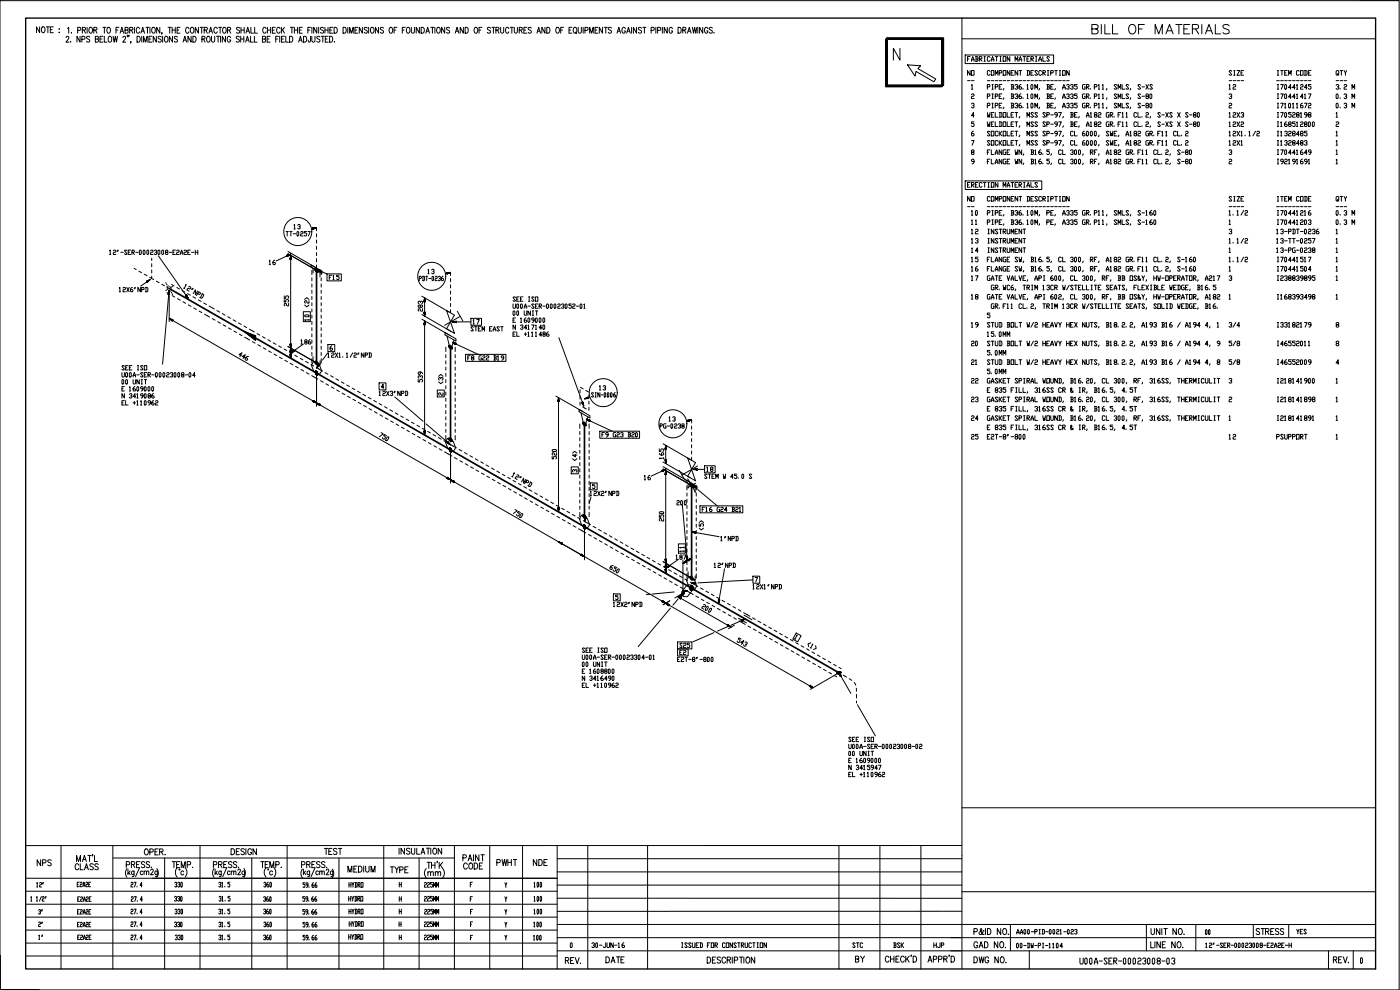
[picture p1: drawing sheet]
<svg xmlns="http://www.w3.org/2000/svg" width="420mm" height="297mm" viewBox="0 0 420 297" stroke-linecap="round" stroke-linejoin="round" font-family="sans-serif">
<defs><g id="words">
<g font-size="6.2">
<text x="326.3" y="11.3">BILL OF MATERIALS</text>
<text x="36.3" y="264.6">( )</text>
<text x="62.4" y="264.6">( )</text>
</g>
<text font-size="5.7" x="89.3" y="264.6">( )</text>
<g font-size="5.3">
<text x="137.9" y="262.1">CODE</text>
<text x="147.8" y="261.1">PWHT</text>
<text x="158.7" y="261.1">NDE</text>
</g>
<g font-size="4.9">
<text x="290.3" y="28.2">1 PIPE, B36.10M, BE, A335 GR.P11, SMLS, S-XS 12 I70441245 3.2 M</text>
<text x="290.3" y="33.9">3 PIPE, B36.10M, BE, A335 GR.P11, SMLS, S-80 2 I71011672 0.3 M</text>
<text x="96" y="257.5">TEST</text>
<text x="9.9" y="261.1">NPS</text>
<text x="21.2" y="262.1">CLASS</text>
<text x="103" y="262.8">MEDIUM</text>
<text x="116.1" y="263.2">TYPE</text>
<text x="375.7" y="281.5">STRESS</text>
<text x="180.6" y="290">DATE</text>
<text x="255.4" y="290">BY</text>
</g>
<g font-size="4.4">
<text x="290.3" y="50.4">9 FLANGE WN, B16.5, CL 300, RF, A182 GR.F11 CL.2, S-80 2 I92191691 1</text>
<text x="289.3" y="61.7">NO COMPONENT DESCRIPTION SIZE ITEM CODE QTY</text>
<text x="290.3" y="66">10 PIPE, B36.10M, PE, A335 GR.P11, SMLS, S-160 1.1/2 I70441216 0.3 M</text>
<text x="87.1" y="69.8">13</text>
<text x="290.3" y="71.3">12 INSTRUMENT 3 13-PDT-0236 1</text>
<text x="290.3" y="74.1">13 INSTRUMENT 1.1/2 13-TT-0257 1</text>
<text x="290.3" y="76.9">14 INSTRUMENT 1 13-PG-0238 1</text>
<text x="79.7" y="80.8">16</text>
<text x="87.5" y="93.1" transform="rotate(-90 87.5 93.1)">255</text>
<text x="127.7" y="94.5" transform="rotate(-90 127.7 94.5)">283</text>
<text x="140.8" y="98.4">17</text>
<text x="89.3" y="104.4">186</text>
<text x="127.7" y="115.7" transform="rotate(-90 127.7 115.7)">539</text>
<text x="178.5" y="118.2">13</text>
<text x="199.7" y="127.7">13</text>
<text x="290.3" y="133">25 E2T-8&quot;-800 12 PSUPPORT 1</text>
<text x="167.9" y="139" transform="rotate(-90 167.9 139)">520</text>
<text x="200" y="139" transform="rotate(-90 200 139)">165</text>
<text x="192.3" y="145.3">16</text>
<text x="201.8" y="152.8">200</text>
<text x="200" y="157.7" transform="rotate(-90 200 157.7)">250</text>
<text x="212" y="160.2" transform="rotate(-90 212 160.2)">&lt;5&gt;</text>
<text x="201.8" y="169">187</text>
<text x="10.2" y="275.5">3&quot;</text>
<text x="13.8" y="279.4" transform="rotate(-90 13.8 279.4)">2&quot;</text>
<text x="360.5" y="281.5">00</text>
<text x="388.1" y="281.5">YES</text>
<text x="254.7" y="285.4">STC</text>
<text x="267.1" y="285.4">BSK</text>
<text x="279" y="285.4">HJP</text>
</g>
<g font-size="4">
<text x="289.3" y="23.6">NO COMPONENT DESCRIPTION SIZE ITEM CODE QTY</text>
<text x="127.4" y="83.3">13</text>
<text x="97.7" y="85">F15</text>
<text x="93.5" y="93.5" transform="rotate(-90 93.5 93.5)">&lt;2&gt;</text>
<text x="93.5" y="97.4" transform="rotate(-90 93.5 97.4)">10</text>
<text x="294.9" y="107.6">5.0MM</text>
<text x="133.7" y="116.4" transform="rotate(-90 133.7 116.4)">&lt;3&gt;</text>
<text x="173.9" y="139.3" transform="rotate(-90 173.9 139.3)">&lt;4&gt;</text>
<text x="211" y="142.5">18</text>
<text x="206" y="166.9" transform="rotate(-90 206 166.9)">11</text>
<text x="202.8" y="195.4">S25</text>
<text x="202.8" y="197.6">E2</text>
<text x="237.1" y="193">1</text>
<text x="13.8" y="283.3" transform="rotate(-90 13.8 283.3)">1&quot;</text>
</g>
<g font-size="3.5">
<text x="130.5" y="119.9">2</text>
<text x="170.7" y="142.9">3</text>
</g>
<g font-size="2.6">
<text x="289.3" y="25.4">__ _____________________ ____ _________ ___</text>
<text x="289.3" y="63.1">__ _____________________ ____ _________ ___</text>
</g>
</g></defs>
<!-- layer: Level 63 -->
<g fill="none" stroke="#000" stroke-width=".3">
<path d="M0 .2h419.9v296.8h-419.9zM288.7 11.6h124.1M288.7 5.4v285.2M408.2 .1h11.8M18.3 253.7v37M27.8 256.4l-.1 .5M33.9 253.7v37M33.9 257.4h102.5M43.6 254.8l.2-.1a.91 .91 0 0 1 .7 .9 .91 .91 0 0 1-.7 .9 1.14 1.14 0 0 1-.2-1.7zM45 255.7l.8-.1v-.8l-.8-.1v1.8M46.5 255.6h.6M47.5 254.7h-1v1.8h1"/>
<path d="M47.9 255.6l.9-.1 .1-.6-1-.2v1.8M48.4 255.6l.5 .9M49.4 257.4v33.3M49.5 256.3l.1 .1M51.7 258.5h1M52.2 258.5v1.8M53 259.4h.6M54 258.5h-1v1.8h1M56.2 259.5l.9-.1v-.8l-.9-.1v1.8M60 253.7v37M69.3 254.6a.91 .91 0 0 1 1.1 .9 .91 .91 0 0 1-1.1 .9zM70.9 255.5h.6"/>
<path d="M71.9 254.6h-1v1.8h1M73.3 254.9l-.3-.3-.7 .3 .1 .3 .9 .7v.3l-.3 .2-.7-.2M73.8 254.6v1.8M75.5 255.1a.56 .56 0 0 0-.7-.5 .56 .56 0 0 0-.4 .7v.5a.56 .56 0 0 0 .5 .7 .56 .56 0 0 0 .6-.7h-.4M75.6 257.4v33.3M77 254.6v1.8l-1.1-1.8v1.8M78.3 258.5h1M78.8 258.5v1.8M79.6 259.4h.6M80.5 258.5h-.9v1.8h.9M82.8 259.5l.9-.1v-.8l-.9-.1v1.8M86.2 253.7v37"/>
<path d="M101.7 257.4v33.3M115.2 253.7v37M119.8 254.5v1.8M121.4 254.5v1.8l-1-1.8v1.8M123 254.7l-.4-.2-.6 .2v.4l1 .7v.2l-.4 .3-.6-.3M123.5 254.5v1.3l.4 .5 .5-.3 .1-1.5M125.1 254.5v1.8h.9M125.8 257.4v33.3M126.3 256.3l.6-1.8 .6 1.8M126.6 255.7h.7M128 254.5h1M128.2 258.7h1"/>
<path d="M128.5 254.5v1.8M128.7 258.7v1.8M129.3 254.5v1.8M129.5 258.7v1.8M129.5 259.6h1M130.2 254.6l.1-.1a.91 .91 0 0 1 .8 .9 .91 .91 0 0 1-.8 .9 1.14 1.14 0 0 1-.1-1.7zM130.5 258.7v1.8M131.3 258.5l-.2 .4M131.8 258.7v1.8M132.2 259.5l.6 1M132.5 254.5v1.8l-1-1.8v1.8M132.8 258.7l-1 1.2"/>
<path d="M136.4 253.7v37M147 253.7v37M156.8 253.7v37M167.2 253.7v37M167.2 257.6h121.5M176.4 253.7v37M194.4 253.7v37M251.8 253.7v37M264.1 253.7v37M276.4 253.7v37M288.7 242.4h124.1M288.7 253.7h-281"/>
<path d="M7.7 263.5h159.5M7.7 279.1h159.5M7.7 275.2h159.5M7.7 271.3h159.5M7.7 267.4h159.5M53.1 260.4a2.1 2.1 0 0 0 0 2.7M53.7 260.7l.3 .2-.2 .2zM54.4 260.3v-1.8l.6 1.8 .6-1.8v1.8a2.09 2.09 0 0 1 0 2.8M55.1 261.6a.5 .5 0 0 0-.7 0 .5 .5 0 0 0 0 .7 .5 .5 0 0 0 .7 0M57.8 260.2l.1 .1M79.8 260.4a2.03 2.03 0 0 0 0 2.7M80.4 260.7l.2 .2-.1 .2z"/>
<path d="M81 260.3v-1.8l.6 1.8 .6-1.8v1.8M81.8 261.6a.51 .51 0 0 0-.7 0 .51 .51 0 0 0 0 .7 .51 .51 0 0 0 .7 0M82.3 260.4a2.1 2.1 0 0 1 0 2.7M84.4 260.2l.1 .1M127.9 260.6a2.03 2.03 0 0 0 0 2.7M128.4 261.9l.4-.4 .4 .1v1.1M128.4 261.5v1.2M129.2 261.9l.4-.4 .4 .1v1.1M130.6 261.9l.4-.4 .4 .1v1.1M130.6 261.5v1.2M131.4 261.9l.4-.4 .4 .1v1.1M132.8 260.6a2.03 2.03 0 0 1 0 2.7"/>
<path d="M167.2 277.4h245.6M167.2 269.5h121.5M167.2 265.6h121.5M167.2 261.6h121.5M288.7 267.6h124.1M288.7 273.4h-121.5M292.3 279.6l.9-.1v-.8l-.9-.1v1.8M295.3 279.4l-.1-.2a.96 .96 0 0 1-1.3 1v-.5l.7-.7-.2-.4-.2 .3 .1 .4 .6 1 .4-.1M295.8 278.6v1.8M296.4 278.6a.91 .91 0 0 1 1 .9 .91 .91 0 0 1-1 .9zM300.3 278.6v1.8l-1-1.8v1.8M301.2 278.7l.2-.1a.91 .91 0 0 1 .7 .9 .91 .91 0 0 1-.7 .9 1.14 1.14 0 0 1-.2-1.7z"/>
<path d="M303.2 277.4v7.9M344 277.4v7.9M345.4 278.6v1.3l.5 .5 .5-.3 .1-1.5M348.1 278.6v1.8l-1.1-1.8v1.8M348.7 278.6v1.8M349.3 278.6h1M349.8 278.6v1.8M353 278.6v1.8l-1-1.8v1.8M353.9 278.7l.2-.1a.91 .91 0 0 1 .7 .9 .91 .91 0 0 1-.7 .9 1.14 1.14 0 0 1-.2-1.7zM358.9 277.4v7.9M0 286.6v10.4h11.8M7.7 286.8h159.5"/>
<path d="M7.7 283h159.5M167.2 285.3h245.6M167.2 281.3h245.6M169.7 288.2l.9-.1v-.6l-.9-.2v1.8M170.2 288.2l.5 .9M171.2 288.2h.6M172.2 287.3h-1v1.8h1M172.6 287.3l.6 1.8 .6-1.8M174.2 288.9l.1 .1M212.2 287.2a.92 .92 0 0 1 1.1 .9 .92 .92 0 0 1-1.1 .9zM213.8 288h.6M214.8 287.2h-1v1.8h1"/>
<path d="M216.2 287.4l-.3-.2-.7 .2 .1 .5 .9 .4-.1 .6-.5 .1-.4-.3M217.8 287.6a.57 .57 0 0 0-.7-.4 .57 .57 0 0 0-.4 .7v.4a.57 .57 0 0 0 .4 .7 .57 .57 0 0 0 .7-.5M218.2 288l.9-.1v-.7h-.9v1.8M218.7 288l.6 1M219.8 287.2v1.8M220.4 288.1l.9-.1v-.8h-.9v1.8M221.9 287.2h1M222.4 287.2v1.8M223.2 287.2v1.8M224.1 287.2h.2a.92 .92 0 0 1 .7 .9 .92 .92 0 0 1-.7 .9 1.16 1.16 0 0 1-.2-1.8zM226.5 287.2v1.8l-1-1.8v1.8M266.8 287.3a.56 .56 0 0 0-.7-.4 .56 .56 0 0 0-.4 .7v.4a.56 .56 0 0 0 .4 .7 .56 .56 0 0 0 .7-.4"/>
<path d="M267.3 286.9v1.8M267.3 287.7h1M268.3 286.9v1.8M268.9 287.7h.6M269.8 286.9h-.9v1.8h.9M271.4 287.3a.56 .56 0 0 0-.7-.4 .56 .56 0 0 0-.4 .7v.4a.56 .56 0 0 0 .4 .7 .56 .56 0 0 0 .7-.4M271.8 286.9v1.8M272.2 287.6l.7 1.1M272.9 286.9l-1.1 1.2M273.5 286.6l-.1 .4M274 286.9a.91 .91 0 0 1 1.1 .9 .91 .91 0 0 1-1.1 .9zM278.5 288.7l.6-1.8 .6 1.8"/>
<path d="M278.7 288.1h.8M280.1 287.8l.9-.1v-.7l-.9-.1v1.8M281.7 287.8l.9-.1v-.7l-.9-.1v1.8M283.2 287.7l.9-.1 .1-.6-1-.1v1.8M283.7 287.7l.5 1M284.9 286.6l-.1 .4M285.4 286.9a.91 .91 0 0 1 1.1 .9 .91 .91 0 0 1-1.1 .9zM292.3 287.1a.91 .91 0 0 1 1.1 .9 .91 .91 0 0 1-1.1 .9zM293.4 283a.57 .57 0 0 0-.7-.4 .57 .57 0 0 0-.4 .7v.4a.57 .57 0 0 0 .5 .7 .57 .57 0 0 0 .6-.7h-.4M293.8 284.4l.6-1.8 .6 1.8M293.8 287.1l.4 1.8 .4-1.8 .3 1.8 .4-1.8M294 283.8h.8"/>
<path d="M295.5 282.6a.92 .92 0 0 1 1 .9 .92 .92 0 0 1-1 .9zM296.7 287.5a.56 .56 0 0 0-.7-.4 .56 .56 0 0 0-.4 .7v.4a.56 .56 0 0 0 .6 .7 .56 .56 0 0 0 .5-.7h-.3M299.4 282.6v1.8l-1-1.8v1.8M299.6 287.1v1.8l-1-1.8v1.8M300.3 282.6h.2a.92 .92 0 0 1 .7 .9 .92 .92 0 0 1-.7 .9 1.16 1.16 0 0 1-.2-1.8zM300.5 287.2l.1-.1a.91 .91 0 0 1 .8 .9 .91 .91 0 0 1-.8 .9 1.14 1.14 0 0 1-.1-1.7zM301.7 284.2l.1 .1M301.9 288.7l.1 .1M302.6 280.2l.1 .1M308.9 285.3v5.4M345.4 282.6v1.8h.8M346.6 282.6v1.8"/>
<path d="M348.2 282.6v1.8l-1-1.8v1.8M348.8 283.4h.6M349.8 282.6h-1v1.8h1M352.7 282.6v1.8l-1.1-1.8v1.8M353.5 282.6h.2a.92 .92 0 0 1 .8 .9 .92 .92 0 0 1-.8 .9 1.16 1.16 0 0 1-.2-1.8zM355 284.2v.1M355.3 280.2l.1 .1M398.7 285.3v5.4M400.2 288l.9-.1 .1-.6-1-.2v1.8M400.7 288l.5 .9M401.7 288h.6M402.7 287.1h-1v1.8h1"/>
<path d="M403.1 287.1l.6 1.8 .6-1.8M404.7 288.7v.1M406.1 285.3v5.4"/>
</g>
<path d="M7.7 5.4h405.1v285.3h-405.1z" fill="none" stroke="#000" stroke-width=".4"/>
<!-- layer: Level 5 -->
<g fill="none" stroke="#000" stroke-width=".3">
<path d="M11.9 8.1v1.7l-1-1.7v1.7M12.7 8.1h.1a.9 .9 0 0 1 .7 .8 .9 .9 0 0 1-.7 .9 1.15 1.15 0 0 1-.1-1.7zM13.9 8.1h1M14.4 8.1v1.7M15.1 8.9h.6M16 8.1h-.9v1.7h.9M17.8 8.6h.1M17.8 9.7h.1M19.9 11.3l.2-.4 .6 .3-.9 1.4h.9M20.3 8.5l.3-.3v1.8M21.2 12.5l.1 .1M21.4 9.8l.1 .1"/>
<path d="M23.3 9.1l.8-.1v-.7l-.8-.1v1.8M24 10.9v1.7l-.9-1.7v1.7M24.6 11.8l.8-.1v-.7l-.8-.1v1.7M24.7 9l.8-.1v-.6l-.8-.1v1.8M25.2 9l.5 1M26.1 8.2v1.8M26.9 11.1l-.3-.2-.6 .2 .1 .4 .8 .5-.1 .6h-.5l-.3-.2M26.9 8.3l.2-.1a.9 .9 0 0 1 .7 .9 .9 .9 0 0 1-.7 .9 1.16 1.16 0 0 1-.2-1.7zM28.2 9l.8-.1v-.6l-.8-.1v1.8M28.6 11.7l.8-.1v-.6l-.8-.1v1.7l.9-.1v-.4l-.3-.4M28.6 9l.5 1M30 11.7h.6"/>
<path d="M30.9 8.2h.9M30.9 10.9h-.9v1.7h.9M31.3 10.9v1.7h.8M31.3 8.2v1.8M32.3 8.3l.2-.1a.9 .9 0 0 1 .7 .9 .9 .9 0 0 1-.7 .9 1.16 1.16 0 0 1-.2-1.7zM32.7 11l.2-.1a.9 .9 0 0 1 .7 .9 .9 .9 0 0 1-.7 .8 1.16 1.16 0 0 1-.2-1.6zM33.9 10.9l.4 1.7 .3-1.7 .3 1.7 .4-1.7M34.8 9h.6M35.7 8.2h-.9v1.8M36 10l.6-1.8 .5 1.8M36.2 9.4h.7M36.9 11.3l.3-.4 .5 .3-.9 1.4h1"/>
<path d="M37.5 9l.8-.1v-.6l-.8-.1v1.8l.9-.2 .1-.4-.4-.4M38.3 10.6l-.1 .5M38.7 10.6l-.1 .5M38.9 9l.9-.1v-.6l-.9-.1v1.8M39.3 12.6l-.1 .4M39.4 9l.5 1M40.3 8.2v1.8M41.1 10.9a.88 .88 0 0 1 1 .9 .88 .88 0 0 1-1 .8zM41.9 8.6a.51 .51 0 0 0-.6-.4 .51 .51 0 0 0-.4 .7v.4a.52 .52 0 0 0 .4 .6 .52 .52 0 0 0 .6-.4M42.3 10l.5-1.8 .6 1.8M42.5 9.4h.7M42.5 10.9v1.7"/>
<path d="M43.1 12.6v-1.7l.5 1.7 .6-1.7v1.7M43.8 8.2h.9M44.3 8.2v1.8M44.7 11.7h.5M45 8.2v1.8M45.6 10.9h-.9v1.7h.9M45.8 8.3l.1-.1a.9 .9 0 0 1 .7 .9 .9 .9 0 0 1-.7 .9 1.16 1.16 0 0 1-.1-1.7zM46.9 10.9v1.7l-.9-1.7v1.7M48 8.2v1.8l-1-1.8v1.8M48.4 11.1l-.3-.2-.6 .2v.4l.9 .6-.3 .5-.6-.2M48.6 9.9l-.1 .4M48.8 10.9v1.7"/>
<path d="M49.6 11l.1-.1a.9 .9 0 0 1 .7 .9 .9 .9 0 0 1-.7 .8 1.16 1.16 0 0 1-.1-1.6zM50.4 8.2h1M50.9 8.2v1.8M51.7 9h.9M51.7 8.2v1.8M51.8 10.9v1.7l-1-1.7v1.7M52.6 8.2v1.8M53.1 9h.6M53.3 11.1l-.4-.2-.6 .2 .1 .4 .9 .6-.4 .5-.6-.2M54 8.2h-.9v1.8h.9M54.9 12.6l.6-1.7 .5 1.7M55.1 12.1h.7"/>
<path d="M56.7 8.6a.52 .52 0 0 0-.6-.4 .52 .52 0 0 0-.4 .7v.4a.52 .52 0 0 0 .4 .6 .52 .52 0 0 0 .6-.4M57.4 10.9v1.7l-1-1.7v1.7M57.4 8.3l.1-.1a.9 .9 0 0 1 .7 .9 .9 .9 0 0 1-.7 .9 1.16 1.16 0 0 1-.1-1.7zM57.9 10.9a.88 .88 0 0 1 1 .9 .88 .88 0 0 1-1 .8zM59.5 8.2v1.8l-.9-1.8v1.8M60.1 8.2h.9M60.5 8.2v1.8M60.6 11.7l.8-.1v-.6l-.8-.1v1.7M61.1 11.7l.4 .9M61.3 9l.8-.1v-.6l-.8-.1v1.8M61.8 9l.4 1M62.3 11l.1-.1a.9 .9 0 0 1 .7 .9 .9 .9 0 0 1-.7 .8 1.16 1.16 0 0 1-.1-1.6z"/>
<path d="M62.7 10l.5-1.8 .6 1.8M62.9 9.4h.7M63.5 10.9v1.2l.4 .5 .5-.2v-1.5M65 10.9h.9M65.2 8.6a.52 .52 0 0 0-.6-.4 .52 .52 0 0 0-.4 .7v.4a.52 .52 0 0 0 .3 .6 .52 .52 0 0 0 .7-.4M65.4 10.9v1.7M65.6 8.2h.9M66.1 8.2v1.8M66.2 10.9v1.7M67.1 8.3l.1-.1a.9 .9 0 0 1 .7 .9 .9 .9 0 0 1-.7 .9 1.16 1.16 0 0 1-.1-1.7zM67.7 10.9v1.7l-1-1.7v1.7M68.3 9l.8-.1 .1-.5-.9-.2v1.8"/>
<path d="M68.8 9l.4 1M69.2 11.3a.52 .52 0 0 0-.6-.4 .52 .52 0 0 0-.4 .6v.5a.53 .53 0 0 0 .5 .7 .53 .53 0 0 0 .5-.7h-.3M71.8 11.1l-.3-.2-.6 .2 .1 .4 .8 .6-.3 .5-.6-.2M71.9 8.5l-.3-.3-.6 .3 .1 .4 .8 .5-.3 .6-.6-.3M72.2 11.7h1M72.2 10.9v1.7M72.3 9h1M72.3 8.2v1.8M73.2 10.9v1.7M73.3 8.2v1.8M73.7 12.6l.6-1.7 .5 1.7M73.8 10l.6-1.8 .5 1.8"/>
<path d="M73.9 12.1h.7M74 9.4h.7M75.2 10.9v1.7h.8M75.3 8.2v1.8h.8M76.3 10.9v1.7h.9M76.4 8.2v1.8h.8M78.8 11.7l.8-.1v-.6l-.8-.1v1.7l.9-.1v-.4l-.3-.4M79.9 8.6a.51 .51 0 0 0-.7-.4 .51 .51 0 0 0-.3 .7v.4a.52 .52 0 0 0 .3 .6 .52 .52 0 0 0 .7-.4M80.2 11.7h.5M80.3 9h.9M80.3 8.2v1.8M81.1 10.9h-.9v1.7h.9"/>
<path d="M81.2 8.2v1.8M81.7 9h.6M82.6 8.2h-.9v1.8h.9M82.7 11.7h.6M83.6 10.9h-.9v1.7M83.9 10.9v1.7M84.1 8.6a.52 .52 0 0 0-.7-.4 .52 .52 0 0 0-.4 .7v.4a.52 .52 0 0 0 .4 .6 .52 .52 0 0 0 .7-.4M84.5 8.2v1.8M84.5 11.7h.5M84.8 8.9l.6 1.1M85.4 10.9h-.9v1.7h.9M85.4 8.2l-.9 1.2"/>
<path d="M85.8 10.9v1.7h.8M86.9 10.9a.88 .88 0 0 1 1 .9 .88 .88 0 0 1-1 .8zM87.1 8.2h1M87.6 8.2v1.8M88.3 9h1M88.3 8.2v1.8M89.3 8.2v1.8M89.6 12.6l.5-1.7 .6 1.7M89.8 12.1h.7M89.8 9h.6M90.7 8.2h-.9v1.8h.9M91.1 10.9a.88 .88 0 0 1 1 .9 .88 .88 0 0 1-1 .8z"/>
<path d="M92.4 9h.5M93.2 10.9l-.2 1.7h-.4l-.1-.5M93.3 8.2h-.9v1.8M93.6 10.9v1.2l.4 .5 .5-.2v-1.5M93.6 8.2v1.8M95.1 8.2v1.8l-1-1.8v1.8M95.6 8.2v1.8M96 11.1l-.3-.2-.6 .2v.4l.9 .6-.3 .5-.6-.2M96.4 10.9h.9M96.9 10.9v1.7M97.1 8.5l-.3-.3-.6 .3v.3l.9 .6-.3 .6-.6-.3M97.5 9h.9"/>
<path d="M97.5 8.2v1.8M97.6 11.7h.6M98.4 8.2v1.8M98.5 10.9h-.9v1.7h.9M98.9 10.9a.88 .88 0 0 1 1 .9 .88 .88 0 0 1-1 .8zM99 9h.5M99.9 8.2h-.9v1.8h.9M100.3 8.2a.88 .88 0 0 1 .9 .9 .88 .88 0 0 1-.9 .9zM100.4 12.5l.1 .1M103 8.2a.88 .88 0 0 1 .9 .9 .88 .88 0 0 1-.9 .9zM104.4 8.2v1.8M104.9 10v-1.8l.6 1.8 .5-1.8v1.8"/>
<path d="M106.5 9h.6M107.4 8.2h-.9v1.8h.9M108.8 8.2v1.8l-1-1.8v1.8M110.2 8.5l-.3-.3-.6 .3 .1 .4 .8 .5-.3 .6-.6-.3M110.6 8.2v1.8M111.4 8.3l.2-.1a.91 .91 0 0 1 .7 .9 .91 .91 0 0 1-.7 .9 1.19 1.19 0 0 1-.2-1.7zM113.6 8.2v1.8l-.9-1.8v1.8M115.1 8.5l-.4-.3-.5 .3 .1 .4 .8 .5-.4 .6-.5-.3M117 8.3l.2-.1a.91 .91 0 0 1 .7 .9 .91 .91 0 0 1-.7 .9 1.19 1.19 0 0 1-.2-1.7zM118.3 9h.5M119.1 8.2h-.8v1.8M120.7 9h.6"/>
<path d="M121.6 8.2h-.9v1.8M122.2 8.3l.2-.1a.91 .91 0 0 1 .6 .9 .91 .91 0 0 1-.6 .9 1.19 1.19 0 0 1-.2-1.7zM123.4 8.2v1.2l.4 .6 .5-.3 .1-1.5M125.9 8.2v1.8l-1-1.8v1.8M126.4 8.2a.88 .88 0 0 1 1 .9 .88 .88 0 0 1-1 .9zM127.8 10l.6-1.8 .5 1.8M128 9.4h.7M129.3 8.2h.9M129.8 8.2v1.8M130.5 8.2v1.8M131.3 8.3l.1-.1a.9 .9 0 0 1 .8 .9 .9 .9 0 0 1-.8 .9 1.16 1.16 0 0 1-.1-1.7zM133.5 8.2v1.8l-1-1.8v1.8"/>
<path d="M134.9 8.5l-.3-.3-.6 .3 .1 .4 .8 .5-.3 .6-.6-.3M136.6 10l.6-1.8 .5 1.8M136.8 9.4h.7M139.1 8.2v1.8l-1-1.8v1.8M139.6 8.2a.88 .88 0 0 1 1 .9 .88 .88 0 0 1-1 .9zM142.6 8.3l.1-.1a.9 .9 0 0 1 .7 .9 .9 .9 0 0 1-.7 .9 1.16 1.16 0 0 1-.1-1.7zM143.8 9h.5M144.7 8.2h-.9v1.8M147.2 8.5l-.3-.3-.6 .3 .1 .4 .8 .5-.3 .6-.6-.3M147.6 8.2h.9M148.1 8.2v1.8M148.8 9l.8-.1v-.6l-.8-.1v1.8"/>
<path d="M149.3 9l.5 1M150.2 8.2v1.2l.4 .6 .5-.3 .1-1.5M152.7 8.6a.51 .51 0 0 0-.6-.4 .51 .51 0 0 0-.4 .7v.4a.52 .52 0 0 0 .4 .6 .52 .52 0 0 0 .6-.4M153.1 8.2h1M153.6 8.2v1.8M154.3 8.2v1.2l.4 .6 .5-.3 .1-1.5M155.8 9l.8-.1v-.6l-.8-.1v1.8M156.3 9l.5 1M157.2 9h.6M158.1 8.2h-.9v1.8h.9M159.4 8.5l-.3-.3-.6 .3 .1 .4 .6 .2a.48 .48 0 0 1 .2 .7 .48 .48 0 0 1-.8 .1l-.1-.2M161.1 10l.6-1.8 .5 1.8"/>
<path d="M161.3 9.4h.7M163.6 8.2v1.8l-1-1.8v1.8M164.1 8.2a.88 .88 0 0 1 1 .9 .88 .88 0 0 1-1 .9zM167.1 8.3l.1-.1a.9 .9 0 0 1 .7 .9 .9 .9 0 0 1-.7 .9 1.16 1.16 0 0 1-.1-1.7zM168.3 9h.5M169.1 8.2h-.8v1.8M170.8 9h.5M171.6 8.2h-.8v1.8h.8M172.3 8.3l.1-.1a.9 .9 0 0 1 .8 .9 .9 .9 0 0 1-.8 .9 1.16 1.16 0 0 1-.1-1.7zM172.7 9.6l.4 .5M173.5 8.2v1.2l.4 .6 .5-.3 .1-1.5M175 8.2v1.8"/>
<path d="M175.6 9.1l.8-.1v-.7l-.8-.1v1.8M177 10v-1.8l.5 1.8 .5-1.8v1.8M178.6 9h.5M179.5 8.2h-.9v1.8h.9M180.8 8.2v1.8l-.9-1.8v1.8M181.3 8.2h1M181.8 8.2v1.8M183.5 8.5l-.3-.3-.7 .3 .2 .4 .7 .4v.6l-.5 .1-.4-.3M185.2 10l.5-1.8 .5 1.8M185.4 9.4h.7M187.7 8.6a.52 .52 0 0 0-.7-.4 .52 .52 0 0 0-.4 .7v.4a.53 .53 0 0 0 .6 .7 .53 .53 0 0 0 .5-.7h-.4M188.1 10l.5-1.8 .5 1.8"/>
<path d="M188.3 9.4h.7M189.5 8.2v1.8M191 8.2v1.8l-.9-1.8v1.8M192.5 8.5l-.3-.3-.6 .3 .1 .4 .6 .2a.48 .48 0 0 1 .1 .7 .48 .48 0 0 1-.7 .1l-.1-.2M192.9 8.2h1M193.4 8.2v1.8M195.4 9.1l.8-.1v-.7l-.8-.1v1.8M196.8 8.2v1.8M197.4 9.1l.8-.1v-.6l-.8-.2v1.8M198.8 8.2v1.8M200.3 8.2v1.8l-1-1.8v1.8M201.8 8.6a.51 .51 0 0 0-.6-.4 .51 .51 0 0 0-.4 .7v.4a.52 .52 0 0 0 .5 .7 .52 .52 0 0 0 .5-.7h-.3"/>
<path d="M203.5 8.2a.88 .88 0 0 1 1 .9 .88 .88 0 0 1-1 .9zM204.9 9l.8-.1v-.6l-.8-.1v1.8M205.4 9l.4 1M206.3 10l.6-1.8 .5 1.8M206.5 9.4h.7M207.8 8.2l.3 1.8 .4-1.8 .3 1.8 .3-1.8M209.4 8.2v1.8M210.9 8.2v1.8l-.9-1.8v1.8M212.4 8.6a.52 .52 0 0 0-.6-.4 .52 .52 0 0 0-.4 .7v.4a.53 .53 0 0 0 .5 .7 .53 .53 0 0 0 .5-.7h-.3M213.8 8.5l-.3-.3-.6 .3 .1 .4 .8 .5-.3 .6-.6-.3M214.3 9.8v.1"/>
</g>
<!-- layer: Level 26 -->
<path d="M266.3 11.2v14.3h16.9v-14.1h-17v14.2h16.9v-14.1h-17.1v14.3h16.9v-14.2h-17v14.3h16.9v-14.1h-17.1v14.3h16.9v-14.2M270.1 14.5v3.5l-2-3.5v3.5M272.4 19.5l3.9 .2-.8 .9 5.3 3.1-.5 .8-5.4-3.1-.3 1.4z" fill="none" stroke="#000" stroke-width=".3"/>
<!-- layer: borderText -->
<g fill="none" stroke="#000" stroke-width=".3">
<path d="M289.7 16.5h26.5v2.6h-26.5zM290.4 17.7h.3M291.1 17h-.7v1.4M291.5 18.4l.5-1.4 .3 1.4M291.5 17.9h.8M292.7 17h.6l.2 .2-.2 .5M292.9 17.7h.4l.2 .4-.2 .3h-.6M292.9 17v1.4M293.9 17.7h.6l.2-.5-.2-.2h-.6v1.4M294.1 17.7l.6 .7M295.3 17h.4M295.3 18.4h.4"/>
<path d="M295.5 17v1.4M297.1 17.2l-.2-.2-.6 .2v.9l.2 .3 .6-.3M297.5 18.4l.4-1.4 .4 1.4M297.5 17.9h.8M298.7 17h.8M299.1 17v1.4M300.1 17h.4M300.1 18.4h.4M300.3 17v1.4M301.1 17h.8v1.4h-.8zM303 17v1.4l-.7-1.4v1.4M304.6 18.4v-1.4l.4 .9 .4-.9v1.4"/>
<path d="M305.8 18.4l.4-1.4 .4 1.4M305.8 17.9h.8M307 17h.8M307.4 17v1.4M308.2 17.7h.4M309 17h-.8v1.4h.8M309.4 17.7h.6l.2-.3-.2-.4h-.6v1.4M309.6 17.7l.6 .7M310.8 17h.4M310.8 18.4h.4M311 17v1.4M311.8 18.4l.4-1.4 .4 1.4"/>
<path d="M311.8 17.9h.8M313 17v1.4h.8M314.9 17.2l-.6-.2-.1 .2 .7 .9-.2 .3-.5-.3M292.1 39.4l-.6 .4v.7l.6 .3 .2-.3-.2-.4h-.6M292.3 36.6h-.8v.4h.6l.2 .3v.4l-.2 .3-.6-.3M296.3 36.6l.2 1.4 .2-.7 .2 .7 .2-1.4M297.1 39.6l-.2-.2-.6 .2 .8 .9-.2 .3-.6-.3M297.5 39.4h.8v1.4h-.8zM297.5 37.3h.4M298.3 36.6h-.8v1.4h.8M298.7 36.6v1.4h.8M299.5 39.6l-.2-.2-.6 .2v.9l.2 .3 .6-.3"/>
<path d="M299.9 36.6h.6l.2 .2v.9l-.2 .3h-.6M299.9 39.4v1.4M300.1 36.6v1.4M300.7 39.4l-.8 .7M301.1 36.6h.8v1.4h-.8zM301.1 39.4h.8v1.4h-.8zM302.3 36.6v1.4h.7M302.3 39.4v1.4h.7M303.4 37.3h.4M304.2 36.6h-.8v1.4h.8M304.2 39.4h-.8v1.4h.8M304.6 36.6h.8"/>
<path d="M304.6 39.4h.8M305 36.6v1.4M305 39.4v1.4M306 37.7l-.2 .5M308.2 38v-1.4l.4 .9 .4-.9v1.4M310.2 36.8l-.2-.2-.6 .2 .8 .9-.2 .3-.6-.3M310.2 39.6l-.2-.2-.6 .2 .8 .9-.2 .3-.6-.3M311.4 36.8l-.6-.2-.2 .2 .8 .9-.2 .3-.6-.3M311.4 39.6l-.6-.2-.2 .2 .8 .9-.2 .3-.6-.3M313.8 36.8l-.2-.2-.6 .2 .8 .9-.2 .3-.6-.3M313.8 39.6l-.2-.2-.6 .2 .8 .9-.2 .3-.6-.3M314.2 37.3h.5l.2-.3-.2-.4h-.5v1.4"/>
<path d="M315.3 37.3h.8M317.3 37.3h-.6l-.2-.3 .2-.4 .6 .2v.7l-.6 .5M317.7 36.6h.8l-.6 1.4M317.7 39.4h.8l-.6 1.4M319.1 37.7l-.2 .5M321.3 36.6h.6l.2 .2-.2 .5M321.5 37.3h.4l.2 .4-.2 .3h-.6M321.5 36.6v1.4M322.1 39.6l-.2-.2-.6 .2v.9l.2 .3 .6-.3M322.5 39.4v1.4h.8M322.5 37.3h.4M323.3 36.6h-.8v1.4h.8"/>
<path d="M323.9 37.7l-.2 .5M325.5 39.4l-.6 .4v.7l.6 .3 .1-.3-.1-.4h-.6M326.1 38l.3-1.4 .4 1.4M326.1 37.5h.7M326.2 39.4l.4 .2v.9l-.2 .3-.3-.3v-.9zM327.2 36.8l.2-.2v1.4M327.2 38h.4M327.4 39.4l.4 .2v.9l-.2 .3-.4-.3v-.9zM328.6 37.3l-.2-.3 .2-.4 .6 .2-.2 .5-.6 .2 .2 .5 .6-.3-.2-.4M328.6 39.4l.4 .2v.9l-.2 .3-.4-.3v-.9zM329.6 36.8l.2-.2 .6 .2-.2 .5-.6 .2v.5h.8M332.8 36.6h-.6l-.2 .2v.9l.2 .3h.6v-.7h-.2"/>
<path d="M332.8 39.6l-.2-.2-.6 .2 .8 .9-.2 .3-.6-.3M333.2 37.3h.6l.2-.3-.2-.4h-.6v1.4M333.2 39.4l.2 1.4 .2-.7 .2 .7 .2-1.4M333.4 37.3l.6 .7M334.4 37.7v.3M335.2 39.4h-.8v1.4h.8M335.6 37.3h.4M336.4 36.6h-.8v1.4M336.8 36.8l.2-.2v1.4M336.8 38h.3M337.9 36.8l.2-.2v1.4M337.9 38h.4"/>
<path d="M339.1 39.6l.2-.2v1.4M341.1 36.8l-.2-.2-.6 .2v.9l.2 .3 .6-.3M341.5 36.6v1.4h.8M341.5 39.6l.2-.2 .6 .2-.2 .5-.6 .2v.5h.8M342.7 37.7v.3M343.9 36.8l.2-.2 .6 .2-.2 .5-.6 .2v.5h.8M344.7 39.4h-.6l-.2 .2v.9l.2 .3h.6v-.7h-.2M345.3 37.7l-.2 .5M348.3 36.8l-.3-.2-.5 .2 .8 .9-.3 .3-.5-.3M348.3 39.4h-.8v1.4M348.7 39.6l.1-.2v1.4M348.7 37.3h.7"/>
<path d="M349.8 39.6l.2-.2v1.4M349.8 36.6l.8 1.4M350.6 36.6l-.8 1.4M351.8 36.8l-.2-.2-.6 .2 .8 .9-.2 .3-.6-.3M353 39.6l-.2-.2-.6 .2v.9l.2 .3 .6-.3M353.4 39.4v1.4h.8M353.4 36.6l.8 1.4M354.2 36.6l-.8 1.4M355.8 39.6l.2-.2 .6 .2-.2 .5-.6 .2v.5h.8M356.6 36.8l-.2-.2-.6 .2 .8 .9-.2 .3-.6-.3M357 37.3h.8M358.4 37.3l-.2-.3 .2-.4 .6 .2-.2 .5-.6 .2 .2 .5 .6-.3-.2-.4"/>
<path d="M359.6 36.6l.3 .2v.9l-.2 .3-.4-.3v-.9zM368.9 36.8l.2-.2v1.4M368.9 39.6l.2-.2v1.4M368.9 38h.4M370.1 36.8l.2-.2 .6 .2-.3 .5-.5 .2v.5h.8M370.1 39.6l.2-.2 .6 .2-.3 .5-.5 .2v.5h.8M371.2 36.6l.8 1.4M371.2 39.4l.8 1.4M372 36.6l-.8 1.4M372 39.4l-.8 1.4M372.4 36.8l.2-.2 .6 .2-.2 .5-.6 .2v.5h.8M372.4 39.6l.2-.2v1.4"/>
<path d="M374.8 39.6l.2-.2v1.4M376.8 39.4l-.8 1.4M377.2 39.6l.2-.2 .6 .2-.2 .5-.6 .2v.5h.8M383.3 38h.4M383.3 36.6h.4M383.3 39.4h.4M383.5 36.6v1.4M383.5 39.4v1.4M384.3 36.8l.2-.2v1.4M384.3 39.6l.2-.2v1.4M384.3 38h.4M385.5 39.6l.6-.2 .2 .4-.4 .3"/>
<path d="M386.1 36.6l-.6 .4v.7l.6 .3 .2-.3-.2-.4h-.6M386.7 39.6l.2-.2 .6 .2-.2 .5-.6 .2v.5h.8M386.9 37.3l-.2-.3 .2-.4 .6 .2-.2 .5-.6 .2 .2 .5 .6-.3-.2-.4M388.7 36.6h-.8v.4h.6l.2 .3-.2 .7-.6-.3M389.1 36.8l.2-.2v1.4M389.1 38h.4M390.3 36.8l.2-.2 .6 .2-.2 .5-.6 .2v.5h.8M391.7 37.3l-.2-.3 .2-.4 .6 .2-.2 .5-.6 .2 .2 .5 .6-.3-.2-.4M392.3 39.4h-.8v.4h.6l.2 .3-.2 .7-.6-.3M392.9 36.6l.4 .2v.9l-.2 .3-.4-.3v-.9zM394.1 36.6l.3 .2v.9l-.1 .3-.5-.3v-.9zM401 36.8l.2-.2 .6 .2-.2 .5-.6 .2v.5h.8"/>
<path d="M401 39.6l.2-.2v1.4M289.7 54.3h23v2.6h-23zM290.4 55.5h.3M291.1 54.8h-.7v1.4h.7M291.5 42.2h.8l-.6 1.4M291.5 55.5h.6l.2-.3-.2-.4h-.6v1.4M291.7 45.7l-.2-.3 .2-.4 .6 .2-.2 .5-.6 .2 .2 .5 .6-.3-.2-.4M291.7 55.5l.6 .7M292.7 55.5h.4M293.5 54.8h-.8v1.4h.8M294.7 55l-.2-.2-.6 .2v.9l.2 .3 .6-.3M295.1 54.8h.8"/>
<path d="M295.5 54.8v1.4M296.5 56.2h.4M296.5 54.8h.4M296.7 54.8v1.4M297.1 42.4l-.2-.2-.6 .2 .8 .9-.2 .3-.6-.3M297.1 45h-.8v1.4M297.5 42.2h.8v1.4h-.8zM297.5 45v1.4h.8M297.5 54.8h.8v1.4h-.8zM298.7 46.4l.4-1.4 .4 1.4M299.5 42.4l-.2-.2-.6 .2v.9l.2 .3 .6-.3M299.5 54.8v1.4l-.8-1.4v1.4"/>
<path d="M299.9 42.2v1.4M300.1 40.1l.6 .7M300.1 42.9l.6 .7M300.7 42.2l-.8 .7M300.7 45v1.4l-.8-1.4v1.4M301.1 42.2h.8v1.4h-.8zM301.1 56.2v-1.4l.4 .9 .4-.9v1.4M301.9 45h-.6l-.2 .2v.9l.2 .3h.6v-.7h-.2M302.3 42.2v1.4h.7M302.3 56.2l.3-1.4 .4 1.4M302.3 55.7h.7M303 45h-.7v1.4"/>
<path d="M303.4 40.1h.4M303.4 42.9h.4M303.4 54.8h.8M303.8 54.8v1.4M304.2 42.2h-.8v1.4h.8M304.6 45l.2 1.4 .2-.7 .2 .7 .2-1.4M304.6 42.2h.8M304.6 55.5h.4M305 42.2v1.4M305.4 54.8h-.8v1.4h.8M305.8 55.5h.6l.2-.5-.2-.2h-.6v1.4M306 40.5l-.2 .5"/>
<path d="M306 43.3l-.2 .5M306 55.5l.6 .7M306.6 45v1.4l-.8-1.4v1.4M307.2 56.2h.4M307.2 54.8h.4M307.4 54.8v1.4M308.2 40.8v-1.4l.4 .9 .4-.9v1.4M308.2 43.6v-1.4l.4 .9 .4-.9v1.4M308.2 56.2l.4-1.4 .4 1.4M308.2 55.7h.8M309.4 45h.6l.2 .2-.2 .5M309.4 54.8v1.4h.8"/>
<path d="M309.6 45v1.4M310.2 42.4l-.2-.2-.6 .2 .8 .9-.2 .3-.6-.3M310.6 45.2l.2-.2v1.4M311.4 42.4l-.6-.2-.2 .2 .8 .9-.2 .3-.6-.3M311.4 55l-.6-.2-.2 .2 .8 .9-.2 .3-.6-.3M312.4 45l-.6 .4v.7l.6 .3 .2-.5-.2-.2h-.6M313.8 42.4l-.2-.2-.6 .2 .8 .9-.2 .3-.6-.3M314.2 40.1h.5l.2-.3-.2-.4h-.5v1.4M314.2 42.9h.5l.2-.3-.2-.4h-.5v1.4M314.9 45h-.7v.4h.5l.2 .3v.4l-.2 .3-.5-.3M315.3 40.1h.8M315.3 42.9h.8"/>
<path d="M317.3 40.1h-.6l-.2-.3 .2-.4 .6 .2v.7l-.6 .5M317.3 42.9h-.6l-.2-.3 .2-.4 .6 .2v.7l-.6 .5M317.7 42.2h.8l-.6 1.4M318.5 45.2l-.2-.2-.6 .2v.9l.2 .3 .6-.3M318.9 45v1.4h.8M319.1 40.5l-.2 .5M319.1 43.3l-.2 .5M321.3 45.2l.6-.2 .2 .4-.4 .3M322.1 42.4l-.2-.2-.6 .2v.9l.2 .3 .6-.3M322.5 42.2v1.4h.8M322.7 45l.4 .2v.9l-.2 .3-.4-.3v-.9zM323.9 45l.4 .2v.9l-.2 .3-.4-.3v-.9z"/>
<path d="M325.5 42.2l-.6 .4v.7l.6 .3 .1-.3-.1-.4h-.6M326.2 42.2l.4 .2v.9l-.2 .3-.3-.3v-.9zM327.2 45.7h.6l.2-.3-.2-.4h-.6v1.4M327.4 42.2l.4 .2v.9l-.2 .3-.4-.3v-.9zM328.6 42.2l.4 .2v.9l-.2 .3-.4-.3v-.9zM329.2 45h-.8v1.4M329.8 40.5l-.2 .5M329.8 43.3l-.2 .5M332 46.4l.4-1.4 .4 1.4M332.8 42.4l-.2-.2-.6 .2 .8 .9-.2 .3-.6-.3M333.2 42.2l.2 1.4 .2-.7 .2 .7 .2-1.4M333.2 45.2l.2-.2v1.4"/>
<path d="M334.4 40.1h.4M334.4 42.9h.4M334.6 45.7l-.2-.3 .2-.4 .6 .2-.2 .5-.6 .2 .2 .5 .6-.3-.2-.4M335.2 42.2h-.8v1.4h.8M335.6 45.2l.2-.2 .6 .2-.3 .5-.5 .2v.5h.8M335.8 40.5l-.2 .5M335.8 43.3l-.2 .5M337.9 40.8l.4-1.4 .4 1.4M337.9 43.6l.4-1.4 .4 1.4M337.9 40.3h.8M337.9 43.1h.8M338.7 45h-.6l-.2 .2v.9l.2 .3h.6v-.7h-.2"/>
<path d="M339.1 42.4l.2-.2v1.4M339.1 45.7h.6l.2-.3-.2-.4h-.6v1.4M339.1 40.8h.4M339.1 43.6h.4M340.5 40.1l-.2-.3 .2-.4 .6 .2-.2 .5-.6 .2 .2 .5 .6-.3-.2-.4M340.5 42.9l-.2-.5 .6-.2 .2 .4-.8 .5 .2 .5 .6-.3-.2-.4M341.5 42.4l.2-.2 .6 .2-.2 .5-.6 .2v.5h.8M342.3 45h-.8v1.4M342.7 45.2l.2-.2v1.4M343.9 45.2l.2-.2v1.4M344.7 42.2h-.6l-.2 .2v.9l.2 .3h.6v-.7h-.2M345.1 40.1h.6l.2-.3-.2-.4h-.6v1.4"/>
<path d="M345.1 42.9h.6l.2-.3-.2-.4h-.6v1.4M345.3 40.1l.6 .7M345.3 42.9l.6 .7M346.3 40.5v.3M346.3 43.3v.3M347.1 45.2l-.2-.2-.6 .2v.9l.2 .3 .6-.3M347.5 45v1.4h.8M347.5 40.1h.4M347.5 42.9h.4M348.3 42.2h-.8v1.4M348.7 42.4l.1-.2v1.4M348.7 40.8h.3"/>
<path d="M348.7 43.6h.3M349.8 42.4l.2-.2v1.4M349.8 45.2l.2-.2 .6 .2-.2 .5-.6 .2v.5h.8M349.8 40.8h.4M349.8 43.6h.4M353 42.4l-.2-.2-.6 .2v.9l.2 .3 .6-.3M353.4 42.2v1.4h.8M354.2 45.2l-.2-.2-.6 .2 .8 .9-.2 .3-.6-.3M354.6 40.5v.3M354.6 43.3v.3M355.8 42.4l.2-.2 .6 .2-.2 .5-.6 .2v.5h.8M356 45.7l-.2-.3 .2-.4 .6 .2-.2 .5-.6 .2 .2 .5 .6-.3-.2-.4"/>
<path d="M357.2 45l.4 .2v.9l-.2 .3-.4-.3v-.9zM368.9 42.4l.2-.2v1.4M368.9 45.2l.6-.2 .2 .4-.4 .3M368.9 40.8h.4M368.9 43.6h.4M370.1 42.4l.2-.2 .6 .2-.3 .5-.5 .2v.5h.8M371.2 42.2l.8 1.4M372 42.2l-.8 1.4M372.4 42.4l.2-.2v1.4M372.4 40.8h.4M372.4 43.6h.4M373.6 40.5v.3"/>
<path d="M374.8 40.8h.4M383.3 40.8h.4M383.3 43.6h.4M383.3 42.2h.4M383.3 45h.4M383.5 42.2v1.4M383.5 45v1.4M384.3 42.4l.2-.2v1.4M384.3 45h.8l-.6 1.4M384.3 40.8h.4M384.3 43.6h.4M385.5 42.4l.6-.2 .2 .4-.4 .3"/>
<path d="M385.7 45l.4 .2v.9l-.2 .3-.4-.3v-.9zM386.1 40.1l.2 .2-.2 .5-.6-.3M386.1 42.9l.2 .2-.2 .5-.6-.3M386.7 42.4l.2-.2 .6 .2-.2 .5-.6 .2v.5h.8M387.5 45.9h-.8l.6-.9v1.4M388.1 40.1l-.2-.3 .2-.4 .6 .2-.2 .5-.6 .2 .2 .5 .6-.3-.2-.4M388.1 42.9l-.2-.5 .6-.2 .2 .4-.8 .5 .2 .5 .6-.3-.2-.4M388.7 45.9h-.8l.6-.9v1.4M389.1 45.2l.2-.2v1.4M389.9 40.3h-.8l.6-.9v1.4M389.9 43.1h-.8l.6-.9v1.4M390.5 40.1l-.2-.3 .2-.4 .6 .2-.2 .5-.6 .2 .2 .5 .6-.3-.2-.4"/>
<path d="M390.5 42.9l-.2-.5 .6-.2 .2 .4-.8 .5 .2 .5 .6-.3-.2-.4M390.9 45l-.6 .4v.7l.6 .3 .2-.3-.2-.4h-.6M391.5 42.4l.6-.2 .2 .4-.4 .3M392.1 42.9l.2 .2-.2 .5-.6-.3M392.3 45.9h-.8l.6-.9v1.4M393.4 45.7h-.5l-.2-.3 .2-.4 .5 .2v.7l-.5 .5M401 42.4l.2-.2v1.4M401 45.2l.2-.2v1.4M401 40.8h.4M401 43.6h.4M291.5 77.4l.2-.2v1.4M291.5 78.6h.5"/>
<path d="M293.3 80l-.6 .4v.7l.6 .3 .2-.5-.2-.2h-.6M293.5 77.2h-.8v.4h.6l.2 .3-.2 .7-.6-.3M297.1 77.2h-.8v1.4M297.1 80h-.8v1.4M297.5 77.2v1.4h.8M297.5 80v1.4h.8M298.7 78.6l.4-1.4 .4 1.4M300.7 77.2v1.4l-.8-1.4v1.4M300.7 80v1.4l-.8-1.4v1.4M301.9 77.2h-.6l-.2 .2v.9l.2 .3h.6v-.7h-.2M301.9 80h-.6l-.2 .2v.9l.2 .3h.6v-.7h-.2M303 77.2h-.7v1.4h.7"/>
<path d="M303 80h-.7v1.4h.7M305.4 77.4l-.6-.2-.2 .2 .8 .9-.2 .3-.6-.3M305.8 77.2l.2 1.4 .2-.7 .2 .7 .2-1.4M305.8 80l.2 1.4 .2-.7 .2 .7 .2-1.4M307.2 78.3l-.2 .5M309.4 80h.6l.2 .2-.2 .5M309.6 77.9h.4l.2 .4-.2 .3h-.6M309.6 77.2v1.4M309.6 80v1.4M310.6 77.4l.2-.2v1.4M310.6 78.6h.4M312.4 77.2l-.6 .4v.7l.6 .3 .2-.5-.2-.2h-.6"/>
<path d="M312.4 80l-.6 .4v.7l.6 .3 .2-.5-.2-.2h-.6M313 78.3v.3M314.9 77.2h-.7v.4h.5l.2 .3-.2 .7-.5-.3M314.9 80h-.7v.4h.5l.2 .7-.2 .3-.5-.3M315.5 78.3l-.2 .5M318.5 77.4l-.2-.2-.6 .2v.9l.2 .3 .6-.3M318.9 77.2v1.4h.8M318.9 80v1.4h.8M321.9 77.9l.2 .2-.2 .5-.6-.3M322.7 77.2l.4 .2v.9l-.2 .3-.4-.3v-.9zM322.7 80l.4 .2v.9l-.2 .3-.4-.3v-.9zM323.9 77.2l.4 .2v.9l-.2 .3-.4-.3v-.9z"/>
<path d="M323.9 80l.4 .2v.9l-.2 .3-.4-.3v-.9zM325.1 78.3l-.2 .5M327.2 77.9h.6l.2-.3-.2-.4h-.6v1.4M327.4 77.9l.6 .7M329.2 77.2h-.8v1.4M329.2 80h-.8v1.4M329.8 78.3l-.2 .5M332 78.6l.4-1.4 .4 1.4M333.2 77.4l.2-.2v1.4M333.2 78.6h.4M334.6 77.9l-.2-.3 .2-.4 .6 .2-.2 .5-.6 .2 .2 .5 .6-.3-.2-.4M335.6 77.4l.2-.2 .6 .2-.3 .5-.5 .2v.5h.8"/>
<path d="M338.7 77.2h-.6l-.2 .2v.9l.2 .3h.6v-.7h-.2M338.7 80h-.6l-.2 .2v.9l.2 .3h.6v-.7h-.2M339.1 77.9h.6l.2-.3-.2-.4h-.6v1.4M339.3 77.9l.6 .7M340.3 78.3v.3M342.3 77.2h-.8v1.4M342.3 80h-.8v1.4M342.7 77.4l.2-.2v1.4M342.7 78.6h.4M343.9 77.4l.2-.2v1.4M343.9 78.6h.4M347.1 77.4l-.2-.2-.6 .2v.9l.2 .3 .6-.3"/>
<path d="M347.5 77.2v1.4h.8M347.5 80v1.4h.8M348.7 78.3v.3M349.8 77.4l.2-.2 .6 .2-.2 .5-.6 .2v.5h.8M351.2 78.3l-.2 .5M354.2 77.4l-.2-.2-.6 .2 .8 .9-.2 .3-.6-.3M355.8 77.4l.2-.2v1.4M355.8 78.6h.4M357.6 77.2l-.6 .4v.7l.6 .3 .2-.3-.2-.4h-.6M357.6 80l-.6 .4v.7l.6 .3 .2-.3-.2-.4h-.6M358.4 77.2l.4 .2v.9l-.2 .3-.4-.3v-.9zM358.4 80l.4 .2v.9l-.2 .3-.4-.3v-.9z"/>
<path d="M368.9 77.4l.2-.2v1.4M368.9 78.6h.4M370.1 78.3v.3M371.2 77.4l.3-.2v1.4M371.2 78.6h.4M373.2 77.2l-.8 1.4M373.6 77.4l.2-.2 .6 .2-.2 .5-.6 .2v.5h.8M383.3 78.6h.4M383.3 80h.4M383.5 77.2v1.4M383.5 80v1.4M384.3 77.2h.8l-.6 1.4"/>
<path d="M384.3 80h.8l-.6 1.4M385.7 77.2l.4 .2v.9l-.2 .3-.4-.3v-.9zM385.7 80l.4 .2v.9l-.2 .3-.4-.3v-.9zM387.5 78.1h-.8l.6-.9v1.4M388.7 78.1h-.8l.6-.9v1.4M389.1 77.4l.2-.2v1.4M389.1 78.6h.4M391.1 77.2h-.8v.4h.6l.2 .3-.2 .7-.6-.3M391.1 80h-.8v.4h.6l.2 .3-.2 .7-.6-.3M391.5 77.4l.2-.2v1.4M391.5 78.6h.4M391.7 80l.4 .2v.9l-.2 .3-.4-.3v-.9z"/>
<path d="M392.7 77.2h.7l-.5 1.4M401 77.4l.2-.2v1.4M401 78.6h.4M291.5 80.2l.2-.2v1.4M291.5 83l.2-.3v1.4M291.5 88.6l.2-.2v1.4M291.5 97l.2-.2v1.4M291.5 81.4h.5M291.5 84.1h.5M291.5 89.8h.5M291.5 98.2h.5M292.7 82.7h.8l-.6 1.4"/>
<path d="M292.9 89.1l-.2-.5 .6-.2 .2 .4-.8 .5 .2 .5 .6-.3-.2-.4M293.5 97.5h-.6l-.2-.3 .2-.4 .6 .2v.7l-.6 .5M296.3 99.8l.2-.2v1.4M296.3 80.7h.4M297.1 82.7h-.6l-.2 .3v.9l.2 .2h.6v-.7h-.2M297.1 88.4h-.6l-.2 .2v.9l.2 .3h.6v-.7h-.2M297.1 93.9h-.8v.5h.6l.2 .7-.2 .2-.6-.2M297.1 97l-.2-.2-.6 .2 .8 .9-.2 .3-.6-.3M297.5 84.1l.4-1.4 .4 1.4M297.5 89.8l.4-1.4 .4 1.4M297.5 83.7h.8M297.5 89.3h.8"/>
<path d="M297.5 96.8h.8M297.9 96.8v1.4M298.3 85.6h-.6l-.2 .2v.9l.2 .3h.6v-.7h-.2M298.3 91.2h-.6l-.2 .2v.9l.2 .2h.6v-.7h-.2M298.3 99.6h-.8v.4h.6l.2 .3-.2 .7-.6-.3M298.7 81.4l.4-1.4 .4 1.4M298.7 86.3h.6l.2-.5-.2-.2h-.6v1.4M298.7 91.8h.6l.2-.4-.2-.2h-.6v1.3M298.7 96.8v1.1l.2 .3 .6-.3v-1.1M298.7 80.9h.8M298.7 82.7h.8M298.7 88.4h.8"/>
<path d="M298.9 86.3l.6 .7M298.9 91.8l.6 .7M299.1 82.7v1.4M299.1 88.4v1.4M299.9 96.8h.6l.2 .2v.9l-.2 .3h-.6M299.9 86.7v.3M299.9 92.3v.2M299.9 83.4h.4M299.9 89.1h.4M300.1 99.6l.4 .2v.9l-.2 .3-.4-.3v-.9zM300.1 96.8v1.4M300.7 82.7h-.8v1.4h.8"/>
<path d="M300.7 88.4h-.8v1.4h.8M301.1 85.6l.2 1.4 .2-.7 .2 .7 .2-1.4M301.1 91.8h.4M301.9 91.2h-.8v1.3M302.3 82.7l.3 1.4 .4-1.4M302.3 88.4l.3 1.4 .4-1.4M302.3 91.4l.2-.2v1.3M302.3 96.8h.6l.1 .2-.1 .5M302.3 80.7h.3M302.3 92.5h.3M302.5 97.5h.4l.1 .4-.1 .3h-.6M302.5 96.8v1.4"/>
<path d="M303 85.8l-.1-.2-.6 .2v.9l.2 .3 .5-.3M303.4 84.1l.4-1.4 .4 1.4M303.4 89.8l.4-1.4 .4 1.4M303.4 91.4l.2-.2v1.3M303.4 96.8h.8v1.4h-.8zM303.4 83.7h.8M303.4 89.3h.8M303.4 92.5h.4M304 85.6l-.6 .4v.7l.6 .3 .2-.3-.2-.4h-.6M304.6 82.7v1.4h.8M304.6 88.4v1.4h.8M304.6 96.8v1.4h.8"/>
<path d="M304.8 86.7l-.2 .5M305.4 80.2l-.6-.2-.2 .2 .8 .9-.2 .3-.6-.3M305.8 82.7l.4 1.4 .4-1.4M305.8 88.4l.4 1.4 .4-1.4M305.8 96.8h.8M306.2 96.8v1.4M306.6 91.4l-.2-.2-.6 .2v.9l.2 .2 .6-.2M307 91.2v1.3h.8M307 83.4h.4M307 85.6h.8M307 89.1h.4M307.2 81.1l-.2 .5"/>
<path d="M307.4 85.6v1.4M307.8 82.7h-.8v1.4h.8M307.8 88.4h-.8v1.4h.8M308.2 86.3h.6l.2-.3-.2-.4h-.6v1.4M308.2 96.8l.2 1.4 .2-.7 .2 .7 .2-1.4M308.2 92.3v.2M308.4 83.9l-.2 .5M308.4 89.5l-.2 .5M308.4 86.3l.6 .7M309.4 91.4l.2-.2 .6 .2-.2 .4-.6 .3v.4h.8M309.6 80.7h.4l.2 .4-.2 .3h-.6M309.6 85.6h.4"/>
<path d="M309.6 87h.4M309.8 85.6v1.4M310.2 96.8l-.8 1.4M310.6 80.2l.2-.2v1.4M310.6 84.1l.4-1.4 .4 1.4M310.6 87v-1.4l.4 .9 .4-.9v1.4M310.6 89.8l.4-1.4 .4 1.4M310.6 97l.2-.2 .6 .2-.2 .5-.6 .2v.5h.8M310.6 81.4h.4M310.6 83.7h.8M310.6 89.3h.8M310.8 92.3l-.2 .5"/>
<path d="M311.8 83.4h.6l.2-.4-.2-.3h-.6v1.4M311.8 89.1h.6l.2-.5-.2-.2h-.6v1.4M313 85.8l.2-.2v1.4M313 81.1v.3M313 96.8v1.4M313 87h.4M313 91.2h.8M313 97.5h.8M313.2 84.1h.4M313.2 82.7h.4M313.2 89.8h.4M313.2 88.4h.4"/>
<path d="M313.4 82.7v1.4M313.4 88.4v1.4M313.4 91.2v1.3M313.8 96.8v1.4M314.2 85.8l.1-.2 .6 .2-.2 .5h-.2M314.2 91.8h.5l.2-.2-.2-.4h-.5v1.3M314.2 97.5h.3M314.3 91.8l.6 .7M314.7 86.3l.2 .2-.2 .5-.5-.3M314.9 96.8h-.7v1.4h.7M315.3 98.2l.4-1.4 .4 1.4M315.3 97.7h.8"/>
<path d="M315.5 81.1l-.2 .5M315.5 92.5h.4M315.5 91.2h.4M315.7 91.2v1.3M315.9 82.7l-.6 .5v.7l.6 .2 .2-.2-.2-.5h-.6M315.9 88.4l-.6 .4v.7l.6 .3 .2-.3-.2-.4h-.6M316.1 85.8l-.2-.2-.6 .2v.9l.2 .3 .6-.3M316.5 86.3h.6l.2-.5-.2-.2h-.6v1.4M316.5 92.5v-1.3l.4 .9 .4-.9v1.3M316.5 96.8l.4 1.4 .4-1.4M316.7 82.7l.4 .3v.9l-.2 .2-.4-.2v-.9zM316.7 88.4l.4 .2v.9l-.2 .3-.4-.3v-.9z"/>
<path d="M316.7 86.3l.6 .7M317.7 88.6l.2-.2 .6 .2-.2 .5-.6 .2v.5h.8M317.7 96.8l.4 .7v.7M317.9 82.7l.4 .3v.9l-.2 .2-.4-.2v-.9zM318.5 80.2l-.2-.2-.6 .2v.9l.2 .3 .6-.3M318.5 96.8l-.4 .7M318.9 85.6l.2 1.4 .2-.7 .2 .7 .2-1.4M318.9 91.4l.2-.2v1.3M318.9 92.5h.4M319.1 83.9l-.2 .5M319.1 89.5l-.2 .5M320.1 91.4l.6-.2 .2 .4-.4 .2"/>
<path d="M320.1 97.5h.8M320.1 96.8v1.4M320.7 91.8l.2 .3-.2 .4-.6-.2M320.9 85.6l-.8 1.4M320.9 96.8v1.4M321.3 80.2l.6-.2 .2 .4-.4 .3M321.3 97.5h.4M321.9 80.7l.2 .2-.2 .5-.6-.3M322.1 83l-.2-.3-.6 .3v.9l.2 .2 .6-.2M322.1 85.8l-.6-.2-.2 .2 .8 .9-.2 .3-.6-.3M322.1 88.6l-.2-.2-.6 .2v.9l.2 .3 .6-.3M322.1 91.4l-.2-.2-.6 .2v.9l.2 .2 .6-.2"/>
<path d="M322.1 96.8h-.8v1.4h.8M322.5 82.7v1.4h.8M322.5 88.4v1.4h.8M322.5 91.8h.6l.2-.4-.2-.2h-.6v1.3M322.5 85.6h.8M322.5 96.8l.8 1.4M322.7 91.8l.6 .7M322.9 85.6v1.4M323.3 96.8l-.8 1.4M323.7 86.3h.4M324.5 85.6h-.8v1.4h.8M324.9 83l.6-.3 .1 .5-.4 .2"/>
<path d="M324.9 85.6v1.4h.7M324.9 88.6l.6-.2 .1 .4-.4 .3M324.9 91.2l.2 1.3 .1-.7 .3 .7 .1-1.3M325.1 81.1l-.2 .5M325.5 83.4l.1 .3-.1 .4-.6-.2M325.5 89.1l.1 .2-.1 .5-.6-.3M325.6 96.8v1.4l-.7-1.4v1.4M326.1 85.6v1.4h.7M326.1 96.8v1.1l.1 .3 .6-.3v-1.1M326.2 82.7l.4 .3v.9l-.2 .2-.3-.2v-.9zM326.2 88.4l.4 .2v.9l-.2 .3-.3-.3v-.9zM326.8 91.2l-.7 1.3"/>
<path d="M327.2 80.7h.6l.2-.3-.2-.4h-.6v1.4M327.2 96.8h.8M327.4 82.7l.4 .3v.9l-.2 .2-.4-.2v-.9zM327.4 88.4l.4 .2v.9l-.2 .3-.4-.3v-.9zM327.4 80.7l.6 .7M327.4 85.6h.4M327.4 87h.4M327.6 85.6v1.4M327.6 96.8v1.4M328 91.4l-.6-.2-.2 .2 .8 .9-.2 .2-.6-.2M328.4 80.7h.4M328.4 85.6h.8"/>
<path d="M328.4 91.2h.8M328.6 83.9l-.2 .5M328.6 89.5l-.2 .5M328.8 85.6v1.4M328.8 91.2v1.3M329.2 97l-.6-.2-.2 .2 .8 .9-.2 .3-.6-.3M329.6 86.3h.4M329.6 91.8h.4M329.8 81.1l-.2 .5M329.8 97.9l-.2 .5M330.4 85.6h-.8v1.4h.8M330.4 91.2h-.8v1.3h.8"/>
<path d="M330.8 83.4h.6l.2-.2-.2-.5h-.6v1.4M330.8 89.1h.6l.2-.3-.2-.4h-.6v1.4M330.8 91.2v1.3h.8M331 83.4l.6 .7M331 89.1l.6 .7M332 81.4l.4-1.4 .4 1.4M332 91.2v1.3h.8M332 96.8h.6l.2 .2-.2 .5M332 80.9h.8M332 83.4h.4M332 89.1h.4M332.2 97.5h.4l.2 .4-.2 .3h-.6"/>
<path d="M332.2 96.8v1.4M332.8 82.7h-.8v1.4M332.8 85.8l-.6-.2-.2 .2 .8 .9-.2 .3-.6-.3M332.8 88.4h-.8v1.4M333.2 80.2l.2-.2v1.4M333.2 97l.2-.2v1.4M333.2 81.4h.4M333.2 86.3h.4M333.2 98.2h.4M333.4 83.9l-.2 .5M333.4 89.5l-.2 .5M333.4 92.5h.4"/>
<path d="M333.4 91.2h.4M333.6 91.2v1.3M334 85.6h-.8v1.4h.8M334.4 87l.4-1.4 .4 1.4M334.4 86.5h.8M334.4 91.2h.8M334.6 80.7l-.2-.5 .6-.2 .2 .4-.8 .5 .2 .5 .6-.3-.2-.4M334.6 97.5l-.2-.5 .6-.2 .2 .4-.8 .5 .2 .5 .6-.3-.2-.4M334.8 91.2v1.3M335.6 80.2l.2-.2 .6 .2-.3 .5-.5 .2v.5h.8M335.6 82.7h.5l.3 .3-.3 .4M335.6 88.4h.5l.3 .2-.3 .5"/>
<path d="M335.6 85.6h.8M335.6 91.8h.4M335.6 97.9v.3M335.8 83.4h.3l.3 .5-.3 .2h-.5M335.8 89.1h.3l.3 .4-.3 .3h-.5M335.8 82.7v1.4M335.8 88.4v1.4M336 85.6v1.4M336.4 91.2h-.8v1.3h.8M336.8 82.7h.6l.1 .3-.1 .4M336.8 88.4h.6l.1 .2-.1 .5M336.8 97l.2-.2 .5 .2-.1 .5-.6 .2v.5h.7"/>
<path d="M337 83.4h.4l.1 .5-.1 .2h-.6M337 89.1h.4l.1 .4-.1 .3h-.6M337 82.7v1.4M337 88.4v1.4M337.5 85.8l-.5-.2-.2 .2 .7 .9-.1 .3-.6-.3M337.9 97.9v.3M338.1 86.7l-.2 .5M338.7 91.4l-.6-.2-.2 .2 .8 .9-.2 .2-.6-.2M339.1 80.7h.6l.2-.3-.2-.4h-.6v1.4M339.1 82.7h.8v1.4h-.8zM339.1 88.4h.8v1.4h-.8zM339.1 97l.2-.2 .6 .2-.2 .5-.6 .2v.5h.8"/>
<path d="M339.1 91.8h.4M339.3 80.7l.6 .7M339.9 91.2h-.8v1.3h.8M340.3 92.5l.4-1.3 .4 1.3M340.3 81.1v.3M340.3 86.3h.4M340.3 92.1h.8M340.5 97.9l-.2 .5M341.1 83l-.2-.3-.6 .3 .8 .9-.2 .2-.6-.2M341.1 85.6h-.8v1.4M341.1 88.6l-.2-.2-.6 .2 .8 .9-.2 .3-.6-.3M341.5 85.6v1.4h.8"/>
<path d="M341.5 80.7h.4M341.5 91.2h.8M341.9 91.2v1.3M342.3 83.7l-.4 .4-.4-.2 .4-.7-.2-.5-.2 .5 .8 .9M342.3 89.3l-.4 .5-.4-.3 .4-.7-.2-.4-.2 .4 .8 1M342.7 80.2l.2-.2v1.4M342.7 82.7l.4 .7v.7M342.7 88.4l.4 .7v.7M342.7 98.2l.4-1.4 .4 1.4M342.7 81.4h.4M342.7 86.3h.4M342.7 97.7h.8"/>
<path d="M343.5 85.6h-.8v1.4h.8M343.5 91.4l-.6-.2-.2 .2 .8 .9-.2 .2-.6-.2M343.5 82.7l-.4 .7M343.5 88.4l-.4 .7M343.9 80.2l.2-.2v1.4M343.9 97l.2-.2v1.4M343.9 81.4h.4M343.9 85.6l.8 1.4M343.9 98.2h.4M344.1 83.9l-.2 .5M344.1 89.5l-.2 .5M344.1 92.3l-.2 .5"/>
<path d="M344.7 85.6l-.8 1.4M345.3 85.6h.4M345.3 87h.4M345.5 85.6v1.4M345.9 97.5h-.6l-.2-.3 .2-.4 .6 .2v.7l-.6 .5M346.3 85.6h.6l.2 .2-.2 .5M346.3 97l.2-.2 .6 .2v.2l-.4 .3M346.3 82.7v1.4M346.3 88.4v1.4M346.3 83.4h.8M346.3 89.1h.8M346.5 86.3h.4l.2 .4-.2 .3h-.6"/>
<path d="M346.5 85.6v1.4M346.9 97.5l.2 .2-.2 .5-.6-.3M347.1 80.2l-.2-.2-.6 .2v.9l.2 .3 .6-.3M347.1 91.4l-.2-.2-.6 .2 .8 .9-.2 .2-.6-.2M347.1 82.7v1.4M347.1 88.4v1.4M347.5 82.7l.2 1.4 .2-.7 .1 .7 .3-1.4M347.5 85.6v1.4h.8M347.5 88.4l.2 1.4 .2-.7 .1 .7 .3-1.4M347.5 91.2h.8v1.3h-.8zM348.7 91.2v1.3h.7M348.7 96.8h.5l.2 .2-.2 .5"/>
<path d="M348.7 81.1v.3M348.7 83.4h.7M348.7 86.3h.3M348.7 89.1h.7M348.8 97.5h.4l.2 .4-.2 .3h-.5M348.8 96.8v1.4M349.4 85.6h-.7v1.4h.7M349.8 80.2l.2-.2 .6 .2-.2 .5-.6 .2v.5h.8M349.8 82.7h.8v1.4h-.8zM349.8 88.4h.8v1.4h-.8zM349.8 97l.2-.2v1.4M349.8 98.2h.4"/>
<path d="M350 92.5h.4M350 91.2h.4M350.2 91.2v1.3M351 83.4h.6l.2-.2-.2-.5h-.6v1.4M351 85.6l.2 1.4 .2-.7 .2 .7 .2-1.4M351 89.1h.6l.2-.3-.2-.4h-.6v1.4M351 91.2h.6l.2 .2v.9l-.2 .2h-.6M351.2 81.1l-.2 .5M351.2 91.2v1.3M351.6 96.8l-.6 .4v.7l.6 .3 .2-.3-.2-.4h-.6M352.2 83.4h.4M352.2 86.3h.4"/>
<path d="M352.2 89.1h.4M353 82.7h-.8v1.4h.8M353 85.6h-.8v1.4h.8M353 88.4h-.8v1.4h.8M353.4 83.4h.6l.2-.4-.2-.3h-.6v1.4M353.4 85.6h.6l.2 .2v.9l-.2 .3h-.6M353.4 89.1h.6l.2-.5-.2-.2h-.6v1.4M353.4 91.2l.2 1.3 .2-.7 .2 .7 .2-1.3M353.6 83.4l.6 .7M353.6 85.6v1.4M353.6 89.1l.6 .7M354.2 80.2l-.2-.2-.6 .2 .8 .9-.2 .3-.6-.3"/>
<path d="M354.2 96.8l-.8 1.4M354.6 84.1l.4-1.4 .4 1.4M354.6 89.8l.4-1.4 .4 1.4M354.6 80.7h.8M354.6 83.7h.8M354.6 89.3h.8M354.6 91.8h.4M355.4 85.6h-.6l-.2 .2v.9l.2 .3h.6v-.7h-.2M355.4 91.2h-.8v1.3h.8M355.8 80.2l.2-.2v1.4M355.8 91.2h.6l.2 .2v.9l-.2 .2h-.6M355.8 98.2l.4-1.4 .4 1.4"/>
<path d="M355.8 81.4h.4M355.8 82.7h.8M355.8 86.3h.4M355.8 88.4h.8M355.8 97.7h.8M356 91.2v1.3M356.2 82.7v1.4M356.2 88.4v1.4M356.6 85.6h-.8v1.4h.8M357 82.7h.8v1.4h-.8zM357 88.4h.8v1.4h-.8zM357 97l.2-.2v1.4"/>
<path d="M357 98.2h.4M357.2 86.7l-.2 .5M357.8 91.2h-.6l-.2 .2v.9l.2 .2h.6v-.7h-.2M358.2 83.4h.6l.2-.4-.2-.3h-.6v1.4M358.2 89.1h.6l.2-.5-.2-.2h-.6v1.4M358.2 91.8h.4M358.4 89.1l.6 .7M358.4 83.4l.6 .7M359 91.2h-.8v1.3h.8M359 97.5h-.6l-.2-.3 .2-.4 .6 .2v.7l-.6 .5M359.3 85.6h.6l.3 .2-.3 .5M359.6 83.9l-.3 .5"/>
<path d="M359.6 86.3h.3l.3 .4-.3 .3h-.6M359.6 89.5l-.3 .5M359.6 92.3l-.3 .5M359.6 85.6v1.4M360.2 97.7h-.9l.6-.9v1.4M360.6 85.8l.1-.2v1.4M360.6 87h.3M361.7 84.1l.4-1.4 .4 1.4M361.7 89.8l.4-1.4 .4 1.4M361.7 91.2h.6l.2 .2-.2 .4M361.7 83.7h.8M361.7 89.3h.8"/>
<path d="M361.9 91.8h.4l.2 .5-.2 .2h-.6M361.9 91.2v1.3M362.3 85.6l-.6 .4v.7l.6 .3 .2-.3-.2-.4h-.6M362.5 97.7h-.8l.6-.9v1.4M362.9 83l.2-.3 .6 .3-.2 .4-.6 .3v.4h.8M362.9 88.6l.2-.2v1.4M362.9 91.4l.2-.2v1.3M362.9 86.7v.3M362.9 89.8h.4M362.9 92.5h.4M363.1 97.9l-.2 .5M364.1 83l.2-.3v1.4"/>
<path d="M364.1 84.1h.4M364.3 89.1l-.2-.5 .6-.2 .2 .4-.8 .5 .2 .5 .6-.3-.2-.4M364.7 91.2l-.6 .4v.7l.6 .2 .2-.4-.2-.3h-.6M364.9 85.6h-.8v.4h.6l.2 .3-.2 .7-.6-.3M365.3 82.7h.8l-.6 1.4M365.3 88.6l.2-.2 .6 .2-.2 .5-.6 .2v.5h.8M365.3 97l.2-.2v1.4M365.3 92.3v.2M365.3 98.2h.4M368.9 80.2l.2-.2v1.4M368.9 83l.6-.3 .2 .5-.4 .2M368.9 88.6l.2-.2v1.4"/>
<path d="M368.9 97l.6-.2 .2 .4-.4 .3M368.9 81.4h.4M368.9 89.8h.4M369.5 83.4l.2 .3-.2 .4-.6-.2M369.5 97.5l.2 .2-.2 .5-.6-.3M370.9 96.8l-.8 1.4M372 97.7h-.8l.6-.9v1.4M383.3 81.4h.4M383.3 84.1h.4M383.3 82.7h.4M383.3 89.8h.4M383.3 88.4h.4"/>
<path d="M383.3 98.2h.4M383.3 96.8h.4M383.5 82.7v1.4M383.5 88.4v1.4M383.5 96.8v1.4M384.3 83l.2-.3 .6 .3-.2 .4-.6 .3v.4h.8M384.3 88.6l.2-.2v1.4M384.3 97l.2-.2 .6 .2-.2 .5h-.2M384.3 89.8h.4M384.9 97.5l.2 .2-.2 .5-.6-.3M385.5 83l.6-.3 .2 .5-.4 .2M385.5 97l.6-.2 .2 .4-.4 .3"/>
<path d="M386.1 83.4l.2 .3-.2 .4-.6-.2M386.1 88.4l-.6 .4v.7l.6 .3 .2-.3-.2-.4h-.6M386.1 97.5l.2 .2-.2 .5-.6-.3M386.7 97l.2-.2v1.4M386.7 98.2h.4M386.9 83.4l-.2-.2 .2-.5 .6 .3-.2 .4-.6 .3 .2 .4 .6-.2-.2-.5M386.9 89.1l-.2-.5 .6-.2 .2 .4-.8 .5 .2 .5 .6-.3-.2-.4M387.5 80.9h-.8l.6-.9v1.4M387.9 88.6l.2-.2 .6 .2v.2l-.4 .3M388.1 83.4l-.2-.2 .2-.5 .6 .3-.2 .4-.6 .3 .2 .4 .6-.2-.2-.5M388.1 97.5l-.2-.5 .6-.2 .2 .4-.8 .5 .2 .5 .6-.3-.2-.4M388.5 89.1l.2 .2-.2 .5-.6-.3"/>
<path d="M388.7 80.9h-.8l.6-.9v1.4M389.1 80.2l.2-.2v1.4M389.1 83l.6-.3 .2 .5-.4 .2M389.1 97l.2-.2 .6 .2-.2 .5-.6 .2v.5h.8M389.1 81.4h.4M389.7 83.4l.2 .3-.2 .4-.6-.2M389.9 89.1h-.6l-.2-.3 .2-.4 .6 .2v.7l-.6 .5M390.3 88.6l.6-.2 .2 .4-.4 .3M390.3 97l.2-.2v1.4M390.3 98.2h.4M390.9 89.1l.2 .2-.2 .5-.6-.3M391.1 83.4h-.6l-.2-.2 .2-.5 .6 .3v.7l-.6 .4"/>
<path d="M391.5 96.8h.8l-.6 1.4M391.7 83.4l-.2-.2 .2-.5 .6 .3-.2 .4-.6 .3 .2 .4 .6-.2-.2-.5M392.3 89.3h-.8l.6-.9v1.4M393.4 80.9h-.7l.6-.9v1.4M393.4 83.4h-.5l-.2-.2 .2-.5 .5 .3v.7l-.5 .4M393.4 89.1h-.5l-.2-.3 .2-.4 .5 .2v.7l-.5 .5M393.4 97.5h-.5l-.2-.3 .2-.4 .5 .2v.7l-.5 .5M394.1 89.1l-.3-.5 .6-.2 .3 .4-.9 .5 .3 .5 .6-.3-.3-.4M394.7 82.7h-.9v.5h.6l.3 .2-.3 .7-.6-.2M401 80.2l.2-.2v1.4M401 83l.2-.3v1.4M401 88.6l.2-.2v1.4"/>
<path d="M401 81.4h.4M401 84.1h.4M401 89.8h.4M401.2 97.5l-.2-.5 .6-.2 .2 .4-.8 .5 .2 .5 .6-.3-.2-.4M291.5 102.6l.2-.3 .6 .3-.2 .4-.6 .3v.4h.8M291.5 108.2l.2-.3 .6 .3-.2 .5-.6 .2v.5h.8M291.5 113.8l.2-.3 .6 .3-.2 .4-.6 .3v.4h.8M291.5 119.4l.2-.3 .6 .3-.2 .4h-.4l-.2 .3v.5h.8M292.7 108.2l.2-.3v1.5M292.7 113.8l.2-.3 .6 .3-.2 .4-.6 .3v.4h.8M292.7 119.4l.2-.3 .6 .3v.2l-.4 .2M292.7 109.4h.4"/>
<path d="M292.9 102.3l.4 .3v.9l-.2 .2-.4-.2v-.9zM293.3 119.8l.2 .3-.2 .5-.6-.3M296.3 101h.4M296.3 117h.4M297.1 102.6l-.2-.3-.6 .3 .8 .9-.2 .2-.6-.2M297.1 108.2l-.6-.3-.2 .3 .8 .9-.2 .3-.6-.3M297.1 110.8h-.8v.4h.6l.2 .7-.2 .2-.6-.2M297.1 113.5h-.6l-.2 .3v.9l.2 .2h.6v-.7h-.2M297.1 116.3h-.8v1.4h.8M297.1 119.1h-.6l-.2 .3v.9l.2 .3h.6v-.8h-.2M297.5 114.9l.4-1.4 .4 1.4M297.5 102.3h.8"/>
<path d="M297.5 111.9v.2M297.5 114.5h.8M297.9 102.3v1.4M297.9 107.9v1.5M298.7 102.3v1.2l.2 .2 .6-.2v-1.2M298.7 107.9v1.2l.2 .3 .6-.3v-1.2M298.7 100.7v.3M298.9 110.8l.4 .2v.9l-.2 .2-.4-.2v-.9zM298.9 117l-.2-.4 .6-.3 .2 .5-.8 .5 .2 .4 .6-.2-.2-.5M299.5 113.8l-.6-.3-.2 .3 .8 .9-.2 .2-.6-.2M299.5 119.4l-.6-.3-.2 .3 .8 .9-.2 .3-.6-.3M299.9 102.3h.6l.2 .3v.9l-.2 .2h-.6"/>
<path d="M299.9 107.9h.6l.2 .3v.9l-.2 .3h-.6M299.9 112.1v-1.3l.4 .9 .4-.9v1.3M299.9 116.6l.2-.3 .6 .3v.2l-.4 .2M299.9 113.5v1.4M299.9 119.1v1.5M300.1 102.3v1.4M300.1 107.9v1.5M300.1 114.2l.6 .7M300.1 119.8l.6 .8M300.5 117l.2 .3-.2 .4-.6-.2M300.7 113.5l-.8 .7M300.7 119.1l-.8 .7"/>
<path d="M301.1 101v-1.4l.4 .9 .4-.9v1.4M301.1 112.1v-1.3l.4 .9 .4-.9v1.3M301.1 114.2h.4M301.1 119.8h.4M301.9 113.5h-.8v1.4h.8M301.9 116.3h-.8v.5h.6l.2 .2-.2 .7-.6-.2M301.9 119.1h-.8v1.5h.8M302.3 101v-1.4l.3 .9 .4-.9v1.4M302.3 102.3h.6l.1 .3-.1 .4M302.3 113.5h.7M302.3 119.1h.7M302.5 108.7h.4l.1 .4-.1 .3h-.6"/>
<path d="M302.5 102.3v1.4M302.5 107.9v1.5M302.6 113.5v1.4M302.6 119.1v1.5M303.4 102.3h.8v1.4h-.8zM303.4 107.9h.8v1.5h-.8zM303.4 117h.4M304.2 116.3h-.8v1.4M304.6 102.3v1.4h.8M304.6 107.9v1.5h.8M304.8 117.7h.4M304.8 116.3h.4"/>
<path d="M305 116.3v1.4M305.4 113.8l-.6-.3-.2 .3 .8 .9-.2 .2-.6-.2M305.4 119.4l-.6-.3-.2 .3 .8 .9-.2 .3-.6-.3M305.8 114.2h.6l.2-.4-.2-.3h-.6v1.4M305.8 116.3v1.4h.8M305.8 119.8h.6l.2-.4-.2-.3h-.6v1.5M305.8 102.3h.8M305.8 107.9h.8M306.2 102.3v1.4M306.2 107.9v1.5M307 116.3v1.4h.8M307.2 114.9h.4"/>
<path d="M307.2 113.5h.4M307.2 119.1h.4M307.4 113.5v1.4M307.4 119.1v1.5M308.2 102.3l.2 1.4 .2-.7 .2 .7 .2-1.4M308.2 107.9l.2 1.5 .2-.7 .2 .7 .2-1.5M308.2 114.2h.6l.2-.2-.2-.5h-.6v1.4M308.2 119.8h.6l.2-.2-.2-.5h-.6v1.5M308.4 117.5l-.2 .5M308.4 114.2l.6 .7M308.4 119.8l.6 .8M309.4 114.9l.4-1.4 .4 1.4"/>
<path d="M309.4 114.5h.8M310.2 102.3l-.8 1.4M310.2 107.9l-.8 1.5M310.6 102.6l.2-.3 .6 .3-.2 .4-.6 .3v.4h.8M310.6 108.2l.2-.3 .6 .3-.2 .5-.6 .2v.5h.8M310.6 113.5v1.4h.8M310.6 116.6l.2-.3 .6 .3v.2l-.4 .2M310.6 119.1v1.5h.8M311.2 117l.2 .3-.2 .4-.6-.2M311.8 116.6l.2-.3v1.4M311.8 117.7h.4M313 113.5l.2 1.4 .2-.7 .2 .7 .2-1.4"/>
<path d="M313 119.1l.2 1.5 .2-.8 .2 .8 .2-1.5M313 102.3v1.4M313 107.9v1.5M313 103h.8M313 108.7h.8M313.6 116.3l-.6 .5v.7l.6 .2 .2-.2-.2-.5h-.6M313.8 102.3v1.4M313.8 107.9v1.5M314.2 113.5h.7v1.4h-.7zM314.2 119.1h.7v1.5h-.7zM314.2 103h.3M314.2 108.7h.3"/>
<path d="M314.9 102.3h-.7v1.4h.7M314.9 107.9h-.7v1.5h.7M314.9 116.6l-.2-.3-.5 .3 .7 .9-.2 .2-.5-.2M315.3 103.7l.4-1.4 .4 1.4M315.3 109.4l.4-1.5 .4 1.5M315.3 113.5v1.2l.2 .2 .6-.2v-1.2M315.3 119.1v1.2l.2 .3 .6-.3v-1.2M315.3 103.3h.8M315.3 108.9h.8M316.1 116.6l-.2-.3-.6 .3 .8 .9-.2 .2-.6-.2M316.5 102.3l.4 1.4 .4-1.4M316.5 107.9l.4 1.5 .4-1.5"/>
<path d="M317.3 113.5v1.4l-.8-1.4v1.4M317.3 119.1v1.5l-.8-1.5v1.5M317.7 102.3l.4 .7v.7M317.7 107.9l.4 .8v.7M317.7 113.5h.6l.2 .3v.9l-.2 .2h-.6M317.7 119.1h.6l.2 .3v.9l-.2 .3h-.6M317.9 113.5v1.4M317.9 119.1v1.5M318.5 116.6l-.2-.3-.6 .3v.9l.2 .2 .6-.2M318.5 102.3l-.4 .7M318.5 107.9l-.4 .8M318.9 117h.6l.2-.2-.2-.5h-.6v1.4"/>
<path d="M319.1 114.7l-.2 .5M319.1 117l.6 .7M320.1 102.3v1.4M320.1 107.9v1.5M320.1 103h.8M320.1 108.7h.8M320.9 102.3v1.4M320.9 107.9v1.5M321.3 113.5h.6l.2 .3-.2 .4M321.3 119.1h.6l.2 .3-.2 .4M321.3 103h.4M321.3 108.7h.4"/>
<path d="M321.5 114.2h.4l.2 .5-.2 .2h-.6M321.5 119.8h.4l.2 .5-.2 .3h-.6M321.5 113.5v1.4M321.5 119.1v1.5M322.1 102.3h-.8v1.4h.8M322.1 107.9h-.8v1.5h.8M322.1 117.3l-.4 .4-.4-.2 .4-.7-.2-.5-.2 .5 .8 .9M322.5 113.8l.2-.3v1.4M322.5 119.4l.2-.3v1.5M322.5 102.3l.8 1.4M322.5 107.9l.8 1.5M322.5 114.9h.4"/>
<path d="M323.3 102.3l-.8 1.4M323.3 107.9l-.8 1.5M323.9 117.7h.4M323.9 116.3h.4M324.1 116.3v1.4M324.3 113.5l-.6 .5v.7l.6 .2 .2-.4-.2-.3h-.6M324.3 119.1l-.6 .5v.7l.6 .3 .2-.5-.2-.3h-.6M324.9 117h.6l.1-.2-.1-.5h-.6v1.4M324.9 114.7v.2M325.1 117l.5 .7M325.6 102.3v1.4l-.7-1.4v1.4M325.6 107.9v1.5l-.7-1.5v1.5"/>
<path d="M326.1 102.3v1.2l.1 .2 .6-.2v-1.2M326.1 107.9v1.2l.1 .3 .6-.3v-1.2M326.1 113.8l.1-.3 .6 .3-.2 .4-.5 .3v.4h.7M326.1 119.4l.1-.3 .6 .3-.2 .4h-.4l-.1 .3v.5h.7M326.2 117.5l-.1 .5M327.2 102.3h.8M327.2 107.9h.8M327.4 113.5l.4 .3v.9l-.2 .2-.4-.2v-.9zM327.4 119.1l.4 .3v.9l-.2 .3-.4-.3v-.9zM327.6 102.3v1.4M327.6 107.9v1.5M328.4 116.3h.6l.2 .3-.2 .4"/>
<path d="M328.6 114.7l-.2 .5M328.6 117h.4l.2 .5-.2 .2h-.6M328.6 116.3v1.4M329.2 102.6l-.6-.3-.2 .3 .8 .9-.2 .2-.6-.2M329.2 108.2l-.6-.3-.2 .3 .8 .9-.2 .3-.6-.3M329.6 116.6l.2-.3v1.4M329.6 117.7h.4M329.8 103.5l-.2 .5M329.8 109.1l-.2 .5M331.4 116.3l-.6 .5v.7l.6 .2 .2-.2-.2-.5h-.6M331.6 113.8l-.2-.3-.6 .3v.9l.2 .2 .6-.2M331.6 119.4l-.2-.3-.6 .3v.9l.2 .3 .6-.3"/>
<path d="M332 102.3h.6l.2 .3-.2 .4M332 107.9h.6l.2 .3-.2 .5M332 113.5v1.4h.8M332 119.1v1.5h.8M332 117.5v.2M332.2 103h.4l.2 .5-.2 .2h-.6M332.2 108.7h.4l.2 .4-.2 .3h-.6M332.2 102.3v1.4M332.2 107.9v1.5M333.2 102.6l.2-.3v1.4M333.2 108.2l.2-.3v1.5M333.2 103.7h.4"/>
<path d="M333.2 109.4h.4M334 116.3h-.8v.5h.6l.2 .7-.2 .2-.6-.2M334.4 113.8l.2-.3 .6 .3v.2l-.4 .2M334.4 119.4l.2-.3 .6 .3v.2l-.4 .2M334.6 103l-.2-.4 .6-.3 .2 .5-.8 .5 .2 .4 .6-.2-.2-.5M334.6 108.7l-.2-.3 .2-.5 .6 .3-.2 .5-.6 .2 .2 .5 .6-.3-.2-.4M334.6 117.5l-.2 .5M335 114.2l.2 .3-.2 .4-.6-.2M335 119.8l.2 .3-.2 .5-.6-.3M335.6 103.5v.2M335.6 109.1v.3M335.8 113.5l.3 .3v.9l-.1 .2-.4-.2v-.9z"/>
<path d="M335.8 119.1l.3 .3v.9l-.1 .3-.4-.3v-.9zM336.8 102.6l.2-.3 .5 .3-.1 .4-.6 .3v.4h.7M336.8 108.2l.2-.3 .5 .3-.1 .5-.6 .2v.5h.7M337 113.5l.4 .3v.9l-.3 .2-.3-.2v-.9zM337 119.1l.4 .3v.9l-.3 .3-.3-.3v-.9zM337.5 117.3h-.7l.6-1v1.4M337.9 103.5v.2M337.9 109.1v.3M337.9 117.5v.2M338.1 114.7l-.2 .5M339.1 102.6l.2-.3 .6 .3-.2 .4-.6 .3v.4h.8M339.1 108.2l.2-.3 .6 .3-.2 .5-.6 .2v.5h.8"/>
<path d="M339.9 116.3h-.8v.5h.6l.2 .2-.2 .7-.6-.2M340.3 114.2h.6l.2-.4-.2-.3h-.6v1.4M340.3 119.8h.6l.2-.4-.2-.3h-.6v1.5M340.3 116.3h.8M340.5 103.5l-.2 .5M340.5 109.1l-.2 .5M340.5 114.2l.6 .7M340.5 119.8l.6 .8M340.7 116.3v1.4M341.5 114.2h.4M341.5 119.8h.4M342.3 113.5h-.8v1.4"/>
<path d="M342.3 119.1h-.8v1.5M342.7 103.7l.4-1.4 .4 1.4M342.7 109.4l.4-1.5 .4 1.5M342.7 103.3h.8M342.7 108.9h.8M342.9 114.7l-.2 .5M343.9 102.6l.2-.3v1.4M343.9 108.2l.2-.3v1.5M343.9 103.7h.4M343.9 109.4h.4M345.1 113.8l.6-.3 .2 .5-.4 .2M345.1 119.4l.6-.3 .2 .5-.4 .2"/>
<path d="M345.7 114.2l.2 .3-.2 .4-.6-.2M345.7 119.8l.2 .3-.2 .5-.6-.3M345.9 103h-.6l-.2-.2 .2-.5 .6 .3v.7l-.6 .4M345.9 108.7h-.6l-.2-.3 .2-.5 .6 .3v.7l-.6 .5M346.3 102.6l.2-.3 .6 .3v.2l-.4 .2M346.3 108.2l.2-.3 .6 .3v.2l-.4 .3M346.3 113.8l.2-.3v1.4M346.3 119.4l.2-.3v1.5M346.3 114.9h.4M346.9 103l.2 .3-.2 .4-.6-.2M346.9 108.7l.2 .2-.2 .5-.6-.3M348 113.5l-.5 .5v.7l.5 .2 .3-.4-.3-.3h-.5"/>
<path d="M348 119.1l-.5 .5v.7l.5 .3 .3-.5-.3-.3h-.5M348.7 102.3h.5l.2 .3-.2 .4M348.7 107.9h.5l.2 .3-.2 .5M348.8 103h.4l.2 .5-.2 .2h-.5M348.8 108.7h.4l.2 .4-.2 .3h-.5M348.8 102.3v1.4M348.8 107.9v1.5M349.4 113.8l-.6-.3-.1 .3 .7 .9-.2 .2-.5-.2M349.4 119.4l-.2-.3-.5 .3 .7 .9-.2 .3-.5-.3M349.8 102.6l.2-.3v1.4M349.8 108.2l.2-.3v1.5M349.8 103.7h.4"/>
<path d="M349.8 109.4h.4M350.6 113.8l-.6-.3-.2 .3 .8 .9-.2 .2-.6-.2M350.6 119.4l-.6-.3-.2 .3 .8 .9-.2 .3-.6-.3M351.2 114.7l-.2 .5M351.6 102.3l-.6 .5v.7l.6 .2 .2-.2-.2-.5h-.6M351.6 107.9l-.6 .5v.7l.6 .3 .2-.3-.2-.4h-.6M353.4 113.5h.8M353.4 119.1h.8M353.8 113.5v1.4M353.8 119.1v1.5M354.2 102.3l-.8 1.4M354.2 107.9l-.8 1.5"/>
<path d="M354.6 113.5v1.4M354.6 119.1v1.5M354.6 114.2h.8M354.6 119.8h.8M355.4 113.5v1.4M355.4 119.1v1.5M355.8 103.7l.4-1.4 .4 1.4M355.8 109.4l.4-1.5 .4 1.5M355.8 103.3h.8M355.8 108.9h.8M355.8 114.2h.4M355.8 119.8h.4"/>
<path d="M356.6 113.5h-.8v1.4h.8M356.6 119.1h-.8v1.5h.8M357 102.6l.2-.3v1.4M357 108.2l.2-.3v1.5M357 114.2h.6l.2-.2-.2-.5h-.6v1.4M357 119.8h.6l.2-.2-.2-.5h-.6v1.5M357 103.7h.4M357 109.4h.4M357.2 114.2l.6 .7M357.2 119.8l.6 .8M358.2 114.9v-1.4l.4 1 .4-1v1.4M359 103h-.6l-.2-.2 .2-.5 .6 .3v.7l-.6 .4"/>
<path d="M359 108.7h-.6l-.2-.3 .2-.5 .6 .3v.7l-.6 .5M359.6 114.9h.3M359.6 113.5h.3M359.6 119.1h.3M359.7 113.5v1.4M359.7 119.1v1.5M360.2 103.3h-.9l.6-1v1.4M360.2 108.9h-.9l.6-1v1.5M361.3 113.8l-.2-.3-.5 .3v.9l.1 .2 .6-.2M361.3 119.4l-.2-.3-.5 .3v.9l.1 .3 .6-.3M361.7 113.5v1.2l.2 .2 .6-.2v-1.2M361.7 119.1v1.2l.2 .3 .6-.3v-1.2"/>
<path d="M362.5 103.3h-.8l.6-1v1.4M362.5 108.9h-.8l.6-1v1.5M362.9 113.5v1.4h.8M362.9 119.1v1.5h.8M363.1 103.5l-.2 .5M363.1 109.1l-.2 .5M364.3 114.9h.4M364.3 113.5h.4M364.3 119.1h.4M364.5 113.5v1.4M364.5 119.1v1.5M365.3 113.5h.8"/>
<path d="M365.3 119.1h.8M365.5 108.7l-.2-.3 .2-.5 .6 .3-.2 .5-.6 .2 .2 .5 .6-.3-.2-.4M365.7 113.5v1.4M365.7 119.1v1.5M366.1 103h-.6l-.2-.2 .2-.5 .6 .3v.7l-.6 .4M368.9 113.8l.6-.3 .2 .5-.4 .2M368.9 119.4l.2-.3 .6 .3-.2 .4h-.4l-.2 .3v.5h.8M369.5 114.2l.2 .3-.2 .4-.6-.2M369.7 102.3h-.8v.5h.6l.2 .2-.2 .7-.6-.2M369.7 107.9h-.8v.5h.6l.2 .3-.2 .7-.6-.3M370.9 102.3l-.8 1.4M370.9 107.9l-.8 1.5"/>
<path d="M371.5 103l-.3-.4 .6-.3 .2 .5-.8 .5 .3 .4 .5-.2-.2-.5M371.5 108.7l-.3-.3 .3-.5 .5 .3-.2 .5-.6 .2 .3 .5 .5-.3-.2-.4M383.3 102.3h.4M383.3 103.7h.4M383.3 109.4h.4M383.3 107.9h.4M383.3 114.9h.4M383.3 113.5h.4M383.3 119.1h.4M383.5 102.3v1.4M383.5 107.9v1.5M383.5 113.5v1.4"/>
<path d="M383.5 119.1v1.5M384.3 113.8l.2-.3 .6 .3-.2 .4-.6 .3v.4h.8M384.3 119.4l.2-.3 .6 .3-.2 .4h-.4l-.2 .3v.5h.8M385.1 103.3h-.8l.6-1v1.4M385.1 108.9h-.8l.6-1v1.5M385.5 113.8l.2-.3v1.4M385.5 119.4l.2-.3v1.5M385.5 114.9h.4M386.1 102.3l-.6 .5v.7l.6 .2 .2-.2-.2-.5h-.6M386.1 107.9l-.6 .5v.7l.6 .3 .2-.3-.2-.4h-.6M386.9 114.2l-.2-.2 .2-.5 .6 .3-.2 .4-.6 .3 .2 .4 .6-.2-.2-.5M386.9 119.8l-.2-.4 .6-.3 .2 .5-.8 .5 .2 .5 .6-.3-.2-.5"/>
<path d="M387.5 102.3h-.8v.5h.6l.2 .2-.2 .7-.6-.2M387.5 107.9h-.8v.5h.6l.2 .3-.2 .7-.6-.3M387.9 113.8l.2-.3v1.4M387.9 119.4l.2-.3v1.5M387.9 114.9h.4M388.7 102.3h-.8v.5h.6l.2 .2-.2 .7-.6-.2M388.7 107.9h-.8v.5h.6l.2 .3-.2 .7-.6-.3M389.1 102.6l.2-.3 .6 .3-.2 .4-.6 .3v.4h.8M389.1 108.2l.2-.3 .6 .3-.2 .5-.6 .2v.5h.8M389.9 114.5h-.8l.6-1v1.4M390.3 113.8l.2-.3v1.4M390.3 119.4l.2-.3v1.5"/>
<path d="M390.3 114.9h.4M390.5 102.3l.4 .3v.9l-.2 .2-.4-.2v-.9zM390.5 107.9l.4 .3v.9l-.2 .3-.4-.3v-.9zM391.5 102.6l.2-.3v1.4M391.5 103.7h.4M391.7 107.9l.4 .3v.9l-.2 .3-.4-.3v-.9zM391.7 119.8l-.2-.4 .6-.3 .2 .5-.8 .5 .2 .5 .6-.3-.2-.5M392.3 114.2h-.6l-.2-.2 .2-.5 .6 .3v.7l-.6 .4M392.7 102.6l.2-.3v1.4M392.7 103.7h.4M392.9 113.5l.4 .3v.9l-.2 .2-.4-.2v-.9zM393.4 108.7h-.5l-.2-.3 .2-.5 .5 .3v.7l-.5 .5"/>
<path d="M393.4 119.8h-.5l-.2-.2 .2-.5 .5 .3v.7l-.5 .5M394.1 113.5l.3 .3v.9l-.1 .2-.5-.2v-.9zM394.1 119.8l-.3-.4 .6-.3 .3 .5-.9 .5 .3 .5 .6-.3-.3-.5M401 113.8l.2-.3v1.4M401 119.4l.2-.3v1.5M401 114.9h.4M401.2 103l-.2-.4 .6-.3 .2 .5-.8 .5 .2 .4 .6-.2-.2-.5M401.8 108.9h-.8l.6-1v1.5M291.5 125l.2-.3 .6 .3-.2 .4-.6 .3v.4h.8M293.5 125.7h-.8l.6-1v1.4M296.3 122.6h.4M297.1 121.9h-.8v1.4h.8"/>
<path d="M297.1 124.7h-.6l-.2 .3v.9l.2 .2h.6v-.7h-.2M297.1 127.5h-.8v1.4M297.5 120.6l.4-1.5 .4 1.5M297.5 126.1l.4-1.4 .4 1.4M297.5 120.1h.8M297.5 125.7h.8M298.9 122.6l-.2-.2 .2-.5 .6 .3-.2 .4-.6 .3 .2 .4 .6-.2-.2-.5M298.9 128.2l-.2-.2 .2-.5 .6 .3-.2 .4-.6 .3 .2 .4 .6-.2-.2-.5M299.5 125l-.6-.3-.2 .3 .8 .9-.2 .2-.6-.2M299.9 122.2l.2-.3 .6 .3v.2l-.4 .2M299.9 127.8l.2-.3 .6 .3v.2l-.4 .2M299.9 124.7v1.4"/>
<path d="M300.1 125.4l.6 .7M300.5 122.6l.2 .3-.2 .4-.6-.2M300.7 124.7l-.8 .7M301.1 125.4h.4M301.9 121.9h-.8v.5h.6l.2 .2-.2 .7-.6-.2M301.9 124.7h-.8v1.4h.8M301.9 127.5h-.8v.5h.6l.2 .2-.2 .7-.6-.2M302.3 124.7h.7M302.6 124.7v1.4M303.4 122.6h.4M304.2 121.9h-.8v1.4M304.2 127.5h-.8v1.4"/>
<path d="M304.8 123.3h.4M304.8 121.9h.4M304.8 127.5h.4M305 121.9v1.4M305 127.5v1.4M305.4 125l-.6-.3-.2 .3 .8 .9-.2 .2-.6-.2M305.8 121.9v1.4h.8M305.8 125.4h.6l.2-.4-.2-.3h-.6v1.4M305.8 127.5v1.4h.8M307 121.9v1.4h.8M307 127.5v1.4h.8M307.2 120.6h.4"/>
<path d="M307.2 126.1h.4M307.2 124.7h.4M307.4 124.7v1.4M308.2 125.4h.6l.2-.2-.2-.5h-.6v1.4M308.4 123.1l-.2 .5M308.4 125.4l.6 .7M309.4 120.6l.4-1.5 .4 1.5M309.4 126.1l.4-1.4 .4 1.4M309.4 120.1h.8M309.4 125.7h.8M310.6 122.2l.2-.3 .6 .3v.2l-.4 .2M310.6 124.7v1.4h.8"/>
<path d="M310.6 127.8l.2-.3 .6 .3v.2l-.4 .2M311.2 122.6l.2 .3-.2 .4-.6-.2M311.8 122.2l.2-.3v1.4M311.8 127.8l.2-.3v1.4M311.8 123.3h.4M313 124.7l.2 1.4 .2-.7 .2 .7 .2-1.4M313.6 121.9l-.6 .5v.7l.6 .2 .2-.2-.2-.5h-.6M313.6 127.5l-.6 .5v.7l.6 .2 .2-.2-.2-.5h-.6M314.2 124.7h.7v1.4h-.7zM314.9 122.2l-.6-.3-.1 .3 .7 .9-.2 .2-.5-.2M314.9 127.8l-.6-.3-.1 .3 .7 .9-.2 .2-.5-.2M315.3 124.7v1.2l.2 .2 .6-.2v-1.2"/>
<path d="M316.1 122.2l-.2-.3-.6 .3 .8 .9-.2 .2-.6-.2M316.1 127.8l-.2-.3-.6 .3 .8 .9-.2 .2-.6-.2M317.3 124.7v1.4l-.8-1.4v1.4M317.7 124.7h.6l.2 .3v.9l-.2 .2h-.6M317.9 124.7v1.4M318.5 122.2l-.2-.3-.6 .3v.9l.2 .2 .6-.2M318.5 127.8l-.2-.3-.6 .3v.9l.2 .2 .6-.2M318.9 122.6h.6l.2-.2-.2-.5h-.6v1.4M318.9 128.2h.6l.2-.2-.2-.5h-.6v1.4M319.1 120.3l-.2 .5M319.1 125.9l-.2 .5M319.1 122.6l.6 .7"/>
<path d="M321.3 124.7h.6l.2 .3-.2 .4M321.5 125.4h.4l.2 .5-.2 .2h-.6M321.5 124.7v1.4M322.1 122.9l-.4 .4-.4-.2 .4-.7-.2-.5-.2 .5 .8 .9M322.1 128.5l-.4 .4-.4-.2 .4-.7-.2-.5-.2 .5 .8 .9M322.5 125l.2-.3v1.4M322.5 120.6h.4M322.5 126.1h.4M323.9 123.3h.4M323.9 121.9h.4M323.9 127.5h.4M324.1 121.9v1.4"/>
<path d="M324.1 127.5v1.4M324.3 124.7l-.6 .5v.7l.6 .2 .2-.4-.2-.3h-.6M324.9 122.6h.6l.1-.2-.1-.5h-.6v1.4M324.9 128.2h.6l.1-.2-.1-.5h-.6v1.4M324.9 120.3v.3M324.9 125.9v.2M325.1 122.6l.5 .7M326.1 125l.1-.3 .6 .3-.2 .4-.5 .3v.4h.7M326.2 123.1l-.1 .5M327.4 124.7l.4 .3v.9l-.2 .2-.4-.2v-.9zM328.4 121.9h.6l.2 .3-.2 .4M328.4 127.5h.6l.2 .3-.2 .4"/>
<path d="M328.6 120.3l-.2 .5M328.6 122.6h.4l.2 .5-.2 .2h-.6M328.6 125.9l-.2 .5M328.6 121.9v1.4M328.6 127.5v1.4M329.6 122.2l.2-.3v1.4M329.6 127.8l.2-.3v1.4M329.6 123.3h.4M331.4 121.9l-.6 .5v.7l.6 .2 .2-.2-.2-.5h-.6M331.4 127.5l-.6 .5v.7l.6 .2 .2-.2-.2-.5h-.6M331.6 125l-.2-.3-.6 .3v.9l.2 .2 .6-.2M332 124.7v1.4h.8"/>
<path d="M332 123.1v.2M334 121.9h-.8v.5h.6l.2 .2-.2 .7-.6-.2M334 127.5h-.8v.5h.6l.2 .2v.5l-.2 .2-.6-.2M334.4 125l.2-.3 .6 .3v.2l-.4 .2M334.6 123.1l-.2 .5M335 125.4l.2 .3-.2 .4-.6-.2M335.8 124.7l.3 .3v.9l-.1 .2-.4-.2v-.9zM337 124.7l.4 .3v.9l-.3 .2-.3-.2v-.9zM337.5 122.9h-.7l.6-1v1.4M337.5 128.5h-.7l.6-1v1.4M337.9 123.1v.2M338.1 120.3l-.2 .5"/>
<path d="M338.1 125.9l-.2 .5M339.9 121.9h-.8v.5h.6l.2 .2-.2 .7-.6-.2M339.9 127.5h-.8v.5h.6l.2 .2-.2 .7-.6-.2M340.3 125.4h.6l.2-.4-.2-.3h-.6v1.4M340.3 121.9h.8M340.3 127.5h.8M340.5 125.4l.6 .7M340.7 121.9v1.4M340.7 127.5v1.4M341.5 125.4h.4M342.3 124.7h-.8v1.4M342.9 120.3l-.2 .5"/>
<path d="M342.9 125.9l-.2 .5M345.1 125l.6-.3 .2 .5-.4 .2M345.7 125.4l.2 .3-.2 .4-.6-.2M346.3 125l.2-.3v1.4M346.3 120.6h.4M346.3 126.1h.4M348 124.7l-.5 .5v.7l.5 .2 .3-.4-.3-.3h-.5M349.4 125l-.2-.3-.5 .3 .7 .9-.2 .2-.5-.2M350.6 125l-.6-.3-.2 .3 .8 .9-.2 .2-.6-.2M351.2 120.3l-.2 .5M351.2 125.9l-.2 .5M353.4 124.7h.8"/>
<path d="M353.8 124.7v1.4M354.6 124.7v1.4M354.6 125.4h.8M355.4 124.7v1.4M355.8 125.4h.4M356.6 124.7h-.8v1.4h.8M357 125.4h.6l.2-.2-.2-.5h-.6v1.4M357.2 125.4l.6 .7M358.2 120.6v-1.5l.4 1 .4-1v1.5M358.2 126.1v-1.4l.4 1 .4-1v1.4M359.6 120.6h.3M359.6 126.1h.3"/>
<path d="M359.6 124.7h.3M359.7 124.7v1.4M361.3 125l-.2-.3-.5 .3v.9l.1 .2 .6-.2M361.7 124.7v1.2l.2 .2 .6-.2v-1.2M362.9 124.7v1.4h.8M364.3 120.6h.4M364.3 126.1h.4M364.3 124.7h.4M364.5 124.7v1.4M365.3 124.7h.8M365.7 124.7v1.4M368.9 125l.2-.3v1.4"/>
<path d="M368.9 126.1h.4M383.3 120.6h.4M383.3 126.1h.4M383.3 124.7h.4M383.5 124.7v1.4M384.3 125l.2-.3 .6 .3-.2 .4-.6 .3v.4h.8M385.5 125l.2-.3v1.4M385.5 120.6h.4M385.5 126.1h.4M386.9 125.4l-.2-.4 .6-.3 .2 .5-.8 .5 .2 .4 .6-.2-.2-.5M387.9 125l.2-.3v1.4M387.9 120.6h.4"/>
<path d="M387.9 126.1h.4M389.9 120.1h-.8l.6-1v1.5M389.9 125.7h-.8l.6-1v1.4M390.3 125l.2-.3v1.4M390.3 120.6h.4M390.3 126.1h.4M391.7 125.4l-.2-.4 .6-.3 .2 .5-.8 .5 .2 .4 .6-.2-.2-.5M393.4 125.4h-.5l-.2-.2 .2-.5 .5 .3v.7l-.5 .4M393.8 125l.3-.3v1.4M393.8 126.1h.5M401 125l.2-.3v1.4M401 120.6h.4"/>
<path d="M401 126.1h.4M9.2 269.2l.2-.2v1.4M9.2 270.4h.3M11 269.2l.1-.2v1.4M11 270.4h.3M11 265l.2-.2v1.3M11 266.1h.3M11.9 265l.1-.2 .5 .2-.2 .5-.4 .2v.4h.6M12.4 269l-.6 1.4M12.7 269.2l.1-.2 .5 .2-.2 .5-.4 .2v.5h.6M12.9 264.8l-.2 .4M13 264.8l-.1 .4"/>
<path d="M13.7 269l-.2 .5M13.8 269l-.1 .5M23.2 265.4h.3M23.3 273.6h.2M23.3 277.4h.2M23.3 269.8h.3M23.8 264.7h-.6v1.4h.6M23.8 272.9h-.5v1.4h.5M23.8 276.7h-.5v1.4h.5M23.9 269.1h-.6v1.3h.6M24 264.9l.2-.2 .4 .2-.1 .5-.5 .2v.5h.6M24.1 273.1l.2-.2 .4 .2-.1 .5-.5 .2v.5h.6"/>
<path d="M24.1 277l.2-.3 .4 .3-.1 .4-.5 .2v.5h.6M24.2 269.3l.1-.2 .5 .2-.2 .5-.4 .2v.4h.6M24.9 266.1l.3-1.4 .3 1.4M24.9 265.6h.6M25 274.3l.3-1.4 .2 1.4M25 278.1l.3-1.4 .2 1.4M25 273.8h.5M25 277.6h.5M25 270.4l.3-1.3 .3 1.3M25 270h.6M25.8 264.9l.1-.2 .4 .2-.1 .5-.4 .2v.5h.5M25.8 273.1l.2-.2 .4 .2-.1 .5-.5 .2v.5h.6"/>
<path d="M25.8 277l.2-.3 .4 .3-.1 .4-.5 .2v.5h.6M25.9 269.3l.2-.2 .4 .2-.2 .5-.4 .2v.4h.6M26.6 265.4h.3M26.7 273.6h.3M26.7 277.4h.3M26.8 269.8h.3M27.2 264.7h-.6v1.4h.6M27.3 272.9h-.6v1.4h.6M27.3 276.7h-.6v1.4h.6M27.3 269.1h-.5v1.3h.5M39.3 273l.2-.2 .4 .2-.1 .5-.5 .2v.5h.6M39.3 276.8l.2-.2 .4 .2-.1 .5-.5 .2v.5h.6"/>
<path d="M39.4 269.3l.1-.3 .5 .3-.2 .4-.4 .3v.4h.6M40.2 272.8h.6l-.4 1.4M40.2 276.6h.6l-.4 1.4M40.3 269h.6l-.5 1.4M41.1 273.9v.3M41.1 277.8v.2M41.2 270.2v.2M42.6 273.7h-.6l.5-.9v1.4M42.6 277.5h-.6l.5-.9v1.4M42.7 270h-.6l.4-1v1.4M52.4 269.2l.4-.2 .2 .4-.3 .3M52.4 276.9l.4-.2 .2 .4-.3 .3"/>
<path d="M52.5 265l.4-.3 .1 .5-.3 .2M52.5 273l.2-.2 .4 .2-.3 .5M52.8 269.7v.7l-.4-.3M52.8 277.4v.7l-.4-.3M52.9 265.4v.7l-.4-.2M53 273.5l.1 .2-.1 .5-.5-.3M53.3 269.2l.1-.2 .5 .2-.3 .5M53.3 276.9l.1-.2h.3l.2 .4-.3 .3M53.3 265l.5-.3 .2 .5-.3 .2M53.4 273l.2-.2 .4 .2-.3 .5M53.7 269.7v.7l-.4-.3M53.7 277.4v.7l-.4-.3"/>
<path d="M53.8 265.4v.7l-.5-.2M53.9 273.5v.7l-.5-.3M54.3 269l.3 .2-.1 1.2-.3-.3zM54.3 276.7l.3 .2-.1 1.2-.3-.3zM54.4 264.7l.3 .3-.2 1.1-.2-.2zM54.5 272.8l.3 .2-.2 1.2-.3-.3zM65.7 273l.1-.2 .5 .2-.3 .5M65.7 276.9l.1-.2h.3l.2 .4-.3 .3M65.7 269.2l.2-.2 .4 .2-.3 .5M66.1 273.5v.7h-.3l-.1-.3M66.1 277.4v.7l-.4-.3M66.2 269.7v.7l-.5-.3"/>
<path d="M66.6 273l.1-.2v1.4M66.6 276.9l.1-.2v1.4M66.6 274.2h.3M66.6 278.1h.3M66.6 269.2l.2-.2v1.4M66.6 270.4h.4M67.5 273.9v.3M67.5 277.8v.3M67.5 270.1v.3M69 272.8h-.6v.4h.4l.2 .3-.2 .7-.4-.3M69 276.7h-.6v.4h.4l.2 .3-.2 .7-.4-.3M69 269h-.5v.4h.4l.1 .7-.1 .3-.4-.3"/>
<path d="M79.1 269.3l.5-.3 .1 .5-.3 .2M79.1 273l.5-.2 .1 .4-.3 .3M79.2 265l.4-.3 .2 .5-.3 .2M79.2 276.9l.4-.2 .2 .4-.3 .3M79.6 269.7v.7l-.5-.2M79.6 273.5v.7h-.4l-.1-.3M79.6 265.4v.7l-.4-.2M79.6 277.4v.7l-.4-.3M80.5 269l-.5 .5v.7l.5 .2 .1-.4-.1-.3h-.5M80.5 272.8l-.5 .4v.7l.5 .3 .1-.5-.1-.2h-.5M80.5 264.7l-.4 .5v.7l.4 .2v-.7h-.4M80.5 276.7l-.4 .4v.7l.4 .3v-.7h-.4"/>
<path d="M81.1 269l.3 .3-.2 1.1-.3-.2zM81.1 272.8l.3 .2-.2 1.2-.3-.3zM81.1 264.7l.3 .3-.1 1.1-.3-.2zM81.1 276.7l.3 .2-.1 1.2-.3-.3zM91.5 269h-.6v.5h.4l.2 .7-.2 .2-.4-.2M91.5 272.9h-.6v.5h.4l.2 .2-.2 .7-.4-.2M91.5 276.7h-.6v.5h.5l.1 .2-.1 .8-.5-.3M92.4 269.7h-.5v-.7l.5 .3v.7l-.5 .4M92.4 273.6h-.5v-.7h.3l.2 .3v.7l-.5 .4M92.4 277.4h-.4l-.2-.2 .2-.5 .4 .3v.7l-.4 .5M92.7 270.2v.2M92.7 274.1v.2"/>
<path d="M92.7 277.9v.3M94 269l-.4 .5v.7l.4 .2v-.7h-.4M94 272.9l-.4 .5v.7l.4 .2v-.7h-.4M94.1 276.7l-.5 .5v.7l.2 .3h.3v-.8h-.5M94.9 269l-.4 .5v.7l.4 .2v-.7h-.4M94.9 272.9l-.4 .5v.7l.4 .2v-.7h-.4M95 276.7l-.4 .5v.7l.4 .3 .1-.5-.1-.3h-.4M104.6 269v1.4M104.6 269.7h.7M104.7 264.8v1.4M104.7 272.8v1.4M104.7 265.5h.6"/>
<path d="M104.7 273.5h.6M104.8 276.5v1.4M104.8 277.2h.6M105.3 269v1.4M105.3 264.8v1.4M105.3 272.8v1.4M105.4 276.5v1.4M105.6 269l.3 1.4M105.6 264.8l.3 .7v.7M105.6 272.8l.3 .7v.7M105.7 276.5l.3 1.4M106.2 269l-.3 .7"/>
<path d="M106.2 264.8l-.3 .7M106.2 272.8l-.3 .7M106.3 276.5l-.3 .7M106.5 269h.4l.2 .2v.9l-.2 .3h-.4M106.5 264.8h.5l.1 .2v1l-.1 .2h-.5M106.5 272.8h.5l.1 .2v.9l-.1 .3h-.5M106.6 276.5h.5l.1 .3v.9l-.1 .2h-.5M106.6 269v1.4M106.7 264.8v1.4M106.7 272.8v1.4M106.8 276.5v1.4M107.4 269.7h.4l.2-.3-.2-.4h-.4v1.4"/>
<path d="M107.4 265.5h.5l.1-.2-.1-.5h-.5v1.4M107.4 273.5h.5v-.7h-.5v1.4M107.5 277.2h.5v-.7h-.5v1.4M107.5 269.7l.5 .7M107.6 265.5l.4 .7M107.6 273.5l.4 .7M107.7 277.2l.4 .7M108.3 269h.6v1.4h-.6zM108.4 264.8h.5v1.4h-.5zM108.4 272.8h.5v1.4h-.5zM108.4 276.5h.6v1.4h-.6zM119.8 276.6v1.4"/>
<path d="M119.8 277.3h.6M119.8 273.5h.6M119.8 264.7v1.4M119.8 269v1.4M119.8 272.8v1.4M119.8 265.4h.6M119.8 269.7h.6M120.4 276.6v1.4M120.4 264.7v1.4M120.4 269v1.4M120.4 272.8v1.4M127.4 265l.1-.2 .5 .2-.2 .5-.4 .2v.5h.6"/>
<path d="M127.4 269.2l.1-.2 .5 .2-.2 .5-.4 .2v.5h.6M127.4 276.8l.1-.2 .5 .2-.2 .5-.4 .2v.5h.6M127.4 273.1l.2-.3 .5 .3-.2 .4h-.3l-.2 .3v.5h.7M128.3 265l.1-.2 .5 .2-.2 .5-.4 .2v.5h.6M128.3 269.2l.1-.2 .5 .2-.2 .5-.4 .2v.5h.6M128.3 276.8l.1-.2 .5 .2-.2 .5-.4 .2v.5h.6M128.4 273.1l.1-.3 .4 .3-.1 .4-.4 .3v.5h.5M129.8 264.8h-.6v.5h.4l.2 .2-.2 .7-.4-.2M129.8 269h-.6v.4h.4l.2 .3-.2 .7-.4-.3M129.8 276.6h-.6v.5h.4l.2 .2-.2 .7-.4-.2M129.9 272.8h-.6v.5h.4l.2 .2-.2 .8-.4-.3M130.1 266.2v-1.4l.3 .9 .3-.9v1.4"/>
<path d="M130.1 270.4v-1.4l.3 .9 .3-.9v1.4M130.1 278v-1.4l.3 .9 .3-.9v1.4M130.2 274.3v-1.5l.3 1 .3-1v1.5M131 266.2v-1.4l.3 .9 .3-.9v1.4M131 270.4v-1.4l.3 .9 .3-.9v1.4M131 278v-1.4l.3 .9 .3-.9v1.4M131.1 274.3v-1.5l.3 1 .3-1v1.5M141.1 265.4h.3M141.1 269.7h.3M141.2 277.3h.3M141.2 273.5h.3M141.8 264.7h-.7v1.4"/>
<path d="M141.8 269h-.7v1.4M141.8 272.8h-.6v1.5M141.8 276.6h-.6v1.4M151.5 264.9l.3 1.4M151.5 269.1l.3 1.4M151.5 272.9l.3 1.4M151.5 276.7l.3 1.5M152.1 264.9l-.3 .7M152.1 269.1l-.3 .7M152.1 272.9l-.3 .7M152.1 276.7l-.3 .7M160.2 276.9l.2-.2v1.4"/>
<path d="M160.2 278.1h.3M160.3 265l.1-.3v1.4M160.3 269.2l.1-.2v1.4M160.3 273l.1-.2v1.4M160.3 270.4h.3M160.3 274.2h.3M160.3 266.1h.3M161.3 276.7l.3 .2-.2 1.2-.3-.3zM161.3 264.7l.3 .3-.1 1.1-.3-.2zM161.3 269l.3 .2-.1 1.2-.3-.3zM161.3 272.8l.3 .2-.1 1.2-.3-.3zM162.2 276.7l.3 .2-.2 1.2-.3-.3z"/>
<path d="M162.2 264.7l.3 .3-.1 1.1-.3-.2zM162.2 269l.3 .2-.1 1.2-.3-.3zM162.2 272.8l.3 .2-.1 1.2-.3-.3zM305.1 279.8h.8M306.2 279.8h.7M307.5 278.9l.3 .2v.9l-.1 .2-.4-.2zM308.6 278.9l.3 .2-.1 1.1-.4-.2zM309.5 279.6h.7M310.6 279.6h.5l.2-.3-.2-.4h-.5v1.3M311.8 278.9h.4M312 278.9v1.3M312.7 278.9h.6l.2 .2v.9l-.8 .2"/>
<path d="M312.9 278.9v1.3M313.8 279.6h.7M315.1 278.9l.3 .2-.1 1.1-.4-.2zM316.2 278.9l.3 .2-.1 1.1-.4-.2zM317.1 279.1l.2-.2 .5 .2-.2 .5-.5 .2v.4h.7M318.2 279.1l.1-.2v1.3M319.3 279.6h.7M320.5 278.9l.4 .2v.9l-.2 .2-.4-.2zM321.4 279.1l.2-.2 .6 .2-.2 .5-.6 .2v.4h.8M322.5 279.1l.2-.2 .5 .2-.3 .5M323 279.6l.2 .2-.2 .4-.5-.2M23.3 281.2h.3"/>
<path d="M23.9 280.6h-.6v1.3h.6M24.2 280.8l.1-.2 .5 .2-.2 .4-.4 .2v.5h.6M25 281.9l.3-1.3 .3 1.3M25 281.4h.6M25.9 280.8l.2-.2 .4 .2-.2 .4-.4 .2v.5h.6M26.8 281.2h.3M27.3 280.6h-.5v1.3h.5M39.3 280.8l.2-.2 .4 .2-.1 .5-.5 .2v.5h.6M40.2 280.6h.6l-.4 1.4M41.1 281.7v.3M42.6 281.5h-.6l.5-.9v1.4M52.6 280.8l.4-.2 .2 .4-.3 .3"/>
<path d="M53 281.3v.7l-.4-.3M53.5 280.8l.1-.2 .5 .2-.3 .5M54 281.3v.7l-.5-.3M54.5 280.6l.3 .2-.1 1.2-.3-.3zM65.7 280.8l.1-.2 .5 .2-.3 .5M66.1 281.3v.7l-.4-.3M66.6 280.8l.1-.2v1.4M66.6 282h.3M67.5 281.7v.3M69 280.6h-.6v.4h.4l.2 .3-.2 .7-.4-.3M79.1 280.8l.5-.2 .1 .4-.3 .3M79.6 281.3v.7l-.5-.3"/>
<path d="M80.5 280.6l-.5 .4v.7l.5 .3 .1-.5-.1-.2h-.5M81.1 280.6l.3 .2-.2 1.2-.3-.3zM91.5 280.6h-.6v.5h.5l.1 .2-.1 .7-.5-.2M92.4 281.3h-.4l-.2-.2 .2-.5 .4 .3v.7l-.4 .4M92.7 281.8v.2M94.1 280.6l-.5 .5v.7l.5 .2v-.7h-.5M95 280.6l-.4 .5v.7l.4 .2 .1-.4-.1-.3h-.4M104.6 280.4v1.4M104.6 281.1h.7M105.3 280.4v1.4M105.6 280.4l.3 1.4M106.2 280.4l-.3 .7"/>
<path d="M106.5 280.4h.4l.2 .3v.9l-.2 .2h-.4M106.6 280.4v1.4M107.4 281.1h.4l.2-.2-.2-.5h-.4v1.4M107.5 281.1l.5 .7M108.3 280.4h.6v1.4h-.6zM119.8 280.6v1.4M119.8 281.3h.6M120.4 280.6v1.4M127.4 280.8l.1-.2 .5 .2-.2 .5-.4 .2v.5h.6M128.3 280.8l.1-.2 .5 .2-.2 .5-.4 .2v.5h.6M129.8 280.6h-.6v.4h.4l.2 .3-.2 .7-.4-.3M130.1 282v-1.4l.3 .9 .3-.9v1.4"/>
<path d="M131 282v-1.4l.3 .9 .3-.9v1.4M141.2 281.3h.3M141.8 280.6h-.6v1.4M151.5 280.6l.3 1.4M152.1 280.6l-.3 .7M160.1 280.9l.2-.3v1.4M160.1 282h.3M161.2 280.6l.3 .3-.1 1.1-.4-.2zM162.1 280.6l.3 .3-.2 1.1-.3-.2zM171.3 282.9l.4 .2v1l-.2 .2-.3-.2zM177.6 283.1l.2-.2h.4l.2 .5-.4 .2M178.2 283.6l.2 .2-.2 .5-.6-.2"/>
<path d="M179 282.9l.3 .2-.1 1.2-.4-.2zM179.9 283.6h.8M181.8 282.9v1.2l-.2 .2-.6-.2M182.2 282.9v1.2l.2 .2 .5-.2v-1.2M184 282.9v1.4l-.7-1.4v1.4M184.4 283.6h.8M185.5 283.1l.2-.2v1.4M185.5 284.3h.4M187.3 282.9l-.6 .5v.7l.6 .2 .1-.2-.1-.5h-.6M204.6 284.3h.4M204.6 282.9h.4M204.8 282.9v1.4"/>
<path d="M206.3 283.1l-.2-.2h-.4l-.2 .2 .8 1-.2 .2-.6-.2M207.4 283.1l-.2-.2h-.4l-.1 .2 .7 1-.2 .2-.5-.2M207.8 282.9v1.2l.2 .2 .5-.2v-1.2M208.9 283.6h.4M209.7 282.9h-.8v1.4h.8M210 282.9h.6l.2 .2v1l-.2 .2h-.6M210.2 282.9v1.4M212.3 283.6h.4M213.1 282.9h-.8v1.4M213.4 282.9h.8v1.4h-.8zM214.6 283.6h.5l.2-.2-.2-.5h-.5v1.4M214.8 283.6l.5 .7"/>
<path d="M217.6 283.1l-.2-.2h-.4l-.2 .2v1l.2 .2 .6-.2M218 282.9h.7v1.4h-.7zM219.8 282.9v1.4l-.7-1.4v1.4M221 283.1l-.2-.2h-.4l-.2 .2 .8 1-.2 .2-.6-.2M221.4 282.9h.7M221.7 282.9v1.4M222.5 283.6h.6l.1-.2-.1-.5h-.6v1.4M222.7 283.6l.5 .7M223.6 282.9v1.2l.2 .2 .6-.2v-1.2M225.5 283.1l-.2-.2h-.4l-.2 .2v1l.2 .2 .6-.2M225.9 282.9h.7M226.3 282.9v1.4"/>
<path d="M227.2 284.3h.4M227.2 282.9h.4M227.4 282.9v1.4M228.1 282.9h.8v1.4h-.8zM230 282.9v1.4l-.7-1.4v1.4M305.1 280.2l.4-1.3 .4 1.3M305.3 283l.3 .2-.2 1.2-.3-.3zM306.2 280.2l.4-1.3 .3 1.3M306.3 283l.4 .2-.2 1.2-.3-.3zM307.3 283.7h.7M308.3 283h.6l.2 .2v.9l-.2 .3h-.6M308.5 283v1.4"/>
<path d="M309.4 283l.2 1.4 .2-.7 .2 .7 .2-1.4M310.5 283.7h.7M311.6 283.7h.5l.2-.2-.2-.5h-.5v1.4M311.8 280.2h.4M312.9 283h.3M312.9 284.4h.3M313.1 283v1.4M313.8 283.7h.7M314.9 283.2l.1-.2v1.4M314.9 284.4h.3M315.9 283.2l.2-.2v1.4M315.9 284.4h.4"/>
<path d="M317.2 283l.4 .2-.2 1.2-.4-.3zM318.2 280.2h.3M318.8 283.9h-.7l.6-.9v1.4M324.1 287.5v1.5l.2 .2h.5l.3-.2v-1.5M325.8 287.5l.5 .2v1.3l-.3 .2-.5-.2v-1.3zM327.2 287.5l.5 .2v1.3l-.2 .2-.5-.2v-1.3zM328.4 289.2v-.5l.5-1.2 .5 1.2v.5M328.4 288.7h1M329.9 288.3h1M332.3 287.7l-.2-.2h-.5l-.3 .2 1 1.3-.2 .2h-.5l-.3-.2M332.8 288.3h.5M333.8 287.5h-1v1.7h1"/>
<path d="M334.2 288.3h.8l.2-.3-.2-.5h-.8v1.7M334.5 288.3l.7 .9M335.7 288.3h1M337.4 287.5l.5 .2v1.3l-.3 .2-.5-.2v-1.3zM338.8 287.5l.5 .2v1.3l-.2 .2-.5-.2v-1.3zM340.3 287.5l.5 .2v1.3l-.3 .2-.5-.2v-1.3zM341.5 287.7l.2-.2h.5l.2 .2-.2 .6h-.5l-.2 .4v.5h.9M342.9 287.7l.3-.2h.4l.3 .2v.3l-.5 .3M343.6 288.3l.3 .4-.3 .5h-.4l-.3-.2M344.6 287.5l.5 .2v1.3l-.3 .2-.4-.2v-1.3zM346.1 287.5l.4 .2v1.3l-.2 .2-.5-.2v-1.3zM347.5 288.3l-.2-.6 .2-.2h.5l.2 .5-.9 .7 .2 .5h.5l.2-.2-.2-.7"/>
<path d="M348.7 288.3h1M350.4 287.5l.5 .2v1.3l-.3 .2-.4-.2v-1.3zM351.6 287.7l.3-.2h.4l.3 .5-.5 .3M352.3 288.3l.3 .4-.3 .5h-.4l-.3-.2M361.9 283.2l.1-.3v1.4M361.9 284.3h.3M362.9 283.2l.2-.3 .6 .3-.2 .4-.6 .3v.4h.8M364.2 282.9l-.2 .5M364.4 282.9l-.2 .5M365.1 283.6h.7M366.9 283.2l-.5-.3-.2 .3 .7 .9-.1 .2-.6-.2M367.3 283.6h.3"/>
<path d="M368 282.9h-.7v1.4h.7M368.4 283.6h.5l.2-.2-.2-.5h-.5v1.4M368.6 283.6l.5 .7M369.5 283.6h.7M370.7 282.9l.4 .3v.9l-.2 .2-.4-.2zM371.8 282.9l.4 .3-.2 1.1-.4-.2zM372.9 282.9l.4 .3-.2 1.1-.4-.2zM373.8 283.2l.2-.3 .5 .3-.1 .4-.6 .3v.4h.7M374.9 283.2l.2-.3 .5 .3-.4 .4M375.4 283.6l.2 .3-.2 .4-.5-.2M376.2 282.9l.3 .3-.2 1.1-.3-.2zM377.3 282.9l.3 .3v.9l-.2 .2-.3-.2z"/>
<path d="M378.3 283.6l-.2-.2 .2-.5 .6 .3-.2 .4-.6 .3 .2 .4 .6-.2-.2-.5M379.2 283.6h.8M380.3 283.6h.4M381 282.9h-.7v1.4h.7M381.4 283.2l.2-.3 .5 .3-.1 .4-.6 .3v.4h.7M382.5 284.3l.4-1.4 .3 1.4M382.5 283.9h.7M383.6 283.2l.2-.3 .5 .3-.2 .4-.5 .3v.4h.7M384.7 283.6h.3M385.4 282.9h-.7v1.4h.7M385.7 283.6h.8M386.8 283.6h.8"/>
<path d="M386.8 282.9v1.4M387.6 282.9v1.4M408.5 287.3l.4 .3v1.2l-.2 .2-.4-.2v-1.2z"/>
</g>
<!-- layer: dottedUndimensionedPipe -->
<g fill="none" stroke="#000" stroke-width=".3">
<path d="M45.5 77.5v.7M45.5 79.1v1M95 68.3v.9M95 70.2v.9M95 72v.9M95 73.9v.9M95 75.8v.9M95 77.6v1M95 79.5v.9M40.3 80.5l.6 .4M41.7 81.4l.8 .4M43.3 82.3l.8 .4"/>
<path d="M45.5 82.9v.7l-.6-.4M45.5 81v.9M45.5 83.6l.6 .3M46.9 84.4l.9 .4M48.6 85.3l.8 .5M50.2 86.2l.6 .4M135.2 81.7v1M135.2 83.6v.9M135.2 85.5v.9M135.2 87.3v1M135.2 89.2v.9M135.2 91v1"/>
<path d="M135.2 92.9v1M207.6 126v.9M207.6 127.8v1M207.6 129.7v.9M207.6 131.6v.9M207.6 133.4v1M207.6 135.3v.9M207.6 137.2v.9M251.8 201.9l.5 .2M253.1 202.6l1 .6M254.9 203.6l.8 .5M256.3 204.8l.5 .8"/>
<path d="M257 206.5v.9M257 208.3v1.1M257 210.3v.6"/>
</g>
<!-- layer: dottedUndimensionedSymbol -->
<g fill="none" stroke="#000" stroke-width=".3">
<path d="M49.7 84.8l.2 .2M49.9 87.1l-.2 .1M50 85.2l.1 .2M50.1 87h-.1M50.2 85.9l-.1 .3M50.2 86.5l.2 .4M50.4 85.8h.2M50.6 87.2l.3 .2M50.9 86l.3 .3M51.4 86.6v.3M51.4 87.3l-.2 .1M51.4 87.7l.1 .2"/>
<path d="M51.5 86.1l-.1 .1M51.7 88.1l.1 .3M51.8 86h-.1M174.1 116.9v1M174.1 118.8v.9M174.2 116.2l.8 .5M175.8 117.1l.8 .5M176.7 118.5v.9M174.1 120.7v.9M174.9 122.1l1.1 .6M176.7 120.3v1M176.7 122.2v.9"/>
</g>
<!-- layer: standardPipe -->
<path d="M50.8 86.6l201 115.3M95 81.1v27.8M135.2 104.2v27.8M175.4 127.2v27.8M207.6 145.7v27.8" fill="none" stroke="#000" stroke-width=".51"/>
<!-- layer: insulation -->
<g fill="none" stroke="#000" stroke-width=".3">
<path d="M50.1 87.8l.8 .4M51.5 85.4l.7 .4M51.7 88.7l.8 .4M53.1 86.3l.8 .4M53.3 89.6l.8 .5M54.7 87.2l.8 .5M54.9 90.5l.8 .5M56.3 88.1l.8 .5M56.5 91.5l.8 .4M57.9 89l.8 .5M58.1 92.4l.8 .5M59.5 90l.8 .4"/>
<path d="M59.8 93.3l.8 .5M61.2 90.9l.8 .5M61.4 94.3l1.5 .8M62.8 91.8l1.5 .9M63.7 95.6l.8 .5M65.1 93.2l.8 .4M65.3 96.5l.8 .5M66.7 94.1l.8 .5M67 97.5l.8 .4M68.3 95l.9 .5M68.6 98.4l.8 .5M70 96l.8 .4"/>
<path d="M70.2 99.3l.8 .5M71.6 96.9l.8 .5M73.2 97.8l.8 .5M74.8 98.7l1.5 .9M93.6 81.1v1.3M93.6 83.3v1M93.6 85.2v1M93.6 87.1v.9M93.6 98.3v.9M96.4 87.1v.9M96.4 88.9v1M96.4 90.8v.9"/>
<path d="M96.4 92.7v.9M96.4 94.5v1M96.4 96.4v1M96.4 98.3v.9M71.8 100.3l.8 .4M73.4 101.2l1.6 .9M75.8 102.5l.8 .5M77.2 100.1l.8 .4M77.4 103.4l.8 .5M78.8 101l.8 .5M79 104.4l.8 .4M80.4 101.9l.8 .5"/>
<path d="M80.6 105.3l.8 .5M82 102.9l.8 .4M82.2 106.2l.8 .5M83.6 103.8l.8 .5M83.8 107.2l.9 .4M85.2 104.7l.8 .5M85.5 108.1l.8 .4M86.9 105.6l.8 .5M87.1 109l.8 .5M88.5 106.6l.8 .4M88.7 109.9l.8 .5M90.1 107.5l.8 .5"/>
<path d="M90.3 110.9l.8 .4M91.7 108.4l.8 .5M91.9 111.8l.9 .5M93.3 109.4l.8 .4M93.6 112.7l1.8 1.1M93.6 105.7v1M93.6 107.6v1.3M95 110.3l1.8 1M96.2 114.2l.8 .5M96.4 100.1v1M96.4 102v.9M96.4 103.9v.9"/>
<path d="M96.4 105.7v1M96.4 107.6v1.3M97.6 111.8l.8 .5M97.8 115.2l.8 .4M99.2 112.7l.8 .5M99.4 116.1l.8 .5M100.8 113.7l.8 .4M101 117l.9 .5M102.4 114.6l.9 .4M102.7 117.9l.8 .5M104.1 115.5l.8 .5M104.3 118.9l.8 .4"/>
<path d="M105.7 116.4l.8 .5M105.9 119.8l.8 .5M107.3 117.4l.8 .4M108.9 118.3l.8 .5M110.5 119.2l.9 .5M133.8 104.2v1.3M133.8 106.4v.9M133.8 108.3v.9M136.6 104.2v1.3M136.6 106.4v.9M136.6 108.3v.9M136.6 110.1v1"/>
<path d="M136.6 112v.9M136.6 113.9v.9M136.6 115.7v1M136.6 117.6v.9M136.6 119.5v.9M107.5 120.7l.8 .5M109.1 121.7l.9 .4M110.8 122.6l.8 .4M112.2 120.1l.8 .5M112.4 123.5l.8 .5M113.8 121.1l.8 .4M114 124.4l.8 .5"/>
<path d="M115.4 122l.8 .5M115.6 125.4l.8 .4M117 122.9l.8 .5M117.2 126.3l.8 .5M118.6 123.9l.8 .4M118.9 127.2l.8 .5M120.2 124.8l.9 .5M120.5 128.2l.8 .4M121.9 125.7l.8 .5M122.1 129.1l.8 .4M123.5 126.6l.8 .5M123.7 130l.8 .5"/>
<path d="M125.1 127.6l.8 .4M125.3 130.9l.8 .5M126.7 128.5l.8 .5M127 131.9l.8 .4M128.3 129.4l.9 .5M128.6 132.8l.8 .5M130 130.4l.8 .4M130.2 133.7l.8 .5M131.6 131.3l.8 .5M131.8 134.6l.8 .5M133.2 132.2l.8 .5M133.4 135.6l2.2 1.2"/>
<path d="M133.8 121.3v1M133.8 123.2v.9M133.8 125.1v.9M133.8 126.9v1M133.8 128.8v.9M133.8 130.7v1.3M134.8 133.1l2.2 1.3M136.4 137.3l.8 .5M136.6 121.3v1M136.6 123.2v.9M136.6 125.1v.9M136.6 126.9v1"/>
<path d="M136.6 128.8v.9M136.6 130.7v1.3M137.8 134.9l.8 .4M138 138.2l.8 .5M139.4 135.8l.8 .5M139.6 139.1l.8 .5M141 136.7l.8 .5M142.6 137.7l.8 .4M144.3 138.6l.8 .4M145.9 139.5l.8 .5M174 127.2v1.3M174 129.5v.9"/>
<path d="M174 131.3v1M176.8 127.2v1.3M176.8 129.5v.9M176.8 131.3v1M176.8 133.2v.9M176.8 135.1v.9M176.8 136.9v1M176.8 138.8v.9M141.2 140.1l.9 .4M142.9 141l.8 .5M144.5 141.9l.8 .5M146.1 142.9l.8 .4"/>
<path d="M147.5 140.4l.8 .5M147.7 143.8l.8 .5M149.1 141.4l.8 .4M149.4 144.7l.8 .5M150.7 142.3l.9 .5M151 145.6l.8 .5M152.4 143.2l.8 .5M152.6 146.6l.8 .4M154 144.2l.8 .4M154.2 147.5l.8 .5M155.6 145.1l.8 .4M155.8 148.4l.8 .5"/>
<path d="M157.2 146l.8 .5M157.4 149.4l.8 .4M158.8 146.9l.8 .5M159.1 150.3l.8 .5M160.4 147.9l.9 .4M160.7 151.2l.8 .5M162.1 148.8l.8 .5M162.3 152.2l.8 .4M163.7 149.7l.8 .5M163.9 153.1l.8 .4M165.3 150.7l.8 .4M165.5 154l.8 .5"/>
<path d="M166.9 151.6l.8 .4M167.2 154.9l.8 .5M168.6 152.5l.8 .5M168.8 155.9l.8 .4M170.2 153.4l.8 .5M170.4 156.8l.8 .5M171.8 154.4l.8 .4M172 157.7l.8 .5M173.4 155.3l.8 .5M173.6 158.7l2.2 1.2M174 144.4v.9M174 146.3v.9"/>
<path d="M174 148.1v1M174 150v.9M174 151.9v.9M174 153.7v1.3M175 156.2l2.2 1.3M176.8 140.7v.9M176.8 142.5v1M176.8 144.4v.9M176.8 146.3v.9M176.8 148.1v1M176.8 150v.9M176.8 151.9v.9"/>
<path d="M176.8 153.7v1.3M178 157.9l.8 .5M179.6 158.9l.8 .4M181.3 159.8l.8 .5M206.2 145.7v1.3M206.2 153.5v.9M206.2 155.4v.9M206.2 157.2v1M206.2 159.1v.9M209 145.7v1.3M209 147.9v1M209 149.8v.9"/>
<path d="M209 151.6v1M209 153.5v.9M176.6 160.4l.8 .4M178.2 161.3l.8 .5M179.9 162.2l.8 .5M181.5 163.1l.8 .5M182.9 160.7l.8 .5M183.1 164.1l.8 .4M184.5 161.7l.8 .4M184.7 165l.8 .5M186.1 162.6l.8 .4M186.3 165.9l.9 .5"/>
<path d="M187.7 163.5l.8 .5M188 166.9l.8 .4M189.4 164.4l.8 .5M189.6 167.8l.8 .5M191 165.4l.8 .4M191.2 168.7l.8 .5M192.6 166.3l.8 .5M192.8 169.6l.8 .5M194.2 167.2l.8 .5M194.4 170.6l.8 .4M195.8 168.2l.8 .4M196 171.5l.8 .5"/>
<path d="M197.4 169.1l.8 .4M197.7 172.4l.8 .5M199.1 170l.8 .5M199.3 173.4l.8 .4M200.7 170.9l.8 .5M200.9 174.3l.8 .5M202.3 171.9l.8 .4M202.5 175.2l.8 .5M203.9 172.8l.8 .5M204.2 176.2l.8 .4M205.5 173.7l.9 .5M205.8 177.1l2.2 1.3"/>
<path d="M206.2 161v.9M206.2 170.3v.9M206.2 172.2v1.3M207.2 174.7l2.2 1.2M208.8 178.8l.9 .5M209 161v.9M209 162.8v1M209 164.7v.9M209 166.6v.9M209 168.4v1M209 170.3v.9M209 172.2v1.3"/>
<path d="M210.2 176.4l.8 .5M210.5 179.8l.8 .4M211.9 177.3l.8 .5M213.5 178.3l.8 .4M215.1 179.2l.8 .5M212.1 180.7l.8 .5M213.7 181.6l.8 .5M215.3 182.5l.8 .5M216.7 180.1l.8 .5M216.9 183.5l.8 .4M218.3 181l.8 .5M218.5 184.4l.9 .5"/>
<path d="M219.9 182l.8 .4M220.2 185.3l.8 .5M221.6 182.9l.8 .5M221.8 186.3l1.9 1.1M223.2 183.8l1.9 1.1M224.5 187.8l.8 .5M225.9 185.4l.8 .5M226.1 188.7l.8 .5M227.5 186.3l.8 .5M227.7 189.7l.8 .4M229.1 187.2l.8 .5M229.3 190.6l.8 .5"/>
<path d="M230.7 188.2l.8 .4M230.9 191.5l.9 .5M232.3 189.1l.9 .5M232.6 192.5l.8 .4M234 190l.8 .5M234.2 193.4l.8 .5M235.6 191l.8 .4M235.8 194.3l.8 .5M237.4 195.2l.8 .5M239 196.2l.9 .4M240.7 197.1l.8 .5M242.1 194.7l.8 .4"/>
<path d="M242.3 198l.8 .5M243.7 195.6l.8 .5M243.9 199l.8 .4M245.3 196.5l.8 .5M245.5 199.9l.8 .4M246.9 197.4l.8 .5M248.5 198.4l.8 .4M250.1 199.3l.9 .5M247.1 200.8l.8 .5M248.8 201.7l.8 .5M250.4 202.7l.7 .4M251.8 200.2l.7 .4"/>
</g>
<!-- layer: symbol -->
<g fill="none" stroke="#000" stroke-width=".3">
<path d="M93.4 79.5l3.2 1.9v.6l-3.2-1.8zM73.1 99.3l3.6 1.4v1.5zM73.4 99.5l3.3 1.3M73.6 99.7l3.1 2.4v-1.3M73.8 99.8l2.9 1.2M74 99.9l2.7 2.1M94 80.5v1.4M94.5 80.6h.5l.5 .5v.6l-.5-.1-.5-.5 .5-.5 .5 1.1-1-1.1 .5 1 .5-.5-.5 .3-.5-.3zM96 81.7v1.4M133.6 99.8l3.2 1.9v.7l-3.2-1.9zM134 93.2l2.4 6.8-2.4-1.4 2.4-4.1zM137.2 93.4l1.7 2.9"/>
<path d="M138.1 94.9l-4.6 2.7M74.2 100l2.5 1.1M74.4 100.2l2.3 1.7M74.7 100.3l2 .9M74.9 100.4l1.7 1.3M75.1 100.6l1.6 .7M75.4 100.8l1.3 .8M75.7 100.9l1 .5M76 101.1l.6 .4M76.3 101.2l.3 .2M93.9 107v1.3l2.2 1.2v-1.3M94.2 108.4l1.6 1 .7 1.9-.7 1.1-1.6-1-.7-1.9z"/>
<path d="M94.5 108.4h.5l.5 .5v.6h-.5l-.5-.6 .5-.5 .5 1.1-1-1.1 .5 1.1 .5-.6-.5 .3-.5-.3zM94.8 111.2l.4 .3 .3 .7-.3 .4-.7-.9 .7-.2-.4 .8 .7-.1-.7-1 .4 .9v.5l-.4-.3-.3-.6zM134.2 100.8l.7 3.2 .6 .3 .7-2.3M134.7 103.6h.5l.5 .5-.5 .6-.5-1.1 1 1.1-.5-1.1-.5 .6 .5-.3 .5 .2v.6h-.5l-.5-.5zM134.4 131.5l1.6 .9 .7 2-.7 1.1-1.6-1-.7-1.9zM134.7 131.4h.5l.5 .6-.5 .5-.5-1.1 1 1.1-.5-1.1-.5 .6 .5-.3 .5 .3v.5h-.5l-.5-.5zM135 134.3l.4 .3 .3 .7-.3 .4-.7-1 .7-.1-.4 .8 .7-.1-.7-1 .4 .8v.6l-.4-.3-.3-.7zM173.8 122.9l3.2 1.8v.7l-3.2-1.9zM174.4 123.9l.7 3.1 .6 .4 .7-2.3M174.9 126.7h.5l.5 .5-.5 .6-.5-1.1 1 1.1-.5-1.1-.5 .5 .5-.3 .5 .3v.6h-.5l-.5-.6zM206.4 137.4l2.3 1.4-2.3 4.1 2.3 1.4zM209.3 139.8l-4.6 2.7"/>
<path d="M174.6 154.5l1.6 1 .8 1.9-.8 1.1-1.6-.9-.7-2zM174.9 154.5h.5l.5 .5-.5 .6-.5-1.1 1 1.1-.5-1.1-.5 .5 .5-.2 .5 .2v.6h-.5l-.5-.6zM175.2 157.4l.4 .2 .3 .7-.3 .4-.7-.9 .7-.2-.4 .9 .7-.2-.7-.9 .4 .8v.5l-.4-.2-.3-.7zM203.9 141.1l1.6 2.9M205.9 144l3.3 1.9v.7l-3.3-1.9zM206.4 143.6l2.3 4.1M206.5 145.1v1.3M207.1 145.1h.5l.4 .6v.5h-.4l-.5-.5 .5-.6 .4 1.1-.9-1.1 .5 1.1 .4-.5-.4 .3-.5-.3zM208.6 146.3v1.3M208.7 145l-2.3 1.4M204.7 177.6l.5 .8-.7-.1 .7-1 .2 .4-.2 .7-.5 .3-.2-.4 .2-.7 .5-.3v.6l-.5 .8 .7-1zM206.3 175.5h1.3v1.9l-1.3 1.6h-1.3v-2z"/>
<path d="M206.5 171.6v1.3l2.1 1.2v-1.3M206.7 173l1.7 1 .7 1.9-.7 1.1-1.7-1-.7-1.9zM207.1 176.2l.7-.1 .5 .3-.3 .4-.7 .1-.2-.7 1.2 .2-1.4 .2 1.1 .2-.2-.7v.5l-.5 .3-.4-.3zM207.1 172.9h.5l.4 .6v.5h-.4l-.5-.5 .5-.6 .4 1.1-.9-1.1 .5 1.1 .4-.5-.4 .3-.5-.3zM207.2 175.8h.7l.3 .7-.3 .7-1-.7 1-.7-.7 1.4 1-.7-1-.7 .7 .7v.7h-.7l-.3-.7zM221.6 185.5l2.4 1.4M223.3 184.6l2.4 1.3M251.3 201.6l.7-.1 .3 .6-1.2-.1 1.4-.3-1.2-.1 .2 .7v-.6l.5-.2 .5 .2-.2 .4-.8 .2-.4-.3z"/>
</g>
<!-- layer: fittingDimension -->
<g fill="none" stroke="#000" stroke-width=".3">
<path d="M86.4 76.7h-.3l.5-.1-.4 .2-.1-.1 .7-.2-.6 .4-.1-.3 .9-.2-.7 .5-.2-.3 1.1-.3-.9 .7-.2-.5 1.1-.2-4.3 2M86.4 76.1l8.2 4.8M86.4 75.5l8.2 4.7M87.2 77.5v.3v-.5l.1 .5h-.2l.1-.7 .2 .7h-.3l.1-1 .2 1h-.4l.2-1.2 .3 1.2h-.5l.2-1.2v27.8l-.2-1.1h.5l-.3 1.1-.2-1.1h.4l-.2 .9-.1-.9h.3l-.2 .7-.1-.7h.2l-.1 .4v-.4v.2M87.2 75.9v.7M50.8 87v9.5M51.6 96l.2 .2-.4-.3 .4 .3v-.2l-.6-.2 .5 .5 .2-.3-.9-.3 .7 .6 .2-.3-1.1-.4 .9 .7 .2-.4-1.1-.3 44.2 25.3-.9-.8-.2 .4 1.1 .4-.9-.7-.2 .3 .9 .3-.7-.6-.2 .2 .7 .3-.6-.4-.1 .1 .5 .2-.4-.2h.2M126.6 95.8l8.2 4.7M126.6 94.4l8.2 4.7M126.6 88.9l8.2 4.7M127.4 97.2v.2v-.4l.1 .4h-.2l.1-.7 .2 .7h-.3l.1-.9 .2 .9h-.4l.2-1.1 .3 1.1h-.5l.2-1.1v34.2l-.2-1.2h.5l-.3 1.2-.2-1.2h.4l-.2 1-.1-1h.3l-.2 .7-.1-.7h.2l-.1 .5v-.5v.3M72.4 106.7l-.7-.4 .9-.4-.6 1.1"/>
<path d="M73.3 107.3l-.6-.4 .9-.5-.6 1.2M74.6 107l-.7 .1-.3 .6 .3 .4 .4-.3-.5-.5M86.4 107l2.1 1.1M86.4 104l8.2 4.7M87.2 105.4v.2v-.5l.1 .5h-.2l.1-.7 .2 .7h-.3l.1-.9 .2 .9h-.4l.2-1.2 .3 1.2h-.5l.2-1.2v3l-.2-1.1h.5l-.3 1.1-.2-1.1h.4l-.2 .9-.1-.9h.3l-.2 .7-.1-.7h.2l-.1 .5v-.5v.2M91.1 103.2l-3.9 2.7 .9-.8 .2 .4-1.1 .4 .9-.8 .2 .3-.9 .4 .7-.7 .2 .3-.7 .3 .5-.5 .1 .1-.4 .2 .4-.3-.2 .2M95 112.4v9.4M166.8 118.8l8.2 4.8M95.8 121.4l.2 .1-.4-.3 .4 .4 .1-.2-.7-.3 .5 .5 .2-.2-.9-.4 .7 .7 .2-.4-1.1-.4 .9 .8 .2-.4-1.1-.4 40.2 23.1-.9-.8-.2 .4 1.1 .4-.9-.8-.2 .4 .9 .3-.7-.6-.2 .2 .7 .2-.6-.4v.2l.4 .1-.4-.3 .2 .2M114.4 129.8l.6 .4-1.1 .8M116 130.7l-.7-.3-.2 .3 .5 .3-.2 .7-.2 .1-.4-.5M116.2 131.1l.3-.1 .2 .4-.5 .8h-.2l-.2-.3z"/>
<path d="M126.6 130l2.1 1.2M135.2 135.5v9.4M167.6 120.2l.1 .3-.1-.5 .1 .5h-.2l.1-.7 .2 .7h-.3l.1-1 .2 1h-.4l.2-1.2 .3 1.2h-.5l.2-1.2v34.3l-.2-1.2h.5l-.3 1.2-.2-1.2h.4l-.2 .9-.1-.9h.3l-.2 .7-.1-.7h.2l-.1 .5 .1-.5-.1 .2M199 138.6l8.2 4.7M199 133.1l8.2 4.8M136 144.4l.2 .2-.4-.3 .4 .3 .1-.1-.7-.3 .5 .5 .2-.3-.9-.3 .7 .6 .2-.3-1.1-.4 .9 .7 .2-.4-1.1-.3 40.2 23-.9-.7-.2 .4 1.1 .3-.9-.7-.2 .3 .9 .3-.7-.6-.2 .3 .7 .2-.6-.4-.1 .1 .5 .2-.4-.3 .2 .2M154.6 152.9l.6 .3-1.1 .9M156.2 153.8l-.7-.4-.2 .4 .6 .6-.5 .4-.4-.4M156.4 154.2h.4l.1 .2-.7 .9-.2-.4zM166.8 153.1l2.1 1.2M175.4 158.5v9.5M198.9 141.2l-.2 .1 .5-.2-.4 .3-.1-.1 .7-.3-.6 .5-.1-.3 .9-.3-.8 .6-.2-.3 1.2-.4-1 .7-.2-.4 1.2-.3-4.4 2.1"/>
<path d="M199 140.7l8.2 4.7M199 140l8.2 4.7M199.8 142.1v.3v-.5l.1 .5h-.2l.1-.7 .1 .7h-.3l.2-1 .2 1h-.4l.2-1.2 .2 1.2h-.4l.2-1.2v27.8l-.2-1.2h.4l-.2 1.2-.2-1.2h.4l-.2 .9-.2-.9h.3l-.1 .7-.1-.7h.2l-.1 .5-.1-.5 .1 .2M199.8 140.5v.7M204.8 151.5l1.5 16.8 .1-1.2h-.5l.4 1.2 .1-1.2h-.4l.2 .9 .1-.9h-.3l.2 .7v-.7h-.1l.1 .5v-.5v.3M168.4 163l.2 .2-.4-.3 .4 .3 .1-.2-.7-.2 .6 .4 .1-.2-.9-.3 .8 .6 .1-.4-1.1-.4 .9 .8 .3-.4-1.2-.4 32.2 18.5-.9-.8-.2 .4 1.1 .4-.9-.8-.2 .4 .9 .3-.8-.6-.1 .2 .7 .2-.6-.4-.1 .2 .5 .1-.4-.2 .2 .1M184 169.7l-.7 .1-.3 .6 .4 .5 .3-.1v-.5l-.5-.3M185.2 170.4l-.7-.4-.2 .4 .5 .3-.2 .7h-.2l-.4-.4M185.4 170.8h.4l.1 .3-.7 .8-.2-.4zM199 171.5l2 1.2M199 168.5l8.2 4.8M199.8 169.9v.2v-.4l.1 .4h-.2l.1-.7 .1 .7h-.3l.2-.9 .2 .9h-.4l.2-1.1 .2 1.1h-.4l.2-1.1v3l-.2-1.2h.4l-.2 1.2-.2-1.2h.4l-.2 1-.2-1h.3l-.1 .7-.1-.7h.2l-.1 .5-.1-.5 .1 .3"/>
<path d="M203.6 167.8l-3.8 2.7 .8-.9 .3 .4-1.1 .5 .8-.8 .3 .3-.9 .4 .7-.7 .1 .2-.6 .3 .5-.5 .1 .2-.4 .2 .3-.3-.1 .2M205 168.1v9.4M200.6 181.4l.2 .2-.4-.3 .3 .3 .2-.1-.7-.3 .5 .5 .2-.3-.9-.3 .7 .6 .2-.3-1.1-.4 .9 .8 .2-.4-1.1-.4 44.2 25.4-.9-.8-.2 .4 1.1 .4-.9-.8-.2 .3 .9 .3-.7-.6-.2 .3 .7 .2-.6-.4v.2l.4 .1-.4-.3 .2 .2M201 180.3l-2 1.1M222.4 191.8l-.6-.4-.2 .4 .5 .5-.5 .5-.3-.2-.1-.3M222.9 193.1l-.6-.4 .9-.5-.6 1.2M223.6 192.7l.3-.1 .4 .4-.6 .3M223.9 193.3l-.1 .5-.3 .1-.3-.5M251.4 202.1l-8.2 4.7"/>
</g>
<!-- layer: supportDimension -->
<path d="M204.1 179.4l.2 .2-.4-.3 .4 .3 .1-.2-.7-.2 .6 .4 .1-.2-.9-.3 .7 .6 .2-.3-1.1-.4 .9 .7 .2-.4-1.1-.3 16.1 9.2-.9-.8-.2 .4 1.1 .4-.9-.8-.2 .4 .9 .3-.7-.6-.2 .2 .7 .2-.6-.4v.2l.4 .1-.4-.3 .2 .2M204.3 178.4l-1.8 1M211.1 181.5l.6 .1 .1 .2-.4 .3-.6-.1-.2 .4 .6 .4M212.1 182l.3-.1 .2 .4-.7 .9-.2-.4zM213.1 182.6h.4l.1 .2-.7 .9-.3-.4zM220.4 187.6l-1.8 1" fill="none" stroke="#000" stroke-width=".3"/>
<!-- layer: elevation -->
<g fill="none" stroke="#000" stroke-width=".3">
<path d="M47.5 76.7l9 12.8-.5-1-.4 .2 .9 .8-.5-1-.4 .2 .7 .7-.4-.9-.2 .2 .5 .5-.3-.7-.2 .2 .4 .3-.3-.4 .1 .2M50.7 88.1l-.1 .2 .1-.5v.5h-.2l.2-.7 .1 .7h-.3l.2-.9 .1 .9h-.4l.3-1.1 .2 1.1h-.5l.3-1.1-1.9 22.1M55.1 86.4l.3 .2M55.6 85.5l.3-.1-.6 1.1M56.6 86l.6 .1 .1 .3-.4 .3-.6-.1-.2 .4 .6 .4M57.8 86.5l-.3 .3M58 86.6l-.4 .3M59.3 87.3l-.6 1.2v-1.5l-.7 1.1M59.3 88.1l.7 .2 .1-.5-.5-.3-.6 1.2M60.6 88.1l.5 .3v.2l-.4 .8-.3 .1-.5-.3M60.8 88.2l-.7 1.1M96.1 108.9l-1.1 1.5 .5-1 .4 .2-.9 .8 .5-1 .3 .2-.7 .6 .5-.8 .2 .2-.5 .5 .3-.7 .2 .1-.4 .4 .3-.4-.2 .2"/>
<path d="M98.4 105.8l-1.6 2.3M153.6 142.9l.3 .2M154.1 142l.3-.1-.6 1.1M155.1 142.5l.6 .1-.1 .5-.6-.1-.4 .5 .6 .4M156.3 143l-.3 .3M156.5 143.1l-.4 .3M157.8 143.8l-.7 1.2 .1-1.5-.7 1.1M157.8 144.6l.5 .3 .4-.3-.6-.6-.6 1.1M159.1 144.6l.5 .5-.4 .8-.3 .1-.5-.3M159.3 144.7l-.7 1.1M208.5 159.7h.2h-.4l.4 .2v-.2l-.7-.1 .7 .3v-.3h-.9l.9 .4v-.4h-1.1l1.1 .4v-.5l-1.1 .1 8.2 1.4M214.4 169.2l.1-.2v1.3"/>
<path d="M214.4 170.3h.3M215.5 169.2l.2-.2 .5 .2-.2 .4-.5 .2v.5h.7M216.3 161.2l.2-.3v1.3M216.3 162.2h.4M216.8 169l-.2 .4M217 169l-.2 .4M217.4 170.7l-1.8 10.4v-1.2l.4 .1-.4 1.1v-1.2l.4 .1-.4 .9 .1-1 .2 .1-.2 .6v-.7l.2 .1-.2 .4 .1-.5v.3M217.6 160.9l-.2 .5M217.8 160.9l-.2 .5M218.5 169v1.3l-.8-1.3v1.3M218.8 169.6h.6l.2-.4-.2-.2h-.6v1.3M219.3 160.9v1.3l-.8-1.3v1.3"/>
<path d="M219.7 161.6h.5l.2-.2-.2-.5h-.5v1.3M219.9 169h.6l.2 .2v.9l-.2 .2h-.6M220.1 169v1.3M220.8 160.9h.5l.2 .3v.8l-.2 .2h-.5M221 160.9v1.3M243.2 194.3l.3 .2M243.3 192.9l-.8 .3 .2 .8M243.7 193.3h.3l-.7 1.1M244.8 193.7l.1 .9-.8 .3"/>
</g>
<!-- layer: message -->
<g fill="none" stroke="#000" stroke-width=".3">
<path d="M32.9 75.3l.2-.3v1.4M32.9 76.4h.4M34 75.3l.2-.3 .6 .3-.2 .4-.6 .2v.5h.8M35.3 75l-.2 .5M35.5 75l-.2 .5M36.2 75.7h.8M38.1 75.3l-.2-.3-.5 .3 .7 .8-.2 .3-.5-.3M38.5 75.7h.4M39.2 75h-.7v1.4h.7M39.6 75.7h.6l.1-.4-.1-.3h-.6v1.4M39.8 75.7l.5 .7M40.7 75.7h.8"/>
<path d="M42 75l.4 .3-.2 1.1-.4-.3v-.8zM43.1 75l.4 .3-.2 1.1-.4-.3v-.8zM44.3 75l.3 .3-.2 1.1-.3-.3v-.8zM45.2 75.3l.2-.3 .5 .3-.2 .4-.5 .2v.5h.7M46.3 75.3l.2-.3 .6 .3-.4 .4M46.9 75.7l.2 .2-.2 .5-.6-.3M47.6 75l.4 .3-.2 1.1-.4-.3v-.8zM48.7 75l.4 .3-.2 1.1-.4-.3v-.8zM49.8 75.7l-.1-.2 .1-.5 .6 .3-.2 .4-.5 .2 .1 .5 .6-.3-.2-.4M50.8 75.7h.7M51.9 75.7h.4M52.6 75h-.7v1.4h.7"/>
<path d="M53 75.3l.2-.3 .6 .3-.2 .4-.6 .2v.5h.8M54.1 76.4l.4-1.4 .4 1.4M54.1 75.9h.8M55.2 75.3l.2-.3 .6 .3-.2 .4-.6 .2v.5h.8M56.4 75.7h.3M57.1 75h-.7v1.4h.7M57.5 75.7h.7M58.6 75.7h.8M58.6 75v1.4M59.4 75v1.4M92.4 69.5h.7l-.5 1.3M94.1 68.5h-.2h.4l-.4 .2v-.2l.7-.1-.7 .3-.1-.2 1-.1-.9 .4-.1-.4 1.2-.1-1.1 .5-.1-.4 1.2-.1-1.4 .4"/>
<path d="M35.8 86.5l.2-.3v1.4M35.8 87.6h.4M36.9 86.5l.2-.3 .6 .3-.2 .4-.6 .2v.5h.8M38 86.2l.8 1.4M38.8 86.2l-.8 1.4M39.7 86.2l-.5 .5v.6l.5 .3 .2-.5-.2-.2h-.5M40.4 86.2l-.1 .5M40.6 86.2l-.2 .5M42.1 86.2v1.4l-.7-1.4v1.4M42.5 86.9h.6l.1-.2-.1-.5h-.6v1.4M43.6 86.2h.6l.2 .3v.8l-.2 .3h-.6M43.8 86.2v1.4"/>
<path d="M44.3 84.4l-.2 .2 .4-.3-.4 .3-.1-.1 .7-.4-.5 .6-.2-.3 .9-.4-.7 .7-.2-.3 1-.5-.8 .8-.3-.3 1.1-.5-2.8 1.9M95.7 81.1l-.7-.3 1.2 .3-.2 .4-1-.7 1.1 .3-.1 .3-.8-.5 .9 .2-.1 .3-.6-.4 .7 .2-.1 .2-.4-.3 .4 .2-.2-.1M125.8 83.6l.7-.3-.2-.4h-.5v1.3M133 82.9l-.5 .4v.7l.5 .2v-.6h-.5M134.3 82l-.2 .1 .4-.2-.4 .2-.1-.2 .7-.1-.6 .4-.1-.3 1-.1-.9 .4-.1-.4 1.2-.1-1.1 .5-.1-.4 1.2-.1-1.4 .4M141.3 96.6h-5.5l1.1-.2v.4l-1.1-.2 1.1-.2v.4l-.9-.2 .9-.2v.3l-.7-.1 .7-.1v.2l-.4-.1 .4-.1-.2 .1M146.9 98.7h.4M147.7 98h-.8v1.3h.8M148 99.3l.4-1.3 .4 1.3M148 98.9h.8M149.9 98.2l-.2-.2-.6 .2 .8 .9-.2 .2-.6-.2M150.3 98h.7"/>
<path d="M150.6 98v1.3M154 91.2v1.1l.2 .2 .5-.2v-1.1M154 96h.3M154.2 93.3l.3 .2v.9l-.2 .2-.3-.2v-.9zM154.7 89.3l-.2-.2-.5 .2 .7 .9-.2 .2-.5-.2M154.7 95.4h-.7v1.3h.7M154.7 97.5v1.3l-.7-1.3v1.3M154.7 99.6h-.7v1.3h.7M155.1 99.6v1.3h.7M155.1 89.7h.4M155.3 91.2l.3 .2-.1 1.1-.4-.2v-.9zM155.3 93.3l.3 .2-.1 1.1-.4-.2v-.9z"/>
<path d="M155.8 89.1h-.7v1.3h.7M156.2 95.6l.2-.2v1.3M156.2 97.7l.2-.2 .6 .2-.4 .5M156.2 89.7h.4M156.2 96.7h.4M156.4 91.2l.4 .2-.2 1.1-.4-.2v-.9zM156.8 98.2l.2 .2-.2 .4-.6-.2M157 89.1h-.8v1.3h.8M157.3 92.5l.4-1.3 .4 1.3M157.3 93.3l.2 1.3 .6-.2v-1.1M157.3 92.1h.8M157.7 99.8v.9"/>
<path d="M157.9 95.4l-.6 .4v.7l.6 .2 .2-.4-.2-.3h-.6M158.1 98.4h-.8l.6-.9v1.3M158.4 97.7l.2-.2v1.3M158.4 99.8l.2-.2v1.3M158.4 91.8h.8M158.4 98.8h.4M158.6 95.4l.4 .2-.2 1.1-.4-.2zM158.6 90.4h.4M158.6 89.1h.4M158.8 89.1v1.3M159.2 93.3v1.3l-.8-1.3v1.3M159.6 97.5h.7l-.6 1.3"/>
<path d="M159.6 99.8l.1-.2v1.3M159.7 93.3h.4M159.7 94.6h.4M159.9 93.3v1.3M160.3 89.3l-.2-.2-.5 .2 .7 .9-.2 .2-.5-.2M160.3 91.4l-.2-.2-.5 .2 .7 .9-.2 .2-.5-.2M160.3 96h-.6l-.1-.2 .1-.4 .6 .2v.7l-.6 .4M160.7 89.1h.7v1.3h-.7zM160.7 97.7l.2-.2v1.3M160.7 99.8l.2-.2v1.3M160.7 91.8h.4M160.7 93.3h.7"/>
<path d="M160.7 98.8h.4M160.9 95.4l.3 .2-.1 1.1-.4-.2zM161.1 93.3v1.3M161.4 91.2h-.7v1.3h.7M161.8 91.8h.5l.2-.4-.2-.2h-.5v1.3M162 95.4l.3 .2-.1 1.1-.4-.2zM162 91.8l.5 .7M162.5 98.4h-.7l.5-.9v1.3M162.9 91.8h.8M163.1 95.4l.4 .2-.2 1.1-.4-.2zM163.1 97.5l.4 .2v.9l-.2 .2-.4-.2zM164.2 91.2l.4 .2-.2 1.1-.4-.2v-.9z"/>
<path d="M164.6 99.6l-.6 .4v.7l.6 .2 .2-.2-.2-.4h-.6M165.3 91.2l.4 .2-.2 1.1-.4-.2v-.9zM166.5 91.2l.3 .2-.2 1.1-.3-.2v-.9zM167.4 91.4l.2-.2 .5 .2-.2 .4-.5 .3v.4h.7M168.5 91.4l.2-.2 .5 .2-.3 .4M169.1 91.8l.1 .3-.1 .4-.6-.2M169.8 91.2l.4 .2-.2 1.1-.4-.2v-.9zM171.5 91.2h-.8v.4h.6l.2 .2-.2 .7-.6-.2M171.9 91.4l.1-.2 .6 .2-.2 .4-.5 .3v.4h.7M173 91.8h.7M174.3 91.2l.3 .2-.1 1.1-.4-.2v-.9zM175.2 91.4l.2-.2v1.3"/>
<path d="M175.2 92.5h.4M36.6 111.8l.2 1.3 .5-.2v-1.1M36.6 116.7h.4M36.8 113.9l.3 .2v.9l-.1 .2-.4-.2zM37.3 109.9l-.5-.2-.2 .2 .7 .9-.2 .2-.5-.2M37.3 116h-.7v1.3h.7M37.3 118.1v1.3l-.7-1.3v1.3M37.7 110.3h.4M37.9 111.8l.4 .2-.2 1.1-.4-.2zM37.9 113.9l.4 .2v.9l-.2 .2-.4-.2v-.9zM38.5 109.7h-.8v1.3h.8M38.8 116.2l.2-.2v1.3"/>
<path d="M38.8 118.3l.2-.2 .6 .2-.4 .5M38.8 110.3h.4M38.8 117.3h.4M39 111.8l.4 .2-.2 1.1-.4-.2zM39.4 118.8l.2 .2-.2 .4-.6-.2M39.6 109.7h-.8v1.3h.8M39.9 113.1l.4-1.3 .4 1.3M39.9 113.9v1.1l.2 .2 .6-.2v-1.1M39.9 112.7h.8M40.5 116l-.6 .4v.7l.6 .2 .2-.2-.2-.4h-.6M40.7 119h-.8l.6-.9v1.3M41.1 118.3l.2-.2v1.3"/>
<path d="M41.1 112.5h.7M41.1 119.4h.3M41.3 116l.3 .2-.2 1.1-.3-.2zM41.3 111h.3M41.3 109.7h.3M41.4 109.7v1.3M41.8 113.9v1.3l-.7-1.3v1.3M42.4 113.9h.3M42.4 115.2h.3M42.5 113.9v1.3M42.9 109.9l-.2-.2-.5 .2 .7 .9-.2 .2-.5-.2M42.9 112l-.5-.2-.2 .2 .7 .9-.2 .2-.5-.2"/>
<path d="M42.9 116.7h-.5l-.2-.3 .2-.4 .5 .2v.7l-.5 .4M42.9 118.8h-.5l-.2-.3 .2-.4 .5 .2v.7l-.5 .4M43.3 109.7h.7v1.3h-.7zM43.3 112.5h.4M43.3 113.9h.7M43.5 116l.4 .2v.9l-.2 .2-.4-.2zM43.5 118.1l.4 .2-.2 1.1-.4-.2zM43.7 113.9v1.3M44 111.8h-.7v1.3h.7M44.4 112.5h.6l.2-.3-.2-.4h-.6v1.3M44.6 116l.4 .2v.9l-.2 .2-.4-.2zM44.6 118.8l-.2-.3 .2-.4 .6 .2-.2 .5-.6 .2 .2 .4 .6-.2-.2-.4"/>
<path d="M44.6 112.5l.6 .6M45.5 112.5h.8M45.7 116l.4 .2v.9l-.2 .2-.4-.2zM46.1 118.1l-.6 .4v.7l.6 .2 .2-.2-.2-.4h-.6M46.8 111.8l.4 .2-.2 1.1-.3-.2zM48 111.8l.3 .2-.2 1.1-.3-.2zM49.1 111.8l.3 .2-.1 1.1-.4-.2zM50 112l.2-.2 .6 .2-.2 .5-.6 .2v.4h.8M51.1 112l.6-.2 .2 .4-.4 .3M51.7 112.5l.2 .2-.2 .4-.6-.2M52.4 111.8l.4 .2-.2 1.1-.4-.2zM53.6 111.8l.3 .2-.2 1.1-.3-.2z"/>
<path d="M54.7 112.5l-.2-.3 .2-.4 .5 .2-.2 .5-.5 .2 .2 .4 .5-.2-.2-.4M55.6 112.5h.7M56.9 111.8l.4 .2-.2 1.1-.4-.2zM58.6 112.7h-.8l.6-.9v1.3M98.4 106.1l.2-.2v1.3M98.4 107.2h.4M99.5 106.1l.2-.2 .6 .2-.2 .4-.6 .3v.4h.8M100.6 105.9l.8 1.3M101.4 105.9l-.8 1.3M101.7 106.1l.2-.2v1.3M101.7 107.2h.4M102.9 107v.2"/>
<path d="M104 106.1l.2-.2v1.3M104 107.2h.4M105.9 105.9l-.8 1.3M106.2 106.1l.2-.2 .6 .2-.2 .4-.6 .3v.4h.8M107.5 105.9l-.2 .4M107.7 105.9l-.2 .4M109.2 105.9v1.3l-.7-1.3v1.3M109.6 106.5h.5l.2-.2-.2-.4h-.5v1.3M110.7 105.9h.6l.1 .2v.9l-.1 .2h-.6M110.9 105.9v1.3M113.8 117.6l.2-.2v1.3M113.8 118.7h.3"/>
<path d="M114.9 117.6l.2-.2 .5 .2-.2 .4-.5 .3v.4h.7M116 117.4l.8 1.3M116.8 117.4l-.8 1.3M117.1 117.6l.6-.2 .2 .4-.4 .2M117.7 118l.2 .3-.2 .4-.6-.2M118.4 117.4l-.2 .4M118.6 117.4l-.2 .4M120.1 117.4v1.3l-.7-1.3v1.3M120.5 118h.5l.2-.2-.2-.4h-.5v1.3M121.6 117.4h.6l.1 .2v.9l-.1 .2h-.6M121.8 117.4v1.3M136.6 103.1l.2 .1-.4-.2 .4 .3v-.2l-.7-.2 .6 .4 .1-.2-.8-.3 .7 .6 .2-.4-1.2-.3 1 .7 .2-.4-1.2-.3 7.8 3.6"/>
<path d="M154 100.3h.3M157.3 100.3h.8M158.4 100.9h.4M159.6 100.9h.3M160.7 100.9h.4M162.5 100.5h-.7l.5-.9v1.3M163.1 100.3l-.2-.3 .2-.4 .6 .2-.2 .5-.6 .2 .2 .4 .6-.2-.2-.4M167.7 101.3l7.5 20.5-.2-1.1-.4 .1 .6 1-.2-1.1-.4 .1 .5 .8-.2-.9-.2 .1 .3 .6-.1-.7-.2 .1 .3 .4-.2-.4 .1 .2M176.8 119.3l-1.4 .4 1.1-.6 .1 .5-1.2 .1 1.1-.5 .1 .3-1 .1 .9-.4 .1 .3h-.7l.6-.2 .1 .2h-.5l.5-.1h-.3M184.6 117.8l-.4 .4v.7l.4 .2v-.6h-.4M36.6 120.9h.4M37.3 120.2h-.7v1.3h.7"/>
<path d="M37.7 120.2v1.3h.8M39.9 120.9h.8M40.3 120.4v.9M41.1 120.4l.2-.2v1.3M41.1 121.5h.3M42.2 120.4l.2-.2v1.3M42.2 121.5h.3M43.5 120.2l.4 .2v.9l-.2 .2-.4-.2zM45.2 120.9h-.6l-.2-.2 .2-.5 .6 .2v.7l-.6 .4M46.1 120.2l-.6 .5v.6l.6 .2 .2-.2-.2-.4h-.6M46.7 120.4l.1-.2 .6 .2-.2 .5-.5 .2v.4h.7M176.8 126.2h.2l-.4-.1 .4 .2v-.1l-.6-.3 .5 .5 .2-.3-1-.2 .8 .5 .2-.3-1.2-.3 1 .7 .2-.5-1.2-.2 7.8 3.6"/>
<path d="M198.1 127.8h.5l.2-.2-.2-.4h-.5v1.3M204.8 127.8l-.2-.2 .2-.4 .5 .2-.1 .4-.6 .2 .2 .5 .5-.2-.1-.5M206.7 126.2h-.3h.5l-.4 .2-.1-.2 .7-.1-.6 .3-.1-.3 .9-.1-.8 .5-.1-.4 1.2-.1-1.1 .5-.1-.4 1.2-.1-1.5 .4M177.1 147.6l.2-.2v1.3M177.1 148.7h.4M178.3 147.6l.2-.2 .5 .2-.2 .4-.5 .3v.4h.7M179.4 147.4l.7 1.3M180.1 147.4l-.7 1.3M180.5 147.6l.2-.2 .6 .2-.2 .4-.6 .3v.4h.8M181.8 147.4l-.2 .4M182 147.4l-.2 .4M183.5 147.4v1.3l-.8-1.3v1.3"/>
<path d="M183.9 148h.5l.2-.2-.2-.4h-.5v1.3M185 147.4h.5l.2 .2v.9l-.2 .2h-.5M185.2 147.4v1.3M208 145.7l-.4-.4 1 .6-.3 .3-.7-.9 1 .6-.3 .3-.5-.7 .8 .5-.2 .2-.5-.6 .6 .4-.1 .1-.3-.3 .3 .3-.1-.2M209.1 140.8l.2 .1-.4-.1 .4 .1v-.2l-.7 .1 .7 .2v-.3l-.9 .1 .9 .2v-.4l-1.1 .3 1.1 .2v-.5l-1.1 .3 3.3-.1M209.4 146.9l5.8 4.9M217 142.2l.2 1.4 .2-.7 .2 .7 .2-1.4M220 143.1h-.7l.5-.9v1.4M221.1 142.2h-.7v.5h.6l.1 .2-.1 .7-.6-.3M221.5 143.3v.3M222.8 142.2l.4 .3v.8l-.2 .3-.4-.3zM225.6 142.5l-.6-.3-.1 .3 .7 .8-.2 .3-.5-.3"/>
<path d="M203.5 179.7l-1.5 1.9M204.3 178.7l-.1 .2 .3-.4-.2 .5-.2-.2 .6-.4-.4 .6-.2-.2 .7-.6-.5 .8-.2-.2 .9-.8-.6 1.1-.4-.4 1-.7-1.1 1.3M226 175.6l.1-.2v1.3M226 176.7h.3M227.1 175.6l.1-.2 .6 .2-.2 .5-.5 .2v.4h.7M228.2 175.4l.7 1.3M228.9 175.4l-.7 1.3M229.3 175.6l.2-.2v1.3M229.3 176.7h.4M230.6 175.4l-.2 .4M230.8 175.4l-.2 .4M232.3 175.4v1.3l-.8-1.3v1.3"/>
<path d="M232.7 176.1h.5l.2-.3-.2-.4h-.5v1.3M233.8 175.4h.5l.2 .2v.9l-.2 .2h-.5M234 175.4v1.3M174.8 196.5v1.1l.1 .3 .6-.3v-1.1M174.9 198.6l.4 .2v.9l-.2 .2-.3-.2v-.9zM175.5 194.6l-.2-.2-.5 .2 .7 .9-.2 .2-.5-.2M175.9 195.1h.3M176 196.5l.4 .3-.2 1.1-.3-.3zM176 198.6l.4 .2v.9l-.2 .2-.3-.2zM176.6 194.4h-.7v1.3h.7M177 195.1h.4M177.2 196.5l.3 .3-.1 1.1-.4-.3z"/>
<path d="M177.7 194.4h-.7v1.3h.7M178.1 197.9l.4-1.4 .4 1.4M178.1 198.6v1.1l.2 .2 .6-.2v-1.1M178.1 197.4h.8M179.2 197.2h.8M179.4 195.7h.4M179.4 194.4h.4M179.6 194.4v1.3M180 198.6v1.3l-.8-1.3v1.3M180.5 198.6h.4M180.5 199.9h.4M180.7 198.6v1.3"/>
<path d="M181.1 194.6l-.2-.2-.6 .2 .8 .9-.2 .2-.6-.2M181.1 196.8l-.2-.3-.6 .3 .8 .8-.2 .3-.6-.3M181.5 194.4h.7v1.3h-.7zM181.5 197.2h.3M181.5 198.6h.7M181.8 198.6v1.3M182.2 196.5h-.7v1.4h.7M182.6 197.2h.5l.2-.2-.2-.5h-.5v1.4M182.8 197.2l.5 .7M183.7 197.2h.7M184.1 180.9l.2-.2v1.3M184.1 182h.4"/>
<path d="M185 196.5l.4 .3-.2 1.1-.4-.3zM185.2 180.9l.2-.2 .5 .2-.1 .4-.6 .3v.4h.7M186.1 196.5l.4 .3-.2 1.1-.4-.3zM186.3 180.7l.8 1.3M187.1 180.7l-.8 1.3M187.2 196.5l.4 .3-.2 1.1-.4-.3zM187.5 180.9l.1-.2 .6 .2-.2 .4-.5 .3v.4h.7M188.2 196.8l.1-.3 .6 .3-.2 .4-.5 .2v.5h.7M188.7 180.7l-.1 .4M188.9 180.7l-.2 .4M189.3 196.8l.5-.3 .2 .5-.3 .2M189.8 197.2l.2 .2-.2 .5-.5-.3"/>
<path d="M190.4 196.8l.6-.3 .1 .5-.3 .2M190.4 180.7v1.3l-.7-1.3v1.3M190.8 181.3h.5l.2-.4-.2-.2h-.5v1.3M191 197.2l.1 .2-.1 .5-.6-.3M191.7 196.5l.4 .3-.2 1.1-.4-.3zM191.9 180.7h.6l.2 .2v.9l-.2 .2h-.6M192.1 180.7v1.3M193.4 197.4h-.8l.6-.9v1.4M193.8 197.2h.7M195.1 196.5l.3 .3-.2 1.1-.3-.3zM196 196.8l.2-.3v1.4M196 197.9h.4"/>
<path d="M201.2 182.5l-9.7 11.5M208 197.9l-.2-.3 .2-.4 .6 .2-.2 .5-.6 .2 .2 .4 .6-.2-.2-.4M209.1 197.2l-.2 .4M209.3 197.2l-.2 .4M210.1 197.9h.7M211.4 197.9l-.2-.3 .2-.4 .5 .2-.2 .5-.5 .2 .2 .4 .5-.2-.2-.4M212.5 197.2l.4 .2v.9l-.2 .2-.4-.2zM213.6 197.2l.4 .2v.9l-.2 .2-.4-.2zM214.2 189.8l-6.3 2.8M218.3 188.1l-3 1.3M222.8 186.1l-.2 .1 .4-.2-.4 .3-.1-.2 .7-.2-.6 .4-.1-.2 .9-.3-.7 .6-.2-.4 1.1-.3-.9 .7-.2-.4 1.1-.3-4.2 1.9M174.8 201.4h.3"/>
<path d="M174.8 205.6h.3M175.5 200.7h-.7v1.3h.7M175.5 202.8v1.4l-.7-1.4v1.4M175.5 204.9h-.7v1.4h.7M175.9 204.9v1.4h.7M177 201l.2-.3v1.3M177 203.1l.2-.3 .5 .3-.3 .4M177 202h.4M177.5 203.5l.2 .2-.2 .5-.5-.3M178.1 205.6h.8M178.5 205.2v.8M178.7 200.7l-.6 .5v.6l.6 .2 .2-.2-.2-.4h-.6"/>
<path d="M178.9 203.7h-.8l.6-.9v1.4M179.2 203.1l.2-.3v1.4M179.2 205.2l.2-.3v1.4M179.2 204.2h.4M179.2 206.3h.4M179.4 200.7l.4 .3v.8l-.2 .2-.4-.2zM180.3 205.2l.2-.3v1.4M180.3 206.3h.4M180.5 201.4l-.2-.2 .2-.5 .6 .3-.2 .4-.6 .2 .2 .4 .6-.2-.2-.4M180.9 202.8l-.6 .5v.6l.6 .3 .2-.5-.2-.2h-.6M181.7 201.4l-.2-.2 .2-.5 .5 .3-.2 .4-.5 .2 .2 .4 .5-.2-.2-.4M181.7 204.9l.3 .3v.8l-.2 .3-.3-.3v-.8z"/>
<path d="M182.2 203.7h-.7l.5-.9v1.4M182.8 200.7l.3 .3v.8l-.2 .2-.3-.2zM183.3 203.5h-.5l-.2-.2 .2-.5 .5 .3v.6l-.5 .5M183.3 205.6h-.5l-.2-.2 .2-.5 .5 .3v.6l-.5 .5M183.9 200.7l.4 .3v.8l-.2 .2-.4-.2zM183.9 202.8l.4 .3-.2 1.1-.4-.3v-.8zM184.3 204.9l-.6 .5v.6l.6 .3 .1-.5-.1-.2h-.6M184.8 205.2l.2-.3 .5 .3-.1 .4-.6 .2v.5h.7M252.3 202.7l.1 .1-.3-.3 .2 .4 .2-.1-.5-.5 .2 .6 .3-.1-.6-.7 .3 .9 .3-.2-.7-.9 .4 1.1 .4-.2-.8-.9 3.6 6.2M257.3 211.4l5.4 9.4M254.7 223.3v1.1l.2 .2 .6-.2v-1.1M254.7 228.2h.4"/>
<path d="M254.7 232.4h.4M254.9 225.4l.4 .2-.2 1.1-.4-.2v-.9zM255.5 221.4l-.2-.2-.6 .2 .8 .9-.2 .2-.6-.2M255.5 227.5h-.8v1.3h.8M255.5 229.6v1.3l-.8-1.3v1.3M255.5 231.7h-.8v1.3h.8M255.8 231.7v1.3h.8M255.8 221.9h.4M256 223.3l.4 .2v.9l-.2 .2-.4-.2zM256 225.4l.4 .2-.2 1.1-.4-.2v-.9zM256.6 221.2h-.8v1.3h.8M257 227.7l.1-.2v1.3"/>
<path d="M257 229.8l.5-.2 .2 .4-.4 .3M257 221.9h.3M257 228.8h.3M257.1 223.3l.4 .2v.9l-.2 .2-.3-.2zM257.5 230.3l.2 .2-.2 .4-.5-.2M257.7 221.2h-.7v1.3h.7M258.1 224.6l.3-1.3 .4 1.3M258.1 225.4v1.1l.2 .2 .5-.2v-1.1M258.1 224.2h.7M258.1 232.4h.7M258.4 231.9v.9M258.6 227.5l-.5 .5v.6l.5 .2 .2-.4-.2-.2h-.5"/>
<path d="M258.8 230.5h-.7l.5-.9v1.3M259.2 229.8l.2-.2v1.3M259.2 231.9l.2-.2v1.3M259.2 224h.7M259.2 230.9h.4M259.2 233h.4M259.4 227.5l.4 .2v.9l-.2 .2-.4-.2v-.9zM259.4 222.5h.4M259.4 221.2h.4M259.6 221.2v1.3M259.9 225.4v1.3l-.7-1.3v1.3M260.3 231.9l.2-.2v1.3"/>
<path d="M260.3 233h.4M260.5 225.4h.4M260.5 226.7h.4M260.7 225.4v1.3M261 221.4l-.1-.2-.6 .2 .7 .9-.1 .2-.6-.2M261 223.5l-.5-.2-.2 .2 .7 .9-.1 .2-.6-.2M261 228.2h-.5l-.2-.2 .2-.5 .5 .2v.7l-.5 .4M261 229.6h-.7v.4h.6l.1 .3-.1 .6-.6-.2M261.4 221.2h.8v1.3h-.8zM261.4 224h.4M261.4 225.4h.8M261.6 227.5l.4 .2v.9l-.2 .2-.4-.2v-.9z"/>
<path d="M261.6 231.7l.4 .2v.9l-.2 .2-.4-.2v-.9zM261.8 225.4v1.3M262.2 223.3h-.8v1.3h.8M262.2 230.3h-.6l-.2-.3 .2-.4 .6 .2v.7l-.6 .4M262.6 224h.5l.2-.3-.2-.4h-.5v1.3M262.7 227.5l.4 .2v.9l-.2 .2-.3-.2zM262.7 224l.6 .6M263.3 230.5h-.7l.5-.9v1.3M263.3 232.4h-.6l-.1-.2 .1-.5 .6 .2v.7l-.6 .4M263.7 229.6h.7l-.6 1.3M263.7 224h.7M263.8 227.5l.4 .2v.9l-.2 .2-.3-.2v-.9z"/>
<path d="M264.2 231.7l-.5 .5v.6l.5 .2 .2-.4-.2-.2h-.5M264.8 231.9l.2-.2 .5 .2-.2 .5-.5 .2v.4h.7M265 223.3l.3 .2v.9l-.1 .2-.4-.2zM266.1 223.3l.3 .2-.1 1.1-.4-.2zM267.2 223.3l.4 .2v.9l-.2 .2-.4-.2zM268.1 223.5l.2-.2 .6 .2-.2 .5-.6 .2v.4h.8M269.2 223.5l.6-.2 .2 .4-.4 .3M269.8 224l.2 .2-.2 .4-.6-.2M270.6 223.3l.3 .2v.9l-.2 .2-.3-.2zM271.7 223.3l.3 .2-.1 1.1-.4-.2zM272.8 224l-.2-.3 .2-.4 .5 .2-.1 .5-.6 .2 .2 .4 .5-.2-.1-.4M273.7 224h.8"/>
<path d="M275 223.3l.4 .2v.9l-.2 .2-.4-.2zM275.9 223.5l.2-.2 .6 .2-.2 .5-.6 .2v.4h.8"/>
<circle cx="89.4" cy="69.5" r="4.2"/>
<circle cx="129.6" cy="82.9" r="4.2"/>
<circle cx="181" cy="117.8" r="4.2"/>
<circle cx="201.9" cy="127.2" r="4.2"/>
</g>
<!-- layer: materialLabel -->
<g fill="none" stroke="#000" stroke-width=".3">
<path d="M98.4 103.4h2.1v2.1h-2.1zM99.6 103.8l-.5 .4v.7l.5 .2 .2-.4-.2-.3h-.5M113.8 114.9h2v2.1h-2zM115.2 116.1h-.8l.6-.8v1.3M118.5 119.1l8.5 7.3M139.7 106.3h12.1v2.1h-12.1zM140.4 107.4h.3M141.1 106.7h-.7v1.3M141.7 107.4l-.2-.2 .2-.5 .5 .2-.2 .5-.5 .2 .2 .4 .5-.2-.2-.4M144.5 106.7h-.6l-.2 .2 .2 1.1h.6v-.6h-.2M144.8 106.9l.2-.2 .6 .2-.2 .5-.6 .2v.4h.8M146 106.9l.2-.2 .5 .2-.2 .5-.5 .2v.4h.7"/>
<path d="M148.2 106.7h.6l.1 .2-.1 .5M148.4 107.4h.4l.1 .4-.1 .2h-.6M148.4 106.7v1.3M149.3 106.9l.2-.2v1.3M149.3 108h.4M151.2 107.4h-.6l-.2-.2 .2-.5 .6 .2v.7l-.6 .4M127.9 127.2l7.3 6.3-.7-.9-.3 .3 1 .6-.7-.9-.3 .3 .8 .4-.6-.7-.2 .2 .7 .4-.5-.5-.1 .1 .4 .2-.4-.3 .2 .2M180 129.4h11.9v2.1h-11.9zM180.7 130.4h.3M181.4 129.8h-.7v1.3M182.5 130.4h-.5l-.2-.2 .2-.4 .5 .2v.7l-.5 .4M184.8 129.8h-.6l-.2 .2v.9l.2 .2h.6v-.7h-.2"/>
<path d="M185.1 130l.2-.2 .6 .2-.2 .4-.6 .3v.4h.8M186.2 130l.2-.2 .6 .2v.2l-.4 .2M186.8 130.4l.2 .3-.2 .4-.6-.2M188.5 129.8h.5l.2 .2-.2 .4M188.7 130.4h.3l.2 .5-.2 .2h-.5M188.7 129.8v1.3M189.6 130l.2-.2 .6 .2-.2 .4-.6 .3v.4h.8M190.9 129.8l.4 .2v.9l-.2 .2-.4-.2zM175.8 155l-.4 1.5 .1-1.2 .4 .2-.5 1 .1-1.1 .4 .1-.4 .8 .1-.9 .2 .1-.3 .6 .1-.7h.2l-.2 .5 .1-.5-.1 .2M177.1 144.9h2.1v2.1h-2.1zM177.4 149.1l-.6 2.1M178.6 145.3h-.8v.4h.6l.2 .2-.2 .7-.6-.2"/>
<path d="M210.1 151.8h12.8v2.1h-12.8zM210.7 152.8h.4M211.5 152.2h-.8v1.3M211.8 152.4l.2-.2v1.3M211.8 153.5h.4M213.5 152.2l-.5 .4v.7l.5 .2 .2-.2-.2-.5h-.5M215.9 152.2h-.5l-.2 .2 .2 1.1h.5v-.7h-.1M216.3 152.4l.2-.2 .6 .2-.2 .4-.6 .2v.5h.8M218.2 153h-.8l.6-.8v1.3M219.7 152.2h.5l.2 .2-.2 .4M219.9 152.8h.3l.2 .5-.2 .2h-.5M219.9 152.2v1.3"/>
<path d="M220.8 152.4l.2-.2 .5 .2-.2 .4-.5 .2v.5h.7M221.9 152.4l.2-.2v1.3M221.9 153.5h.4M184.1 178.2h2v2.1h-2zM185.5 178.6h-.8v.4h.6l.2 .2-.2 .7-.6-.2M195.1 178.3l-1.1 .1M202.3 177.6l-6.6 .7M205.3 177.3h-.2h.5l-.5 .1v-.1h.7l-.7 .2v-.3l.9 .1-.9 .3v-.4l1.2 .1-1.2 .3v-.5l1.2 .2-1.7 .1M208.9 174.9l-1.3 .1 1.1-.3v.5l-1.1-.2 1.1-.3v.4l-.9-.1 .9-.2v.3l-.7-.1 .7-.2v.2l-.4-.1h.4h-.2M226 172.9h2v2.1h-2zM226 174l-16.5 .9M226.6 173.3h.8l-.6 1.3"/>
</g>
<use href="#words"/>
</svg>
